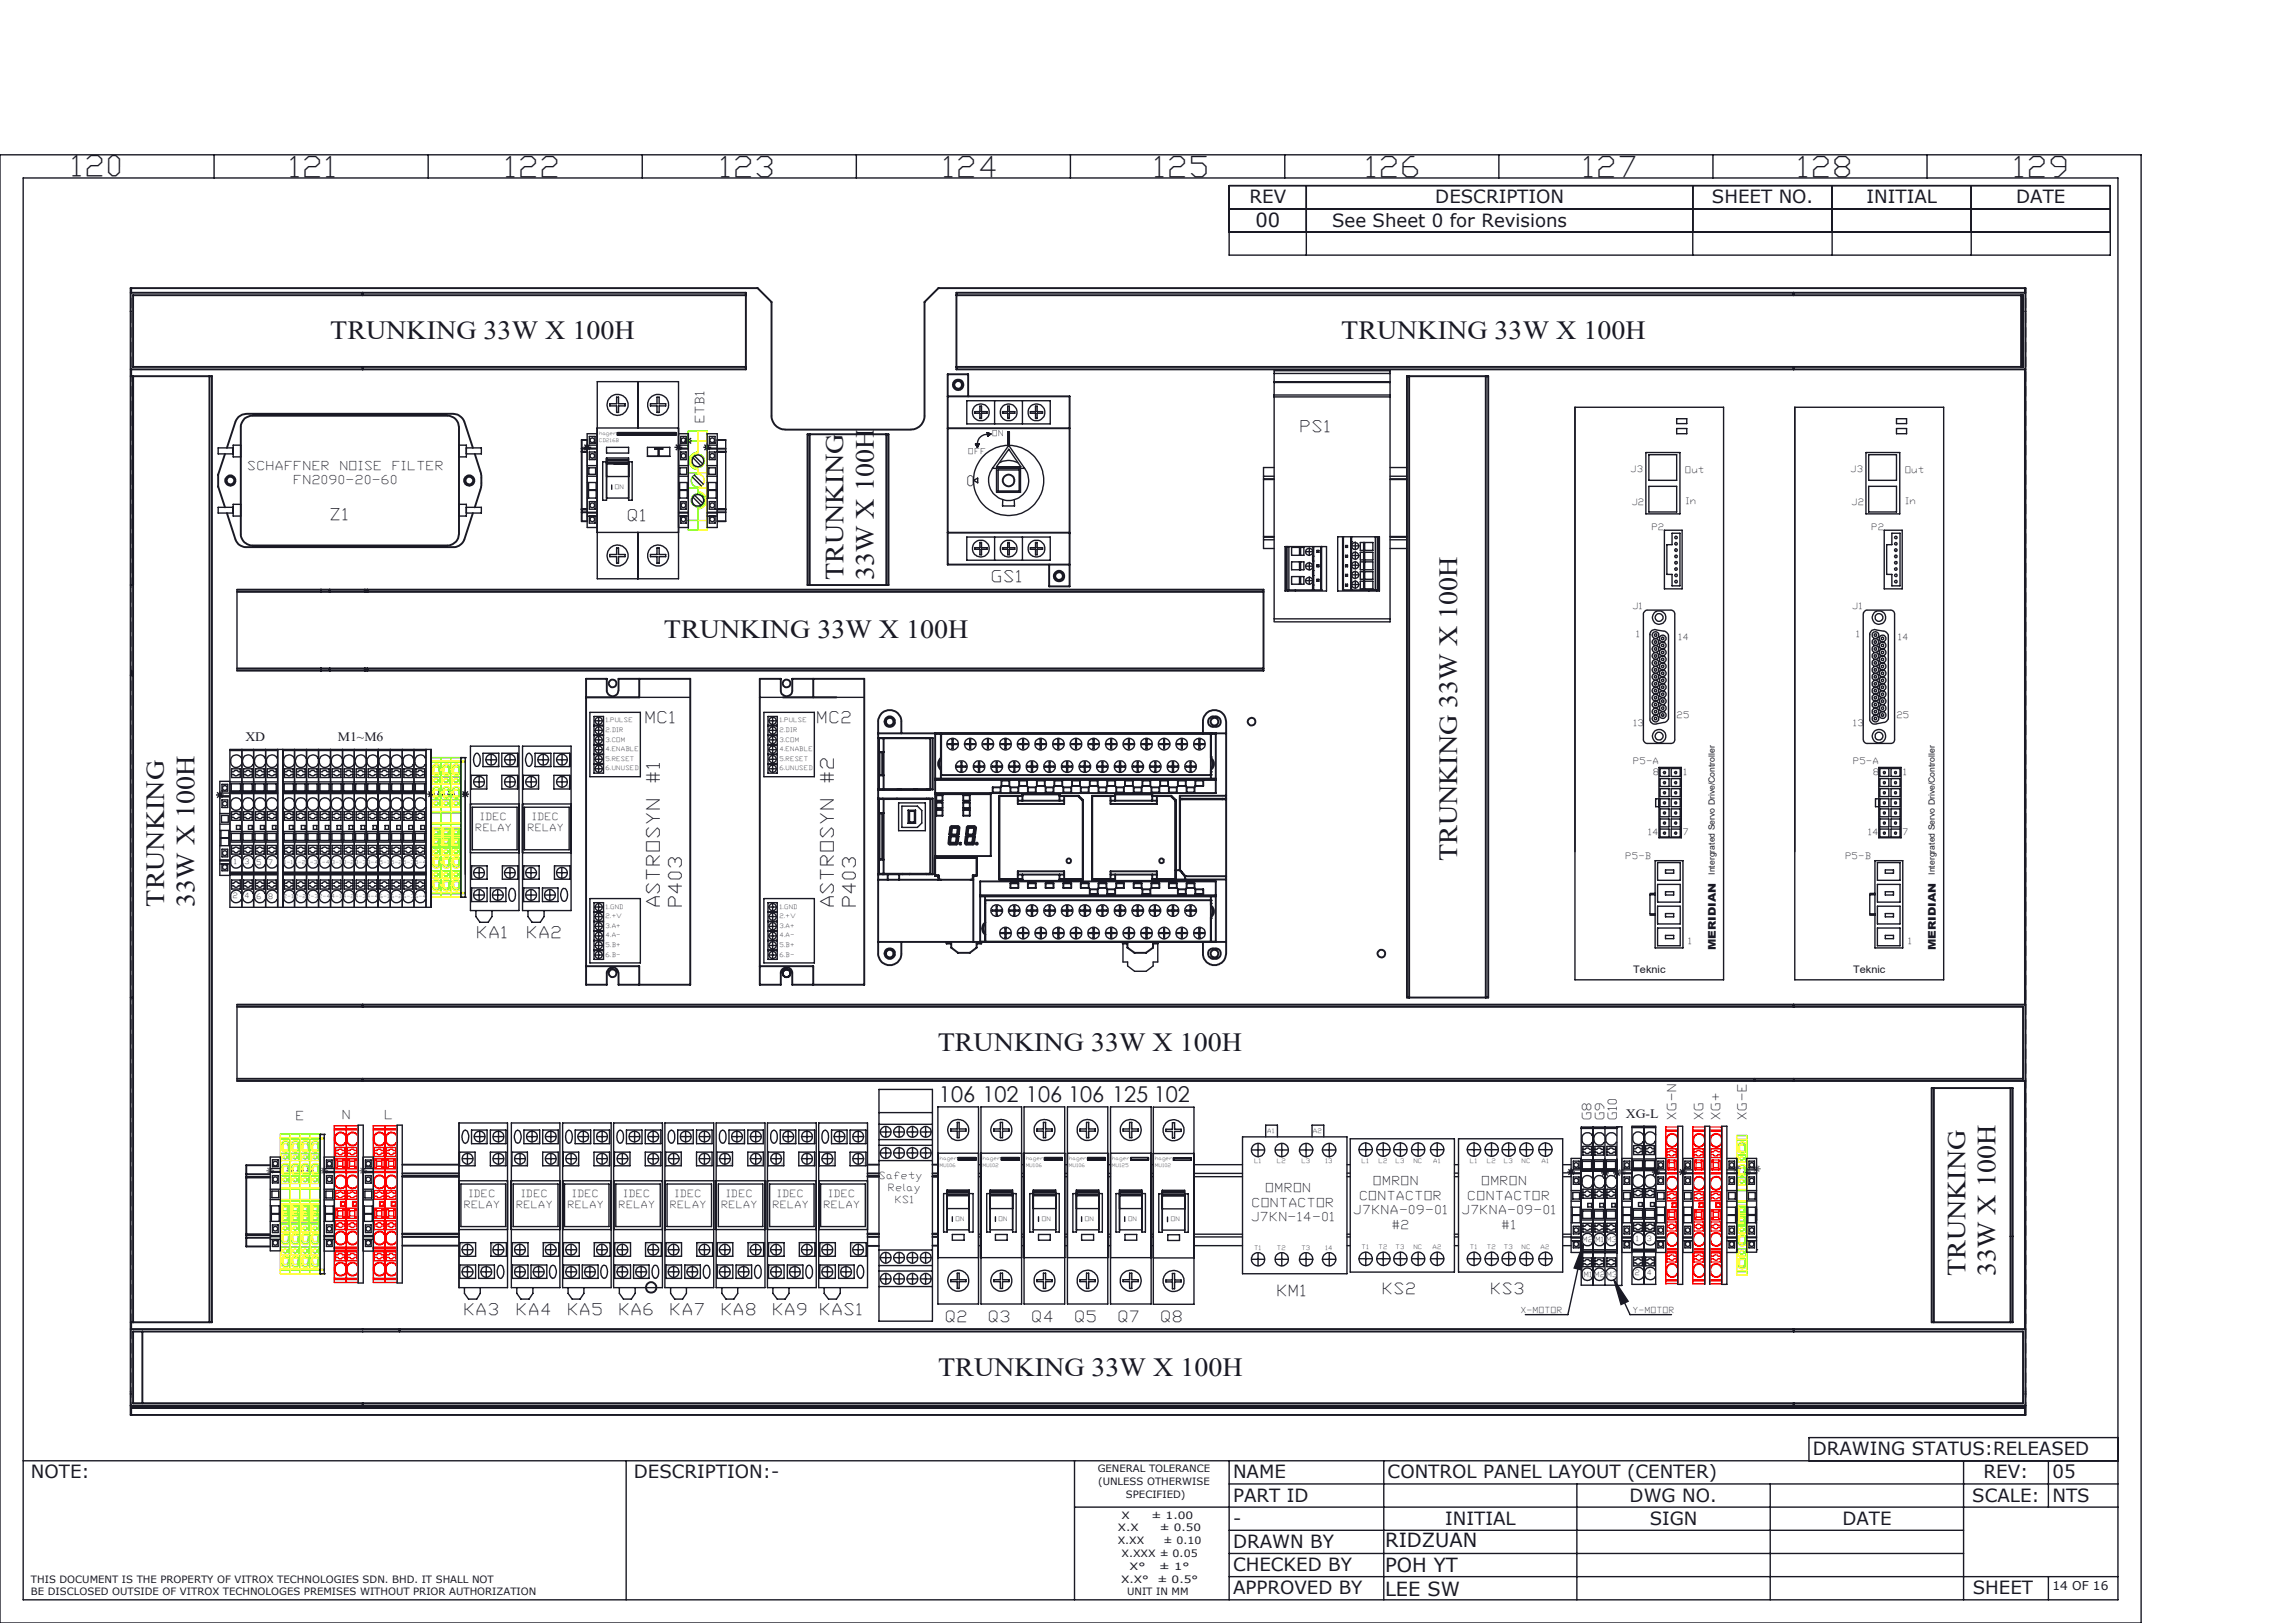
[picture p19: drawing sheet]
<svg xmlns="http://www.w3.org/2000/svg" width="297mm" height="210mm" viewBox="0 0 297 210" stroke-linecap="round" stroke-linejoin="round" font-family="sans-serif">
<defs><g id="words">
<g font-size="3.6" fill="#191924">
<text x="9.4" y="22.8">120</text>
<text x="37.6" y="22.9">121</text>
<text x="65.5" y="22.9">122</text>
<text x="93.4" y="22.9">123</text>
<text x="122.2" y="22.9">124</text>
<text x="149.5" y="22.9">125</text>
<text x="176.9" y="22.9">126</text>
<text x="205" y="22.9">127</text>
<text x="232.8" y="22.9">128</text>
<text x="260.7" y="22.9">129</text>
</g>
<g font-size="3.4" fill="#191924">
<text x="42.7" y="43.9">TRUNKING 33W X 100H</text>
<text x="173.5" y="43.9">TRUNKING 33W X 100H</text>
<text x="109.1" y="75.1" transform="rotate(-90 109.1 75.1)">TRUNKING</text>
<text x="113" y="75.1" transform="rotate(-90 113 75.1)">33W X 100H</text>
<text x="85.9" y="82.6">TRUNKING 33W X 100H</text>
<text x="188.5" y="111.4" transform="rotate(-90 188.5 111.4)">TRUNKING 33W X 100H</text>
<text x="21.3" y="117.3" transform="rotate(-90 21.3 117.3)">TRUNKING</text>
<text x="25.2" y="117.3" transform="rotate(-90 25.2 117.3)">33W X 100H</text>
<text x="121.3" y="136">TRUNKING 33W X 100H</text>
<text x="254.2" y="165.1" transform="rotate(-90 254.2 165.1)">TRUNKING</text>
<text x="258.1" y="165.1" transform="rotate(-90 258.1 165.1)">33W X 100H</text>
<text x="121.4" y="178">TRUNKING 33W X 100H</text>
</g>
<g font-size="2.8" fill="#191924">
<text x="121.5" y="142.6">106</text>
<text x="127.1" y="142.6">102</text>
<text x="132.7" y="142.6">106</text>
<text x="138.2" y="142.6">106</text>
<text x="143.9" y="142.6">125</text>
<text x="149.2" y="142.6">102</text>
</g>
<g font-size="2.5" fill="#191924">
<text x="162.4" y="29.4">00</text>
<text x="179.2" y="200.1">RIDZUAN</text>
<text x="179.2" y="203.3">POH YT</text>
<text x="179.2" y="206.6">LEE SW</text>
</g>
<g font-size="2.4" fill="#191924">
<text x="161.6" y="26.3">REV</text>
<text x="172.3" y="29.4">See Sheet 0 for Revisions</text>
<text x="185.7" y="26.3">DESCRIPTION</text>
<text x="221.4" y="26.3">SHEET NO.</text>
<text x="241.4" y="26.3">INITIAL</text>
<text x="260.8" y="26.3">DATE</text>
<text x="4" y="191.3">NOTE:</text>
<text x="82" y="191.3">DESCRIPTION:-</text>
<text x="159.5" y="191.3">NAME</text>
<text x="179.5" y="191.3">CONTROL PANEL LAYOUT (CENTER)</text>
<text x="234.5" y="188.3">DRAWING STATUS:RELEASED</text>
<text x="256.6" y="191.3">REV:</text>
<text x="265.5" y="191.3">05</text>
<text x="159.5" y="194.3">PART ID</text>
<text x="159.5" y="197.3">-</text>
<text x="186.9" y="197.3">INITIAL</text>
<text x="210.8" y="194.3">DWG NO.</text>
<text x="213.4" y="197.3">SIGN</text>
<text x="238.3" y="197.3">DATE</text>
<text x="255.1" y="194.3">SCALE:</text>
<text x="265.5" y="194.3">NTS</text>
<text x="159.5" y="200.3">DRAWN BY</text>
<text x="159.5" y="203.3">CHECKED BY</text>
<text x="159.5" y="206.3">APPROVED BY</text>
<text x="255.2" y="206.3">SHEET</text>
</g>
<g font-size="2.3" fill="#191924">
<text x="85.4" y="101.2" transform="rotate(-90 85.4 101.2)">#1</text>
<text x="107.9" y="101.2" transform="rotate(-90 107.9 101.2)">#2</text>
<text x="85.4" y="117.3" transform="rotate(-90 85.4 117.3)">ASTROSYN</text>
<text x="88.2" y="117.3" transform="rotate(-90 88.2 117.3)">P403</text>
<text x="107.9" y="117.3" transform="rotate(-90 107.9 117.3)">ASTROSYN</text>
<text x="110.7" y="117.3" transform="rotate(-90 110.7 117.3)">P403</text>
</g>
<g font-size="2.1" fill="#191924">
<text x="168.3" y="56">PS1</text>
<text x="42.8" y="67.3">Z1</text>
<text x="81.3" y="67.4">Q1</text>
<text x="128.4" y="75.3">GS1</text>
<text x="83.6" y="93.6">MC1</text>
<text x="105.8" y="93.6">MC2</text>
<text x="61.8" y="121.3">KA1</text>
<text x="68.3" y="121.3">KA2</text>
<text x="60.2" y="170.1">KA3</text>
<text x="67" y="170.1">KA4</text>
<text x="73.6" y="170.1">KA5</text>
<text x="80.2" y="170.1">KA6</text>
<text x="86.8" y="170.1">KA7</text>
<text x="93.5" y="170.1">KA8</text>
<text x="100.1" y="170.1">KA9 KAS1</text>
</g>
<g font-size="2" fill="#191924">
<text x="165.3" y="167.6">KM1</text>
<text x="179" y="167.4">KS2</text>
<text x="193" y="167.4">KS3</text>
<text x="122.4" y="171">Q2</text>
<text x="128" y="171">Q3</text>
<text x="133.6" y="171">Q4</text>
<text x="139.2" y="171">Q5</text>
<text x="144.8" y="171">Q7</text>
<text x="150.3" y="171">Q8</text>
</g>
<text font-size="1.8" fill="#191924" x="125.2" y="62.8">0</text>
<g font-size="1.7" fill="#191924">
<text x="31.7" y="95.8">XD</text>
<text x="43.7" y="95.8">M1~M6</text>
<text x="210.3" y="144.6">XG-L</text>
</g>
<g font-size="1.6" fill="#191924">
<text x="91.1" y="54.7" transform="rotate(-90 91.1 54.7)">ETB1</text>
<text x="32.1" y="60.8">SCHAFFNER</text>
<text x="38.1" y="62.7">FN2090-20-60</text>
<text x="44.1" y="60.8">NOISE</text>
<text x="50.8" y="60.8">FILTER</text>
<text x="38.4" y="144.9">E</text>
<text x="44.4" y="144.8">N</text>
<text x="49.8" y="144.8">L</text>
<text x="205.8" y="144.8" transform="rotate(-90 205.8 144.8)">G8</text>
<text x="207.5" y="144.8" transform="rotate(-90 207.5 144.8)">G9</text>
<text x="209.1" y="144.8" transform="rotate(-90 209.1 144.8)">G10</text>
<text x="216.8" y="144.8" transform="rotate(-90 216.8 144.8)">XG-N</text>
<text x="220.3" y="144.8" transform="rotate(-90 220.3 144.8)">XG</text>
<text x="222.5" y="144.8" transform="rotate(-90 222.5 144.8)">XG+</text>
<text x="225.9" y="144.8" transform="rotate(-90 225.9 144.8)">XG-E</text>
<text x="163.8" y="154.2">OMRON</text>
<text x="176" y="155.2">CONTACTOR</text>
<text x="177.8" y="153.3">OMRON</text>
<text x="190" y="155.2">CONTACTOR</text>
<text x="191.8" y="153.3">OMRON</text>
<text x="162" y="158">J7KN-14-01</text>
<text x="162.1" y="156.1">CONTACTOR</text>
<text x="175.2" y="157.1">J7KNA-09-01</text>
<text x="180.2" y="159">#2</text>
<text x="189.2" y="157.1">J7KNA-09-01</text>
<text x="194.4" y="159">#1</text>
<text x="265.5" y="205.7">14 OF 16</text>
</g>
<g font-size="1.4" fill="#191924">
<text x="222" y="122.9" transform="rotate(-90 222 122.9)">MERIDIAN</text>
<text x="250.4" y="122.9" transform="rotate(-90 250.4 122.9)">MERIDIAN</text>
</g>
<g font-size="1.3" fill="#191924">
<text x="61.6" y="107.6">RELAY</text>
<text x="62.3" y="106.1">IDEC</text>
<text x="68.3" y="107.6">RELAY</text>
<text x="69" y="106.1">IDEC</text>
<text x="211.3" y="125.9">Teknic</text>
<text x="239.7" y="125.9">Teknic</text>
<text x="60.8" y="154.8">IDEC</text>
<text x="67.5" y="154.8">IDEC</text>
<text x="74.2" y="154.8">IDEC</text>
<text x="80.8" y="154.8">IDEC</text>
<text x="87.4" y="154.8">IDEC</text>
<text x="94" y="154.8">IDEC</text>
<text x="100.7" y="154.8">IDEC</text>
<text x="107.3" y="154.8">IDEC</text>
<text x="113.8" y="152.5">Safety</text>
<text x="115" y="154.1">Relay</text>
<text x="115.9" y="155.6">KS1</text>
<text x="60.1" y="156.3">RELAY</text>
<text x="66.9" y="156.3">RELAY</text>
<text x="73.5" y="156.3">RELAY</text>
<text x="80.2" y="156.3">RELAY</text>
<text x="86.8" y="156.3">RELAY</text>
<text x="93.4" y="156.3">RELAY</text>
<text x="100" y="156.3">RELAY</text>
<text x="106.7" y="156.3">RELAY</text>
<text x="142" y="190.5">GENERAL TOLERANCE</text>
<text x="142" y="192.2">(UNLESS OTHERWISE</text>
<text x="145.1" y="196.5">X</text>
<text x="145.6" y="193.8">SPECIFIED)</text>
<text x="148.9" y="196.5">± 1.00</text>
<text x="144.6" y="199.8">X.XX</text>
<text x="144.6" y="198.1">X.X</text>
<text x="145.1" y="201.5">X.XXX ± 0.05</text>
<text x="146.1" y="203.1">X°</text>
<text x="149.9" y="203.1">± 1°</text>
<text x="150" y="198.1">± 0.50</text>
<text x="150.5" y="199.8">± 0.10</text>
<text x="4" y="204.8">THIS DOCUMENT IS THE PROPERTY OF VITROX TECHNOLOGIES SDN. BHD. IT SHALL NOT</text>
<text x="4" y="206.4">BE DISCLOSED OUTSIDE OF VITROX TECHNOLOGES PREMISES WITHOUT PRIOR AUTHORIZATION</text>
<text x="145" y="204.8">X.X°</text>
<text x="145.8" y="206.4">UNIT IN MM</text>
<text x="149.7" y="204.8">± 0.5°</text>
</g>
<g font-size="1.1" fill="#191924">
<text x="211" y="61">J3</text>
<text x="211.2" y="65.3">J2</text>
<text x="218.1" y="61.2">Out</text>
<text x="218.1" y="65.2">In</text>
<text x="239.5" y="61">J3</text>
<text x="239.6" y="65.3">J2</text>
<text x="246.5" y="61.2">Out</text>
<text x="246.6" y="65.2">In</text>
<text x="213.8" y="68.5">P2</text>
<text x="242.2" y="68.5">P2</text>
<text x="211.2" y="78.8">J1</text>
<text x="211.7" y="82.4">1</text>
<text x="217.2" y="82.8">14</text>
<text x="239.7" y="78.8">J1</text>
<text x="240.2" y="82.4">1</text>
<text x="245.6" y="82.8">14</text>
<text x="211.4" y="93.9">13</text>
<text x="217" y="92.9">25</text>
<text x="239.8" y="93.9">13</text>
<text x="245.4" y="92.9">25</text>
<text x="211.4" y="98.8">P5-A</text>
<text x="213.9" y="100.3">8</text>
<text x="217.8" y="100.3">1</text>
<text x="239.8" y="98.8">P5-A</text>
<text x="242.4" y="100.3">8</text>
<text x="246.3" y="100.3">1</text>
<text x="210.4" y="111.2">P5-B</text>
<text x="213.3" y="108.1">14</text>
<text x="217.8" y="108.1">7</text>
<text x="221.8" y="113.2" transform="rotate(-90 221.8 113.2)">Intergrated Servo Drive/Controller</text>
<text x="238.8" y="111.2">P5-B</text>
<text x="241.7" y="108.1">14</text>
<text x="246.2" y="108.1">7</text>
<text x="250.3" y="113.2" transform="rotate(-90 250.3 113.2)">Intergrated Servo Drive/Controller</text>
<text x="218.5" y="122.2">1</text>
<text x="246.9" y="122.2">1</text>
<text x="196.8" y="169.9">X-MOTOR</text>
<text x="211.3" y="169.9">Y-MOTOR</text>
</g>
<g font-size="1" fill="#191924">
<text x="125.3" y="58.8">OFF</text>
<text x="128.4" y="56.4">ON</text>
</g>
<g font-size=".9" fill="#191924">
<text x="30.3" y="111.8">1</text>
<text x="31.7" y="111.8">3</text>
<text x="33.3" y="111.9">5</text>
<text x="34.8" y="111.9">7</text>
<text x="30.2" y="116.2">2</text>
<text x="31.7" y="116.2">4</text>
<text x="33.3" y="116.3">6</text>
<text x="34.8" y="116.3">8</text>
<text x="204.8" y="160.7">M2</text>
<text x="206.5" y="160.7">M1</text>
<text x="207.9" y="160.7">M3</text>
<text x="211.7" y="160.6">1</text>
<text x="213.1" y="160.6">3</text>
<text x="204.9" y="165.2">M1</text>
<text x="206.4" y="165.2">M2</text>
<text x="207.9" y="165.2">M3</text>
<text x="211.6" y="165">2</text>
<text x="213.1" y="165">4</text>
</g>
<g font-size=".8" fill="#191924">
<text x="79.6" y="63.3">ON</text>
<text x="78.4" y="93.5">1.PULSE</text>
<text x="78.4" y="96">3.COM</text>
<text x="78.4" y="94.7">2.DIR</text>
<text x="100.9" y="94.7">2.DIR</text>
<text x="100.9" y="96">3.COM</text>
<text x="100.9" y="93.5">1.PULSE</text>
<text x="78.4" y="98.4">5.RESET</text>
<text x="78.4" y="99.7">6.UNUSED</text>
<text x="78.4" y="97.2">4.ENABLE</text>
<text x="100.9" y="97.2">4.ENABLE</text>
<text x="100.9" y="99.7">6.UNUSED</text>
<text x="100.9" y="98.4">5.RESET</text>
<text x="78.4" y="118.8">2.+V</text>
<text x="78.4" y="117.6">1.GND</text>
<text x="100.9" y="117.6">1.GND</text>
<text x="100.9" y="118.8">2.+V</text>
<text x="78.4" y="122.5">5.B+</text>
<text x="78.4" y="123.8">6.B-</text>
<text x="78.4" y="120.1">3.A+</text>
<text x="78.4" y="121.3">4.A-</text>
<text x="100.9" y="121.3">4.A-</text>
<text x="100.9" y="120.1">3.A+</text>
<text x="100.9" y="123.8">6.B-</text>
<text x="100.9" y="122.5">5.B+</text>
<text x="164" y="146.6">A1</text>
<text x="169.9" y="146.6">A2</text>
<text x="162.3" y="150.5">L1</text>
<text x="165.3" y="150.5">L2</text>
<text x="168.4" y="150.5">L3</text>
<text x="171.5" y="150.5">13</text>
<text x="176.2" y="150.5">L1</text>
<text x="178.4" y="150.5">L2</text>
<text x="180.6" y="150.5">L3</text>
<text x="182.9" y="150.5">NC</text>
<text x="185.5" y="150.5">A1</text>
<text x="190.2" y="150.5">L1</text>
<text x="192.4" y="150.5">L2</text>
<text x="194.6" y="150.5">L3</text>
<text x="196.9" y="150.5">NC</text>
<text x="199.5" y="150.5">A1</text>
<text x="123.7" y="158">ON</text>
<text x="129.3" y="158">ON</text>
<text x="134.8" y="158">ON</text>
<text x="140.4" y="158">ON</text>
<text x="146" y="158">ON</text>
<text x="151.5" y="158">ON</text>
<text x="162.3" y="161.7">T1</text>
<text x="165.3" y="161.7">T2</text>
<text x="168.4" y="161.7">T3</text>
<text x="171.5" y="161.7">14</text>
<text x="176.2" y="161.6">T1</text>
<text x="178.4" y="161.6">T2</text>
<text x="180.6" y="161.6">T3</text>
<text x="182.9" y="161.6">NC</text>
<text x="185.4" y="161.6">A2</text>
<text x="190.2" y="161.6">T1</text>
<text x="192.4" y="161.6">T2</text>
<text x="194.6" y="161.6">T3</text>
<text x="196.9" y="161.6">NC</text>
<text x="199.4" y="161.6">A2</text>
</g>
<g font-size=".7" fill="#191924">
<text x="36.8" y="111.7">1-1</text>
<text x="38.3" y="111.7">1-2</text>
<text x="39.8" y="111.7">1-3</text>
<text x="41.4" y="111.7">1-4</text>
<text x="42.9" y="111.7">3-1</text>
<text x="44.4" y="111.7">3-2</text>
<text x="45.9" y="111.7">3-3</text>
<text x="47.5" y="111.7">3-4</text>
<text x="49.1" y="111.7">5-1</text>
<text x="50.6" y="111.7">5-2</text>
<text x="52.1" y="111.7">5-3</text>
<text x="53.7" y="111.7">5-4</text>
<text x="36.7" y="116.2">2-1</text>
<text x="38.2" y="116.2">2-2</text>
<text x="39.7" y="116.2">2-3</text>
<text x="41.3" y="116.2">2-4</text>
<text x="42.9" y="116.2">4-1</text>
<text x="44.4" y="116.2">4-2</text>
<text x="45.9" y="116.2">4-3</text>
<text x="47.5" y="116.2">4-4</text>
<text x="49.1" y="116.2">6-1</text>
<text x="50.6" y="116.2">6-2</text>
<text x="52.1" y="116.2">6-3</text>
<text x="53.7" y="116.2">6-4</text>
</g>
<g font-size=".6" fill="#191924">
<text x="77.5" y="57.1">CD216B</text>
<text x="77.5" y="56.3">hager</text>
<text x="121.6" y="151">MU106</text>
<text x="121.6" y="150.1">hager</text>
<text x="127.2" y="151">MU102</text>
<text x="127.2" y="150.1">hager</text>
<text x="132.8" y="151">MU106</text>
<text x="132.8" y="150.1">hager</text>
<text x="138.3" y="151">MU106</text>
<text x="138.3" y="150.1">hager</text>
<text x="143.9" y="151">MU125</text>
<text x="143.9" y="150.1">hager</text>
<text x="149.5" y="151">MU102</text>
<text x="149.5" y="150.1">hager</text>
</g>
<g font-size=".4" fill="#191924">
<text x="62.7" y="102">8</text>
<text x="64.3" y="99.1">4</text>
<text x="66.7" y="102">5</text>
<text x="66.8" y="99.1">1</text>
<text x="69.4" y="102">8</text>
<text x="71" y="99.1">4</text>
<text x="73.4" y="102">5</text>
<text x="73.5" y="99.1">1</text>
<text x="61" y="112.4">12</text>
<text x="65.1" y="112.4">9</text>
<text x="67.8" y="112.4">12</text>
<text x="71.8" y="112.4">9</text>
<text x="61.1" y="115.3">14</text>
<text x="63.5" y="115.3">13</text>
<text x="67.8" y="115.3">14</text>
<text x="70.2" y="115.3">13</text>
<text x="62.8" y="147.9">4</text>
<text x="65.3" y="147.9">1</text>
<text x="69.5" y="147.9">4</text>
<text x="72.1" y="147.9">1</text>
<text x="76.2" y="147.9">4</text>
<text x="78.7" y="147.9">1</text>
<text x="82.8" y="147.9">4</text>
<text x="85.3" y="147.9">1</text>
<text x="89.4" y="147.9">4</text>
<text x="92" y="147.9">1</text>
<text x="96.1" y="147.9">4</text>
<text x="98.6" y="147.9">1</text>
<text x="102.7" y="147.9">4</text>
<text x="105.2" y="147.9">1</text>
<text x="109.3" y="147.9">4</text>
<text x="111.8" y="147.9">1</text>
<text x="61.2" y="150.7">8</text>
<text x="65.2" y="150.7">5</text>
<text x="68" y="150.7">8</text>
<text x="72" y="150.7">5</text>
<text x="74.6" y="150.7">8</text>
<text x="78.6" y="150.7">5</text>
<text x="81.2" y="150.7">8</text>
<text x="85.2" y="150.7">5</text>
<text x="87.9" y="150.7">8</text>
<text x="91.9" y="150.7">5</text>
<text x="94.5" y="150.7">8</text>
<text x="98.5" y="150.7">5</text>
<text x="101.1" y="150.7">8</text>
<text x="105.1" y="150.7">5</text>
<text x="107.7" y="150.7">8</text>
<text x="111.7" y="150.7">5</text>
<text x="59.5" y="161.1">12</text>
<text x="63.6" y="161.2">9</text>
<text x="66.3" y="161.1">12</text>
<text x="70.3" y="161.2">9</text>
<text x="72.9" y="161.1">12</text>
<text x="77" y="161.2">9</text>
<text x="79.6" y="161.1">12</text>
<text x="83.6" y="161.2">9</text>
<text x="86.2" y="161.1">12</text>
<text x="90.2" y="161.2">9</text>
<text x="92.8" y="161.1">12</text>
<text x="96.9" y="161.2">9</text>
<text x="99.5" y="161.1">12</text>
<text x="103.5" y="161.2">9</text>
<text x="106.1" y="161.1">12</text>
<text x="110.1" y="161.2">9</text>
<text x="59.6" y="164">14</text>
<text x="62" y="164">13</text>
<text x="66.3" y="164">14</text>
<text x="68.8" y="164">13</text>
<text x="73" y="164">14</text>
<text x="75.4" y="164">13</text>
<text x="79.6" y="164">14</text>
<text x="82" y="164">13</text>
<text x="86.2" y="164">14</text>
<text x="88.6" y="164">13</text>
<text x="92.9" y="164">14</text>
<text x="95.3" y="164">13</text>
<text x="99.5" y="164">14</text>
<text x="101.9" y="164">13</text>
<text x="106.1" y="164">14</text>
<text x="108.5" y="164">13</text>
</g>
</g></defs>
<g fill="none" stroke="#f00" stroke-width=".18">
<path d="M215.5 146.4h1.5M215.5 146.2h1.5M215.5 151.2h.4v.2M215.5 157.6h.4v.2M215.5 151.4h1.5M215.5 151.9h1.5M215.5 151.8h1.5M215.5 150.1h1.5M215.5 156.5h1.5M215.5 157.8h1.5M215.5 153.2a.79 .79 0 0 0 .7 .8 .79 .79 0 0 0 .8-.5M215.6 158.8h.3a.34 .34 0 0 0 .6 0h.4"/>
<path d="M215.6 158.6h.3a.34 .34 0 0 1 .6 0h.4M215.6 149h.3a.34 .34 0 0 1 .6 0h.4M215.6 149.4h.3a.34 .34 0 0 0 .6 0h.4M215.6 154.6h.3a.34 .34 0 0 1 .6 0h.4M215.6 155h.3a.34 .34 0 0 0 .6 0h.4M215.6 158.1h1.3v1.2h-1.3zM215.6 148.7h1.3v1.1h-1.3zM215.6 154.2h1.3v1.2h-1.3zM215.7 150.3h.1M215.7 150.3v.9M215.7 156.7v.9M215.9 150.1v.2h-.4"/>
<path d="M215.9 156.5v.2h-.4M215.9 150.4h.7v.7h-.7zM215.9 156.8h.7v.7h-.7zM216.3 155.6h.6v.6h-.6zM216.4 155.7h.4v.5h-.4zM216.6 150.1v.2h.4M216.6 156.5v.2h.4M216.9 150.3v.9M216.9 156.7v.9M217 147.5a.75 .75 0 0 0-.9-.7 .75 .75 0 0 0-.5 1 .72 .72 0 0 0 .8 .5 .72 .72 0 0 0 .6-.7M217 147.2a.84 .84 0 0 0-1.2-.3 .84 .84 0 0 0 0 1.3 .78 .78 0 0 0 1.2-.3M217 153a.76 .76 0 0 0-.9-.7 .76 .76 0 0 0-.5 1.1 .72 .72 0 0 0 .8 .5 .72 .72 0 0 0 .6-.7"/>
<path d="M217 152.7a.79 .79 0 0 0-.9-.4 .79 .79 0 0 0-.6 .7M217 160a.79 .79 0 0 0-.8-.5 .79 .79 0 0 0-.7 .8M217 151.2h-.4v.2M217 157.6h-.4v.2M219 146.4h1.5M219 146.2h1.5M219 151.4h1.5M219 151.2h.4v.2M219 157.6h.4v.2M219 151.9h1.5M219 151.8h1.5M219 145.8h1.5v20.3h-1.5z"/>
<path d="M219 150.1h1.5M219 156.5h1.5M219 157.8h1.5M219 153.2a.79 .79 0 0 0 .6 .8 .79 .79 0 0 0 .9-.5M219.1 155h.3a.34 .34 0 0 0 .6 0h.3M219.1 154.6h.3a.34 .34 0 0 1 .6 0h.3M219.1 149.4h.3a.34 .34 0 0 0 .6 0h.3M219.1 149h.3a.34 .34 0 0 1 .6 0h.3M219.1 158.6h.3a.34 .34 0 0 1 .6 0h.3M219.1 158.8h.3a.34 .34 0 0 0 .6 0h.3M219.1 158.1h1.2v1.2h-1.2zM219.1 148.7h1.2v1.1h-1.2z"/>
<path d="M219.1 154.2h1.2v1.2h-1.2zM219.1 150.3h.1M219.1 150.3v.9M219.1 156.7v.9M219.4 150.1v.2h-.4M219.4 156.5v.2h-.4M219.4 156.8h.7v.7h-.7zM219.4 150.4h.7v.7h-.7zM219.8 155.6h.6v.6h-.6zM219.9 155.7h.4v.5h-.4zM220.1 150.1v.2h.4M220.1 156.5v.2h.4"/>
<path d="M220.3 150.3v.9M220.3 156.7v.9M220.5 160a.79 .79 0 0 0-.9-.5 .79 .79 0 0 0-.6 .8M220.5 147.2a.84 .84 0 0 0-1.3-.3 .84 .84 0 0 0 .1 1.3 .78 .78 0 0 0 1.2-.3M220.5 152.7a.79 .79 0 0 0-.9-.4 .79 .79 0 0 0-.6 .7M220.5 153a.76 .76 0 0 0-.9-.7 .76 .76 0 0 0-.5 1.1 .72 .72 0 0 0 .8 .5 .72 .72 0 0 0 .6-.7M220.5 147.5a.75 .75 0 0 0-.9-.7 .75 .75 0 0 0-.5 1 .72 .72 0 0 0 .8 .5 .72 .72 0 0 0 .6-.7M220.5 151.2h-.4v.2M220.5 157.6h-.4v.2M221.2 146.4h1.5M221.2 146.2h1.5M221.2 151.4h1.5"/>
<path d="M221.2 151.2h.4v.2M221.2 157.6h.4v.2M221.2 151.9h1.5M221.2 151.8h1.5M221.2 145.8h1.5v20.3h-1.5zM221.2 150.1h1.5M221.2 156.5h1.5M221.2 157.8h1.5M221.2 153.2a.77 .77 0 0 0 .7 .8 .77 .77 0 0 0 .8-.5M221.3 155h.4a.34 .34 0 0 0 .5 0h.4M221.3 154.6h.4a.34 .34 0 0 1 .5 0h.4M221.3 149.4h.4a.34 .34 0 0 0 .5 0h.4"/>
<path d="M221.3 149h.4a.34 .34 0 0 1 .5 0h.4M221.3 158.6h.4a.34 .34 0 0 1 .5 0h.4M221.3 158.8h.4a.34 .34 0 0 0 .5 0h.4M221.3 158.1h1.3v1.2h-1.3zM221.3 148.7h1.3v1.1h-1.3zM221.3 154.2h1.3v1.2h-1.3zM221.3 150.3v.9M221.3 156.7v.9M221.6 150.1v.2h-.4M221.6 156.5v.2h-.4M221.6 156.8h.7v.7h-.7zM221.6 150.4h.7v.7h-.7z"/>
<path d="M222 155.6h.6v.6h-.6zM222 155.7h.5v.5h-.5zM222.3 150.1v.2h.4M222.3 156.5v.2h.4M222.5 150.3v.9M222.5 156.7v.9M222.7 160a.76 .76 0 0 0-.9-.5 .76 .76 0 0 0-.6 .8M222.7 147.2a.81 .81 0 0 0-1.1-.4 .81 .81 0 0 0-.3 1.1 .77 .77 0 0 0 .7 .5 .77 .77 0 0 0 .7-.5M222.7 152.7a.77 .77 0 0 0-.9-.4 .77 .77 0 0 0-.6 .7M222.7 153a.73 .73 0 0 0-.8-.7 .73 .73 0 0 0-.6 .9 .72 .72 0 0 0 .7 .7 .72 .72 0 0 0 .7-.7M222.7 147.5a.75 .75 0 0 0-.9-.7 .75 .75 0 0 0-.5 1 .72 .72 0 0 0 .8 .5 .72 .72 0 0 0 .6-.7M222.7 151.2h-.4v.2"/>
<path d="M222.7 157.6h-.4v.2M215.5 166.1h1.5M215.5 161.6h1.5M215.5 162h1.5M215.5 165.7h1.5M215.5 161.7h1.5M215.5 165.6h1.5M215.5 166.1v-20.3h1.5v20.3M215.5 160.4a.79 .79 0 0 0 .6 .8 .79 .79 0 0 0 .9-.4M215.6 162.6h.3a.34 .34 0 0 1 .6 0h.4M215.6 162.9h.3a.34 .34 0 0 0 .6 0h.4M215.6 162.1h1.3v1.2h-1.3z"/>
<path d="M217 160.3v-.2a.71 .71 0 0 0-.8-.6 .71 .71 0 0 0-.6 .8 .73 .73 0 0 0 .6 .9 .73 .73 0 0 0 .8-.8M217 164.3v-.1a.71 .71 0 0 0-.8-.6 .71 .71 0 0 0-.6 .7 .73 .73 0 0 0 .6 .9 .73 .73 0 0 0 .8-.7M217 164a.84 .84 0 0 0-1.2-.3 .84 .84 0 0 0 0 1.3 .78 .78 0 0 0 1.2-.2M219 161.6h1.5M219 162h1.5M219 165.7h1.5M219 161.7h1.5M219 165.6h1.5M219 160.4a.79 .79 0 0 0 .6 .8 .79 .79 0 0 0 .9-.4M219.1 162.9h.3a.34 .34 0 0 0 .6 0h.3M219.1 162.6h.3a.34 .34 0 0 1 .6 0h.3M219.1 162.1h1.2v1.2h-1.2z"/>
<path d="M220.5 164.3v-.1a.71 .71 0 0 0-.8-.6 .71 .71 0 0 0-.6 .7 .73 .73 0 0 0 .6 .9 .73 .73 0 0 0 .8-.7M220.5 164a.84 .84 0 0 0-1.3-.3 .84 .84 0 0 0 .1 1.3 .78 .78 0 0 0 1.2-.2M220.5 160.3v-.2a.71 .71 0 0 0-.8-.6 .71 .71 0 0 0-.6 .8 .73 .73 0 0 0 .6 .9 .73 .73 0 0 0 .8-.8M221.2 161.6h1.5M221.2 162h1.5M221.2 165.7h1.5M221.2 161.7h1.5M221.2 165.6h1.5M221.2 160.4a.77 .77 0 0 0 .6 .8 .77 .77 0 0 0 .9-.4M221.3 162.9h.4a.34 .34 0 0 0 .5 0h.4M221.3 162.6h.4a.34 .34 0 0 1 .5 0h.4M221.3 162.1h1.3v1.2h-1.3z"/>
<path d="M222.7 164.3v-.1a.72 .72 0 0 0-.7-.6 .72 .72 0 0 0-.7 .7 .73 .73 0 0 0 .6 .9 .73 .73 0 0 0 .8-.7M222.7 164a.81 .81 0 0 0-1.1-.4 .81 .81 0 0 0-.3 1.1 .77 .77 0 0 0 .7 .5 .77 .77 0 0 0 .7-.4M222.7 160.3v-.1a.73 .73 0 0 0-.7-.6 .73 .73 0 0 0-.7 .7 .73 .73 0 0 0 .6 .9 .73 .73 0 0 0 .8-.8"/>
</g>
<g fill="none" stroke="#0f0" stroke-width=".18">
<path d="M89 57h1.3M90.3 58.5a1.24 1.24 0 0 0-1.1 .7v.8a1.09 1.09 0 0 0 1.1 .7M91.5 57.3v-1.5h-2.5v12.8h1.3v-2.8a1.13 1.13 0 0 0 1-.7v-.8a1.03 1.03 0 0 0-1-.6v-.7a.85 .85 0 0 1-.9-.8 .85 .85 0 0 1 .9-.9M89 67.3h1.3M89 63.2h1.3M89 61.2h1.3M55.8 98.6h3.8M55.8 99.5a.6 .6 0 0 1 .6-.6 .6 .6 0 0 1 .6 .6h-.2M56.6 99.2l.2 .1v.2l.1 .6M56.8 99.7h.2v.1l-.1 .3M57 98v18.1M57.1 99.5a.6 .6 0 0 1 .6-.6 .6 .6 0 0 1 .6 .6h-.2"/>
<path d="M57.9 99.2l.2 .2v.6l.1 .1M58.1 99.7h.2l-.1 .4M58.3 98v18.1M58.4 99.5a.6 .6 0 0 1 .6-.6 .6 .6 0 0 1 .6 .6h-.2M59.2 99.2l.1 .1 .1 .2v.6M59.4 99.7h.2v.1l-.2 .3M55.8 116.1v-18.1h3.8v18.1M55.8 115.6h3.8M55.8 106.6h3.8M55.8 105.2h3.8M55.8 109.6h3.8M55.8 102.5a.6 .6 0 0 1 .6-.6 .6 .6 0 0 1 .6 .6h-.2"/>
<path d="M55.8 111.6a.6 .6 0 0 0 .6 .6 .6 .6 0 0 0 .6-.6h-.2M55.8 114.6a.6 .6 0 0 0 .6 .6 .6 .6 0 0 0 .6-.6h-.2M55.9 103.5h1v.9M55.9 100.5h1v1M55.9 109.7h1v1M55.9 112.7h1v.9M55.9 108.5h1M56 103a.6 .6 0 0 0 .9 0M56 111.1a.6 .6 0 0 1 .9 0M56 100.1a.6 .6 0 0 0 .9 0M56 114a.6 .6 0 0 1 .9 0M56.1 107.3h.9"/>
<path d="M56.2 101.1a.23 .23 0 0 0 .2 .1 .23 .23 0 0 0 .2-.1h.3M56.2 104a.23 .23 0 0 0 .2 .2 .23 .23 0 0 0 .2-.2h.3M56.2 113.2a.23 .23 0 0 0 .2 .2 .23 .23 0 0 0 .2-.2h.3M56.2 110.3a.23 .23 0 0 0 .2 .1 .23 .23 0 0 0 .2-.1h.3M56.6 102.2l.2 .1 .1 .7M56.6 100.9h.3M56.6 103.8h.3M56.6 113.1h.3M56.6 110.1h.3M56.7 107.5v.4h-.6M56.7 108.7v.4h-.6M56.7 108.1v.1"/>
<path d="M56.7 108.4v.1M56.7 109.3h.3M56.8 102.6h.2l-.1 .4M56.9 111.1l-.1 .7-.2 .1M56.9 111.1l.1 .2v.2h-.2M56.9 114l-.1 .6v.2l-.2 .1M56.9 114l.1 .2v.3h-.2M56.9 100.1h.1M56.9 103h.1M56.9 111.1h.1M56.9 114h.1M56.9 107.3v1h-1"/>
<path d="M56.9 108.3v1M57.1 102.5a.6 .6 0 0 1 .6-.6 .6 .6 0 0 1 .6 .6h-.2M57.1 111.6a.6 .6 0 0 0 .6 .6 .6 .6 0 0 0 .6-.6h-.2M57.1 114.6a.6 .6 0 0 0 .6 .6 .6 .6 0 0 0 .6-.6h-.2M57.2 103.5h1v.9M57.2 109.7h1v1M57.2 108.5h1M57.2 100.5h1v1M57.2 112.7h1v.9M57.3 103a.6 .6 0 0 0 .9 0M57.3 111.1a.6 .6 0 0 1 .9 0M57.3 100.1a.6 .6 0 0 0 .9 0"/>
<path d="M57.3 114a.6 .6 0 0 1 .9 0M57.4 107.3h.9M57.5 101.1a.26 .26 0 0 0 .2 .1 .26 .26 0 0 0 .2-.1h.3M57.5 104a.26 .26 0 0 0 .2 .2 .26 .26 0 0 0 .2-.2h.3M57.5 113.2a.26 .26 0 0 0 .2 .2 .26 .26 0 0 0 .2-.2h.3M57.5 110.3a.26 .26 0 0 0 .2 .1 .26 .26 0 0 0 .2-.1h.3M57.9 102.2l.2 .1v.7h.1M57.9 100.9h.3M57.9 103.8h.3M57.9 113.1h.3M57.9 110.1h.3M58 108.7v.4h-.6"/>
<path d="M58 107.5v.4h-.6M58 109.3h.3M58 108.1v.1M58 108.4v.1M58.1 102.6h.2l-.1 .4M58.1 111.1v.7l-.2 .1M58.1 111.1h.1M58.2 111.1l.1 .4h-.2M58.2 114l-.1 .1v.6l-.2 .2M58.2 114l.1 .5h-.2M58.2 100.1h.1M58.2 103h.1"/>
<path d="M58.2 111.1h.1M58.2 114h.1M58.2 111.1h-.1M58.2 107.3v1h-1M58.2 108.3v1M58.4 102.5a.6 .6 0 0 1 .6-.6 .6 .6 0 0 1 .6 .6h-.2M58.4 111.6a.6 .6 0 0 0 .6 .6 .6 .6 0 0 0 .6-.6h-.2M58.4 114.6a.6 .6 0 0 0 .6 .6 .6 .6 0 0 0 .6-.6h-.2M58.5 109.7h1v1M58.5 100.5h1v1M58.5 112.7h1v.9M58.5 103.5h1v.9"/>
<path d="M58.5 108.5h1M58.6 103a.6 .6 0 0 0 .8 0M58.6 111.1a.6 .6 0 0 1 .8 0M58.6 100.1a.6 .6 0 0 0 .8 0M58.6 114a.6 .6 0 0 1 .8 0M58.7 107.3h.9M58.8 101.1a.23 .23 0 0 0 .2 .1 .23 .23 0 0 0 .2-.1h.3M58.8 104a.23 .23 0 0 0 .2 .2 .23 .23 0 0 0 .2-.2h.3M58.8 113.2a.23 .23 0 0 0 .2 .2 .23 .23 0 0 0 .2-.2h.3M58.8 110.3a.23 .23 0 0 0 .2 .1 .23 .23 0 0 0 .2-.1h.3M59.2 102.2l.2 .1v.7M59.2 100.9h.3"/>
<path d="M59.2 103.8h.3M59.2 113.1h.3M59.2 110.1h.3M59.3 108.7v.4h-.6M59.3 107.5v.4h-.6M59.3 109.3h.3M59.3 108.1v.1M59.3 108.4v.1M59.4 102.6h.2l-.2 .4M59.4 111.1v.7l-.2 .1M59.4 111.1l.2 .2v.2h-.2M59.4 114v.6l-.1 .2-.1 .1"/>
<path d="M59.4 114l.2 .2v.3h-.2M59.4 100.1h.1M59.4 103h.1M59.4 111.1h.1M59.4 114h.1M59.5 107.3v1h-1M59.5 108.3v1"/>
<circle cx="90.3" cy="59.6" r=".85"/>
<circle cx="90.3" cy="64.7" r=".84"/>
</g>
<g fill="none" stroke="#ff0" stroke-width=".18">
<path d="M90.3 57h1.2M90.3 67.3h1.2M90.3 61.2h1.2M90.3 63.2h1.2M90.3 63a.85 .85 0 0 0 .8-.8 .85 .85 0 0 0-.8-.9v-.6a1.12 1.12 0 0 1-1-.7v-.8a1.12 1.12 0 0 1 1-.6v-2.8h1.2v12.8h-1.2M90.3 63.6a1 1 0 0 1 1 .7v.8a1.13 1.13 0 0 1-1 .8M55.8 98v18.1h4.4M55.8 99.5v.2M55.8 99.7h.3M55.8 99.5h.3M55.8 99.7a.64 .64 0 0 0 .5 .6 .64 .64 0 0 0 .7-.4M55.8 99.5l.1 .4 .2 .2"/>
<path d="M56.6 99.2l-.5 .1v.7M57 98v18.1M57 99.3a.64 .64 0 0 0-.7-.4 .64 .64 0 0 0-.5 .6M57.1 99.7h.3M57.1 99.5h.3M57.1 99.5v.2M57.1 99.7a.66 .66 0 0 0 .5 .6 .66 .66 0 0 0 .7-.4M57.1 99.5v.3l.2 .3M57.9 99.2h-.3l-.2 .1v.7M58.3 98v18.1M58.3 99.3a.66 .66 0 0 0-.7-.4 .66 .66 0 0 0-.5 .6M58.4 99.7h.3"/>
<path d="M58.4 99.5h.3M58.4 99.5v.2M58.4 99.7a.64 .64 0 0 0 .5 .6 .64 .64 0 0 0 .7-.4M58.4 99.5l.1 .4 .1 .2M59.2 99.2l-.5 .1v.7M59.6 98h.6M59.6 98.6h.6M59.6 99.3a.64 .64 0 0 0-.7-.4 .64 .64 0 0 0-.5 .6M60.2 98.5h-4.4M55.8 105h3.8M55.8 107.3h.3M55.8 106.5h3.8"/>
<path d="M55.8 107.1h3.8M55.8 109.3h.9M55.8 111.5h.3M55.8 102.5v.1M55.8 111.5v.1M55.8 114.5v.1M55.8 102.5h.3M55.8 102.6h.3M55.8 111.6h.3M55.8 114.5h.3M55.8 114.6h.3M55.8 111.6a.64 .64 0 0 0 .5 .7 .64 .64 0 0 0 .7-.4"/>
<path d="M55.8 102.6a.64 .64 0 0 0 .5 .7 .64 .64 0 0 0 .7-.4M55.8 114.6a.65 .65 0 0 0 .5 .6 .65 .65 0 0 0 .7-.3M55.8 102.5l.1 .4 .2 .1M55.9 101.1h.3M55.9 104h.3M55.9 113.2h.3M55.9 110.3h.3M55.9 103.5v.9h1M55.9 100.5v1h1M55.9 109.7v1h1M55.9 112.7v.9h1M55.9 107.3v1"/>
<path d="M55.9 108.1h1M56.1 111.1l-.2 .1-.1 .4M56.1 114l-.2 .2-.1 .4M56.1 100.1h.1M56.1 103h.1M56.1 111.1h.1M56.1 114h.1M56.1 114l.7 .1M56.1 103h.7M56.1 111.1h.7M56.1 111.1v.7l.1 .1h.4M56.1 114.1v.7l.5 .1"/>
<path d="M56.1 108.1v.1M56.1 108.4v.1M56.6 102.2h-.4l-.1 .1v.7M56.6 100.9a.23 .23 0 0 0-.2-.2 .23 .23 0 0 0-.2 .2h-.3M56.6 103.8a.23 .23 0 0 0-.2-.1 .23 .23 0 0 0-.2 .1h-.3M56.6 113.1a.23 .23 0 0 0-.2-.2 .23 .23 0 0 0-.2 .2h-.3M56.6 110.1a.23 .23 0 0 0-.2-.1 .23 .23 0 0 0-.2 .1h-.3M56.7 107.5h-.6v.4M56.7 108.7h-.6v.4M56.8 100l-.7 .1M56.9 108.3h-1v1M57 107.3h.4"/>
<path d="M57 109.3h1M57 102.2a.64 .64 0 0 0-.7-.4 .64 .64 0 0 0-.5 .7M57 111.3a.64 .64 0 0 0-.7-.4 .64 .64 0 0 0-.5 .6M57 114.2a.64 .64 0 0 0-.7-.4 .64 .64 0 0 0-.5 .7M57.1 111.5h.3M57.1 102.5h.3M57.1 102.6h.3M57.1 111.6h.3M57.1 114.5h.3M57.1 114.6h.3M57.1 102.5v.1M57.1 111.5v.1"/>
<path d="M57.1 114.5v.1M57.1 111.6a.66 .66 0 0 0 .5 .7 .66 .66 0 0 0 .7-.4M57.1 102.6a.66 .66 0 0 0 .5 .7 .66 .66 0 0 0 .7-.4M57.1 114.6a.67 .67 0 0 0 .5 .6 .67 .67 0 0 0 .7-.3M57.1 102.5l.1 .3 .1 .2M57.2 101.1h.3M57.2 104h.3M57.2 113.2h.3M57.2 110.3h.3M57.2 108.1h1M57.2 103.5v.9h1M57.2 109.7v1h1"/>
<path d="M57.2 100.5v1h1M57.2 112.7v.9h1M57.2 107.3v1M57.3 100.1h.1M57.3 103h.1M57.3 111.1h.1M57.3 114h.1M57.3 103h.8M57.3 111.1h.8M57.3 114l.8 .1M57.3 111.1l-.1 .2-.1 .3M57.3 114l-.2 .3v.3"/>
<path d="M57.4 111.1v.7l.1 .1h.4M57.4 114.1v.7l.2 .1h.3M57.4 108.1v.1M57.4 108.4v.1M57.9 102.2h-.4l-.1 .1v.7M57.9 100.9a.26 .26 0 0 0-.2-.2 .26 .26 0 0 0-.2 .2h-.3M57.9 103.8a.26 .26 0 0 0-.2-.1 .26 .26 0 0 0-.2 .1h-.3M57.9 113.1a.26 .26 0 0 0-.2-.2 .26 .26 0 0 0-.2 .2h-.3M57.9 110.1a.26 .26 0 0 0-.2-.1 .26 .26 0 0 0-.2 .1h-.3M58 107.5h-.6v.4M58 108.7h-.6v.4M58.1 100l-.8 .1"/>
<path d="M58.2 108.3h-1v1M58.3 107.3h.4M58.3 109.3h1M58.3 102.2a.66 .66 0 0 0-.7-.4 .66 .66 0 0 0-.5 .7M58.3 111.3a.66 .66 0 0 0-.7-.4 .66 .66 0 0 0-.5 .6M58.3 114.2a.66 .66 0 0 0-.7-.4 .66 .66 0 0 0-.5 .7M58.4 111.5h.3M58.4 102.5h.3M58.4 102.6h.3M58.4 111.6h.3M58.4 114.5h.3M58.4 114.6h.3"/>
<path d="M58.4 102.5v.1M58.4 111.5v.1M58.4 114.5v.1M58.4 111.6a.64 .64 0 0 0 .5 .7 .64 .64 0 0 0 .7-.4M58.4 102.6a.64 .64 0 0 0 .5 .7 .64 .64 0 0 0 .7-.4M58.4 114.6a.65 .65 0 0 0 .5 .6 .65 .65 0 0 0 .7-.3M58.4 102.5l.1 .4 .1 .1M58.5 101.1h.3M58.5 104h.3M58.5 113.2h.3M58.5 110.3h.3M58.5 103.5v.9h1"/>
<path d="M58.5 109.7v1h1M58.5 100.5v1h1M58.5 112.7v.9h1M58.5 108.1h1M58.5 107.3v1M58.6 111.1l-.1 .1-.1 .4M58.6 114l-.1 .2-.1 .4M58.6 100.1h.1M58.6 103h.1M58.6 111.1h.1M58.6 114h.1M58.6 103h.8"/>
<path d="M58.6 111.1h.8M58.6 114l.8 .1M58.7 111.1v.7l.1 .1h.4M58.7 114.1v.7l.5 .1M58.7 108.1v.1M58.7 108.4v.1M59.2 102.2h-.4l-.1 .1v.7M59.2 100.9a.23 .23 0 0 0-.2-.2 .23 .23 0 0 0-.2 .2h-.3M59.2 103.8a.23 .23 0 0 0-.2-.1 .23 .23 0 0 0-.2 .1h-.3M59.2 113.1a.23 .23 0 0 0-.2-.2 .23 .23 0 0 0-.2 .2h-.3M59.2 110.1a.23 .23 0 0 0-.2-.1 .23 .23 0 0 0-.2 .1h-.3M59.3 107.5h-.6v.4"/>
<path d="M59.3 108.7h-.6v.4M59.4 100l-.8 .1M59.5 108.3h-1v1M59.6 115.6h.6M59.6 102.2a.64 .64 0 0 0-.7-.4 .64 .64 0 0 0-.5 .7M59.6 111.3a.64 .64 0 0 0-.7-.4 .64 .64 0 0 0-.5 .6M59.6 114.2a.64 .64 0 0 0-.7-.4 .64 .64 0 0 0-.5 .7M60.2 115.5h-4.4"/>
<circle cx="90.3" cy="59.6" r=".85"/>
</g>
<g fill="none" stroke="#191924" stroke-width=".18">
<path d="M0 20h277v190h-277zM3 23h271v184h-271zM27.7 20v3M55.4 20v3M83.1 20v3M110.8 20v3M138.5 20v3M159 24h114v9h-114zM159 27h114M159 30h114M166.2 20v3M169 24v9"/>
<path d="M193.9 20v3M219 24v9M221.6 20v3M237 24v9M249.3 20v3M255 24v9M30.2 57.6h1v1.5h-1zM30.2 58h-2v.7h2M59.4 57.6h.9v1.5h-.9zM60.3 58h2v.7h-2M75.5 57.9h1M75.6 57.5l.7 .7"/>
<path d="M76 58.1h1.3M76 58h1.3M76 57.6h1.3M76.2 56.5h.8v.9h-.8zM76.2 58.5h.8v1h-.8zM76.3 57.5l-.7 .7M77.3 56.1h-1.3v12.2h1.3M77.3 49.4h10.5v25.5h-10.5zM77.3 55.4h10.5M78.5 57.9h2.8v.7h-2.8zM78.5 59.5h2.8M78.5 59.8h-.5v4.9h.5v-5.4h2.8v5.4h.5v-4.9h-.5"/>
<path d="M78.5 59.6h2.8M78.5 59.9h2.8M78.9 52.2h.9v-.8h.2v.8h.9v.3h-.9v.9h-.2v-.9h-.9zM79.9 56h7.5v.3h-7.5zM82.5 49.4v6M83.7 57.9h2.9v1.1h-2.9zM84.1 52.2h.9v-.8h.3v.8h.8v.3h-.8v.9h-.3v-.9h-.9zM84.7 58h1v.1h-.4v.9h-.2v-.9h-.4zM87.2 57.9h1.1M87.4 57.5l.7 .7M87.8 56.1h1.2v12.2h-1.2M87.8 58.1h1.2"/>
<path d="M87.8 58h1.2M87.8 57.6h1.2M88.1 56.5h.7v.9h-.7zM88.1 58.5h.7v1h-.7zM88.1 57.5l-.7 .7M88.5 57h1M88.7 56.7l.7 .7M89.4 56.7l-.7 .7M89.6 59.2l1.1 1.1M89.9 59l1 1M91 57.9h1M91.1 57.5l.7 .7"/>
<path d="M91.5 56.1h1.3v12.2h-1.3zM91.5 58.1h1.3M91.5 58h1.3M91.5 57.6h1.3M91.8 56.5h.7v.9h-.7zM91.8 58.5h.7v1h-.7zM91.8 57.5l-.7 .7M93.9 56.9v10.5M125.1 51.8h10.8v3h-10.8zM126.2 57.5h.4l-.2 .4zM126.8 52.6h.2v.7h.7v.2h-.7v.6h-.2v-.6h-.7v-.2h.7zM127.7 56l.5 .2-.4 .2z"/>
<path d="M127.7 56.2a1.2 1.2 0 0 0-1.3 1.3M128.7 51.8v3M129.3 59.9a2.47 2.47 0 0 1 2.4 0M130.4 52.6h.2v.7h.7v.2h-.7v.6h-.2v-.6h-.7v-.2h.7zM130.4 55.9h.2v1.7h-.2zM130.5 58.1l1.5 2.3h-3.1zM132.3 51.8v3M133.9 52.6h.3v.7h.7v.2h-.7v.6h-.3v-.6h-.6v-.2h.6zM164.8 48h15v32.5h-15zM164.8 48.3h15M164.8 49.4h15M164.8 49.5h15"/>
<path d="M164.8 51.4h15M164.8 51.1h15M203.7 52.7h19.3v74.1h-19.3zM212.9 58.6h4.4v7.9h-4.4zM213.3 58.8h3.6v3.4h-3.6zM216.9 55.4h1.3v.7h-1.3zM216.9 54.2h1.3v.6h-1.3zM232.2 52.7h19.2v74.1h-19.2zM241.4 58.6h4.3v7.9h-4.3zM241.7 58.8h3.6v3.4h-3.6zM245.3 55.4h1.3v.7h-1.3zM245.3 54.2h1.3v.6h-1.3z"/>
<path d="M30.2 65.6h-2v.8h2M30.2 65.3h1v1.5h-1zM30.7 76.3v10.5M59.4 65.3h.9v1.5h-.9zM60.3 65.6h2v.8h-2M76 62.4h1.3M76 66.4h1.3M76 66.3h1.3M76 66.8h1.3M76 64.4h1.3M76 60.2h1.3M76 61.6h1.3"/>
<path d="M76.1 62.4v1h1v-1M76.1 64.4v-.9h1v.9M76.2 60.5h.8v.9h-.8zM76.2 66.8h.8v.9h-.8zM76.2 64.9h.8v1h-.8zM77.3 68.9h10.5M78.5 64.4h2.8M78.5 60h2.8M78.5 61.7h2.8M78.9 71.7h.9v-.8h.2v.8h.9v.3h-.9v.9h-.2v-.9h-.9zM79.1 62.8v.5M82.5 68.9v6"/>
<path d="M84.1 71.7h.9v-.8h.3v.8h.8v.3h-.8v.9h-.3v-.9h-.9zM87.8 62.4h1.2M87.8 66.4h1.2M87.8 66.3h1.2M87.8 66.8h1.2M87.8 64.4h1.2M87.8 60.2h1.2M87.8 61.6h1.2M87.9 62.4v1h1v-1M87.9 64.4v-.9h1v.9M87.9 60.5h.9v.9h-.9zM88.1 64.9h.7v1h-.7z"/>
<path d="M88.1 66.8h.7v.9h-.7zM89.6 61.7l1.1 1.2M89.6 64.3l1.1 1.1M89.8 61.5l1.2 1.1M89.9 64.1l1 1M91.5 62.4h1.3M91.5 66.4h1.3M91.5 66.3h1.3M91.5 66.8h1.3M91.5 64.4h1.3M91.5 60.2h1.3M91.5 61.6h1.3"/>
<path d="M91.6 62.4v1h1v-1M91.6 64.4v-.9h1v.9M91.7 60.5h.9v.9h-.9zM91.8 66.8h.7v.9h-.7zM91.8 64.9h.7v1h-.7zM125.1 69.5h10.8v3h-10.8zM125.9 62.2l.6-.3v.6zM126.8 70.2h.2v.7h.7v.2h-.7v.7h-.2v-.7h-.7v-.2h.7zM128.4 60.6a2.6 2.6 0 0 0 .3 3.5 2.6 2.6 0 0 0 3.5 0 2.6 2.6 0 0 0 .3-3.5M128.4 60.6h4.1M128.4 60.6l2.1-3 2 3M128.7 69.5v3"/>
<path d="M128.9 60.6v3.1h3.1v-3.1M129.1 60.8h2.7v2.7h-2.7zM129.7 64.7v.8h1.5v-.8M130.4 70.2h.2v.7h.7v.2h-.7v.7h-.2v-.7h-.7v-.2h.7zM132.3 69.5v3M133.9 70.2h.3v.7h.7v.2h-.7v.7h-.3v-.7h-.6v-.2h.6zM163.4 61.6h1.4M163.4 62h1.4M163.4 69.4h1.4M163.4 69.5h1.4M163.4 69.8h1.4M164.8 60.5h-1.4v10.5h1.4"/>
<path d="M166.2 70.7h5.4v5.8h-5.4zM166.3 70.7v5.6h4.7v-5.6M166.4 76.3h.1M166.4 70.7h.1M166.4 70.7v5.6M166.6 76.3v.2M166.7 70.7v5.6M167.1 70.8h1.6v1.1h-1.6zM167.1 72.7h1.6v1h-1.6zM167.1 74.6h1.6v1h-1.6zM167.6 76.3v.2M168.1 70.8v1.1"/>
<path d="M168.1 72.7v1M168.1 74.6v1M168.2 70.8v1.1M168.2 72.7v1M168.2 74.6v1M169.8 70.7v1.3M169.8 72.6v1.2M169.8 74.5v1.2M169.9 70.7v5.6M169.9 72h-.1v.6h.1M169.9 73.8h-.1v.7h.1M169.9 75.7h-.1v.6"/>
<path d="M170.4 73.1h.2v.2h-.2zM170.4 75h.2v.2h-.2zM170.4 71.2h.2v.3h-.2zM170.9 76.3h.1M170.9 70.7h.1M170.9 70.7v5.6M173 69.5h5.4v7h-5.4zM173.7 69.5v6.8h4.6v-6.8M173.7 69.5v6.8M173.8 69.5v6.8M174.1 74.3h.2v.3h-.2zM174.1 71.9h.2v.2h-.2z"/>
<path d="M174.1 70.6h.2v.2h-.2zM174.1 75.6h.2v.2h-.2zM174.1 73.1h.2v.2h-.2zM174.7 69.5v6.8M174.7 70.1h.1M174.8 70.1h.1M174.8 69.5v6.8M176 75.2h1.6v1h-1.6zM176 70.2h1.6v1h-1.6zM176 72.7h1.6v1h-1.6zM176 71.5h1.6v1h-1.6zM176 74h1.6v1h-1.6z"/>
<path d="M176.4 70.2v1M176.4 71.5v1M176.4 72.7v1M176.4 74v1M176.4 75.2v1M176.5 70.2v1M176.5 71.5v1M176.5 72.7v1M176.5 74v1M176.5 75.2v1M177.1 76.3v.2M177.9 69.5v6.8"/>
<path d="M178.1 76.3v.2M178.2 76.3h.1M178.2 69.5h.1M178.2 69.5v6.8M179.8 61.6h2.2M179.8 60.5h2.2M179.8 62h2.2M179.8 69.4h2.2M179.8 69.5h2.2M179.8 69.8h2.2M179.8 71h2.2M212.8 79.1l.2-.2h3.1a.49 .49 0 0 1 .5 .6v16.2a.49 .49 0 0 1-.5 .5h-3a.54 .54 0 0 1-.5-.5v-16.3z"/>
<path d="M213.3 62.9h3.6v3.3h-3.6zM215.3 68.6h2.3v7.6h-2.3zM216.3 69h1v6.8h-1v-1.5h-.7v-3.8h.7zM241.2 79.1l.2-.2h3.1a.49 .49 0 0 1 .6 .6v16.2a.49 .49 0 0 1-.6 .5h-3a.54 .54 0 0 1-.5-.5v-16.2zM241.7 62.9h3.6v3.3h-3.6zM243.7 68.6h2.4v7.6h-2.4zM244.7 69h1.1v6.8h-1.1v-1.5h-.6v-3.8h.6zM29.7 97h26.1v20.4h-26.1zM29.7 97.1h6.2M30 99.5h1.1v1.1h-1.1zM30 99.9h.2a.34 .34 0 0 1 .6 0h.3M31.3 97v20.4"/>
<path d="M31.3 98.1a.8 .8 0 0 0-1.1-.3 .8 .8 0 0 0-.3 1 .8 .8 0 0 0 1 .4l.4-.3M31.5 99.9h.3a.34 .34 0 0 1 .6 0h.2M31.5 99.5h1.1v1.1h-1.1zM32.8 98.1a.78 .78 0 0 0-1.1-.3 .78 .78 0 0 0-.2 1.1 .78 .78 0 0 0 1 .3l.3-.3M32.8 97v20.4M33.1 99.9h.2a.34 .34 0 0 1 .6 0h.3M33.1 99.5h1.1v1.1h-1.1zM34.4 97v20.4M34.4 98.1a.8 .8 0 0 0-1.3-.2 .8 .8 0 0 0 .2 1.3 .84 .84 0 0 0 1.1-.3M34.6 99.5h1.1v1.1h-1.1zM34.6 99.9h.3a.34 .34 0 0 1 .6 0h.2M35.9 97v20.4"/>
<path d="M35.9 98.1a.79 .79 0 0 0-1-.3 .79 .79 0 0 0-.4 1 .79 .79 0 0 0 1 .4l.4-.3M36.6 97.1h18.5M36.6 97v20.4M36.8 99.9h.3a.34 .34 0 0 1 .6 0h.2M36.8 99.5h1.1v1.1h-1.1zM38.1 98.1a.78 .78 0 0 0-1.1-.3 .78 .78 0 0 0-.2 1.1 .78 .78 0 0 0 1.1 .2l.2-.2M38.1 97v20.4M38.3 99.9h.3a.34 .34 0 0 1 .6 0h.3M38.3 99.5h1.2v1.1h-1.2zM39.7 97v20.4M39.7 98.1a.78 .78 0 0 0-1.1-.3 .78 .78 0 0 0-.3 1.1 .78 .78 0 0 0 1.1 .3l.3-.3M39.9 99.9h.2a.34 .34 0 0 1 .6 0h.3"/>
<path d="M39.9 99.5h1.1v1.1h-1.1zM41.2 97v20.4M41.2 98.1a.81 .81 0 0 0-1.4-.1 .81 .81 0 0 0 .5 1.3 .88 .88 0 0 0 .9-.4M41.4 99.5h1.2v1.1h-1.2zM41.4 99.9h.3a.34 .34 0 0 1 .6 0h.3M42.8 97v20.4M42.8 98.1a.79 .79 0 0 0-1.1-.3 .79 .79 0 0 0-.3 1 .79 .79 0 0 0 1 .4l.4-.3M43 99.9h.3a.34 .34 0 0 1 .6 0h.2M43 99.5h1.1v1.1h-1.1zM44.3 97v20.4M44.3 98.1a.8 .8 0 0 0-1-.3 .8 .8 0 0 0-.4 1 .8 .8 0 0 0 1 .4l.4-.3M44.5 99.9h.3a.34 .34 0 0 1 .6 0h.2"/>
<path d="M44.5 99.5h1.1v1.1h-1.1zM45.8 97v20.4M45.8 98.1a.78 .78 0 0 0-1.1-.3 .78 .78 0 0 0-.2 1.1 .78 .78 0 0 0 1.1 .2l.2-.2M46.1 99.9h.2a.34 .34 0 0 1 .6 0h.3M46.1 99.5h1.1v1.1h-1.1zM47.4 97v20.4M47.4 98.1a.78 .78 0 0 0-1.1-.3 .78 .78 0 0 0-.3 1.1 .78 .78 0 0 0 1.1 .3l.3-.3M47.6 99.5h1.2v1.1h-1.2zM47.6 99.9h.3a.34 .34 0 0 1 .6 0h.3M48.9 97v20.4M48.9 98.1a.81 .81 0 0 0-1.3-.1 .81 .81 0 0 0 .4 1.3 .88 .88 0 0 0 .9-.4M49.1 99.9h.3a.34 .34 0 0 1 .6 0h.3"/>
<path d="M49.1 99.5h1.2v1.1h-1.2zM50.5 98.1a.79 .79 0 0 0-1.1-.3 .79 .79 0 0 0-.3 1 .79 .79 0 0 0 1.1 .4l.3-.3M50.5 97v20.4M50.7 99.9h.3a.34 .34 0 0 1 .6 0h.2M50.7 99.5h1.1v1.1h-1.1zM52 98.1a.8 .8 0 0 0-1-.3 .8 .8 0 0 0-.4 1 .8 .8 0 0 0 1 .4l.4-.3M52 97v20.4M52.2 99.9h.3a.34 .34 0 0 1 .6 0h.3M52.2 99.5h1.2v1.1h-1.2zM53.6 97v20.4M53.6 98.1a.78 .78 0 0 0-1.2-.3 .78 .78 0 0 0-.2 1.2 .78 .78 0 0 0 1.2 .1l.2-.2M53.8 99.5h1.1v1.1h-1.1z"/>
<path d="M53.8 99.9h.2a.34 .34 0 0 1 .6 0h.3M55.1 97v20.4M55.1 98.1a.78 .78 0 0 0-1.1-.3 .78 .78 0 0 0-.3 1.1 .78 .78 0 0 0 1.1 .3l.3-.3M59.6 98h.1M59.6 98v18.1M59.6 98h.6M60.2 98h.1M60.2 98v18.1M60.9 96.5h6.2v21.3h-6.2zM61.5 97.6a.32 .32 0 0 1 .4-.1 .32 .32 0 0 1 .2 .3v.4a.79 .79 0 0 1-.5 1 1.24 1.24 0 0 1-.1-1.6zM62.5 97.5h2v1.7h-2zM62.8 98.3h1.4"/>
<path d="M63.5 97.6v1.4M64.9 97.5h2.1v1.7h-2.1zM65.3 98.3h1.4M66 97.6v1.4M67.6 96.5h6.3v21.3h-6.3zM68.2 97.6a.34 .34 0 0 1 .3-.1 .34 .34 0 0 1 .3 .3l.1 .4a.79 .79 0 0 1-.5 1 1.18 1.18 0 0 1-.2-1.6zM69.2 97.5h2.1v1.7h-2.1zM69.6 98.3h1.4M70.3 97.6v1.4M71.6 97.5h2.1v1.7h-2.1zM72 98.3h1.4M72.7 97.6v1.4"/>
<path d="M75.8 90.2h13.5M76.3 92.2h6.5v8.3h-6.5zM76.8 92.7h1.3v1.1h-1.3zM76.8 93.9h1.3v1.2h-1.3zM76.8 95.2h1.3v1.1h-1.3zM76.8 96.4h1.3v1.2h-1.3zM76.8 97.6h1.3v1.2h-1.3zM76.8 98.9h1.3v1.1h-1.3zM77 99.5h.9M77 93.3h.9M77 94.5h.9M77 97h.9"/>
<path d="M77 95.7h.9M77 98.2h.9M77.4 92.8v.9M77.4 94v1M77.4 95.3v.9M77.4 96.5v1M77.4 97.8v.9M77.4 99v.9M98.3 90.2h13.5M98.8 92.2h6.5v8.3h-6.5zM99.3 92.7h1.2v1.1h-1.2zM99.3 93.9h1.2v1.2h-1.2z"/>
<path d="M99.3 95.2h1.2v1.1h-1.2zM99.3 96.4h1.2v1.2h-1.2zM99.3 97.6h1.2v1.2h-1.2zM99.3 98.9h1.2v1.1h-1.2zM99.5 99.5h.9M99.5 93.3h.9M99.5 94.5h.9M99.5 97h.9M99.5 95.7h.9M99.5 98.2h.9M99.9 92.8v.9M99.9 94v1"/>
<path d="M99.9 95.3v.9M99.9 96.5v1M99.9 97.8v.9M99.9 99v.9M123.2 95.7h.1v.5h.5v.1h-.5v.6h-.1v-.6h-.6v-.1h.6zM123.8 99.1h.5v-.5h.1v.5h.6v.2h-.6v.5h-.1v-.5h-.5zM125.4 95.7h.2v.5h.5v.1h-.5v.6h-.2v-.6h-.5v-.1h.5zM126 99.1h.6v-.5h.1v.5h.5v.2h-.5v.5h-.1v-.5h-.6zM127.2 96.2h.5v-.5h.1v.5h.6v.1h-.6v.6h-.1v-.6h-.5zM128.3 99.1h.6v-.5h.1v.5h.5v.2h-.5v.5h-.1v-.5h-.6zM130 95.7h.1v.5h.6v.1h-.6v.6h-.1v-.6h-.5v-.1h.5zM130.6 99.1h.6v-.5h.1v.5h.5v.2h-.5v.5h-.1v-.5h-.6z"/>
<path d="M132.3 95.7h.1v.5h.6v.1h-.6v.6h-.1v-.6h-.5v-.1h.5zM132.9 99.1h.5v-.5h.2v.5h.5v.2h-.5v.5h-.2v-.5h-.5zM134.5 95.7h.2v.5h.5v.1h-.5v.6h-.2v-.6h-.5v-.1h.5zM135.1 99.1h.6v-.5h.1v.5h.5v.2h-.5v.5h-.1v-.5h-.6zM136.8 95.7h.1v.5h.6v.1h-.6v.6h-.1v-.6h-.5v-.1h.5zM137.4 99.1h.6v-.5h.1v.5h.5v.2h-.5v.5h-.1v-.5h-.6zM138.6 96.2h.5v-.5h.1v.5h.6v.1h-.6v.6h-.1v-.6h-.5zM139.7 99.1h.6v-.5h.1v.5h.5v.2h-.5v.5h-.1v-.5h-.6zM141.4 95.7h.1v.5h.6v.1h-.6v.6h-.1v-.6h-.5v-.1h.5zM142 99.1h.6v-.5h.1v.5h.5v.2h-.5v.5h-.1v-.5h-.6zM143.7 95.7h.1v.5h.6v.1h-.6v.6h-.1v-.6h-.5v-.1h.5zM144.3 99.1h.5v-.5h.2v.5h.5v.2h-.5v.5h-.2v-.5h-.5z"/>
<path d="M145.4 96.2h.6v-.5h.1v.5h.5v.1h-.5v.6h-.1v-.6h-.6zM146.6 99.1h.5v-.5h.1v.5h.6v.2h-.6v.5h-.1v-.5h-.5zM148.2 95.7h.2v.5h.5v.1h-.5v.6h-.2v-.6h-.5v-.1h.5zM148.8 99.1h.6v-.5h.1v.5h.5v.2h-.5v.5h-.1v-.5h-.6zM150.5 95.7h.1v.5h.6v.1h-.6v.6h-.1v-.6h-.5v-.1h.5zM151.1 99.1h.6v-.5h.1v.5h.5v.2h-.5v.5h-.1v-.5h-.6zM152.8 95.7h.1v.5h.6v.1h-.6v.6h-.1v-.6h-.5v-.1h.5zM153.4 99.1h.6v-.5h.1v.5h.5v.2h-.5v.5h-.1v-.5h-.6zM155.1 95.7h.1v.5h.6v.1h-.6v.6h-.1v-.6h-.5v-.1h.5zM164.8 80.1h15M213.4 82.1v10.9a.67 .67 0 0 0 .9 .7l.9-.2a.7 .7 0 0 0 .6-.5v-10.8a.68 .68 0 0 0-.6-.5l-.9-.2a.62 .62 0 0 0-.9 .7M214.6 99.3h2.9v9.1h-2.9z"/>
<path d="M214.7 99.4h1.2v1.1h-1.2zM216.2 99.4h1.1v1.1h-1.1zM241.9 82.1v10.9a.67 .67 0 0 0 .8 .7l.9-.2a.7 .7 0 0 0 .7-.5v-10.8a.68 .68 0 0 0-.7-.5l-.9-.2a.62 .62 0 0 0-.8 .7M243 99.3h2.9v9.1h-2.9zM243.2 99.4h1.1v1.1h-1.1zM244.6 99.4h1.2v1.1h-1.2zM27.9 102.9h1M28.1 102.5l.7 .7M28.4 106.6h1.3M28.4 102.6h7.5M28.4 105.3h1.3M28.4 103h1.3"/>
<path d="M28.4 109.4h1.3M28.4 103.1h1.3M28.4 111.8h1.3M28.4 111.3h1.3M28.4 111.4h1.3M28.4 107.4h1.3M28.6 105.5h.9v.9h-.9zM28.7 111.8v.9h.8v-.9M28.7 109.9h.8v1h-.8zM28.7 101.5h.8v.9h-.8zM28.7 103.5h.8v1h-.8zM28.8 102.5l-.7 .7"/>
<path d="M29.6 109.4v-.9h-1v.9M29.6 107.4v1h-1v-1M29.7 101.1h-1.3v12.2h1.3M29.7 107.8h6.2M29.7 108.8h6.2M29.7 112.8h6.2M29.7 113h6.2M29.7 109h6.2M29.7 101.2h6.2M29.7 101.4h6.2M29.7 102.3h6.2M29.7 107.6h6.2"/>
<path d="M29.7 102.5h6.2M29.7 102.7h6.2M29.7 113.2h6.2M29.9 101.4v.9M29.9 107.8v1M30 109.4h1.1v1.1h-1.1zM30 105h1.1v1.1h-1.1zM30 113.9h1.1v1.1h-1.1zM30 114.6h.2a.32 .32 0 0 0 .3 .2 .32 .32 0 0 0 .3-.2h.3M30 114.3h.2a.32 .32 0 0 1 .3-.2 .32 .32 0 0 1 .3 .2h.3M30 110.1h.2a.32 .32 0 0 0 .3 .2 .32 .32 0 0 0 .3-.2h.3M30 109.8h.2a.34 .34 0 0 1 .6 0h.3"/>
<path d="M30 105.8h.2a.34 .34 0 0 0 .6 0h.3M30 105.4h.2a.34 .34 0 0 1 .6 0h.3M30 100.2h.2a.34 .34 0 0 0 .6 0h.3M30.6 106.8h.5v.5h-.5zM31.1 101.4v.9M31.1 107.8v1M31.3 115.6a.78 .78 0 0 0-1.2-.3 .78 .78 0 0 0-.2 1.2 .78 .78 0 0 0 1.2 .1l.2-.2M31.3 103.6a.78 .78 0 0 0-1.2-.2 .78 .78 0 0 0-.1 1.1 .78 .78 0 0 0 1.2 .1l.1-.2M31.3 111.1a.8 .8 0 0 0-1.1-.3 .8 .8 0 0 0-.3 1 .8 .8 0 0 0 1 .4l.4-.3M31.4 101.4v.9M31.4 107.8v1M31.5 114.6h.3a.32 .32 0 0 0 .3 .2 .32 .32 0 0 0 .3-.2h.2"/>
<path d="M31.5 114.3h.3a.32 .32 0 0 1 .3-.2 .32 .32 0 0 1 .3 .2h.2M31.5 110.1h.3a.32 .32 0 0 0 .3 .2 .32 .32 0 0 0 .3-.2h.2M31.5 109.8h.3a.34 .34 0 0 1 .6 0h.2M31.5 105.8h.3a.34 .34 0 0 0 .6 0h.2M31.5 105.4h.3a.34 .34 0 0 1 .6 0h.2M31.5 100.2h.3a.34 .34 0 0 0 .6 0h.2M31.5 109.4h1.1v1.1h-1.1zM31.5 105h1.1v1.1h-1.1zM31.5 113.9h1.1v1.1h-1.1zM32.1 106.8h.5v.5h-.5zM32.6 101.4v.9M32.6 107.8v1"/>
<path d="M32.8 115.6a.8 .8 0 0 0-1.3-.2 .8 .8 0 0 0 .2 1.3 .84 .84 0 0 0 1.1-.3M32.8 103.6a.78 .78 0 0 0-1.1-.3 .78 .78 0 0 0-.2 1.1 .78 .78 0 0 0 1 .3l.3-.3M32.8 111.1a.78 .78 0 0 0-1.1-.3 .78 .78 0 0 0-.2 1.1 .78 .78 0 0 0 1 .3l.3-.3M33 101.4v.9M33 107.8v1M33.1 114.6h.2a.32 .32 0 0 0 .3 .2 .32 .32 0 0 0 .3-.2h.3M33.1 114.3h.2a.32 .32 0 0 1 .3-.2 .32 .32 0 0 1 .3 .2h.3M33.1 110.1h.2a.32 .32 0 0 0 .3 .2 .32 .32 0 0 0 .3-.2h.3M33.1 109.8h.2a.34 .34 0 0 1 .6 0h.3M33.1 105.8h.2a.34 .34 0 0 0 .6 0h.3M33.1 105.4h.2a.34 .34 0 0 1 .6 0h.3M33.1 100.2h.2a.34 .34 0 0 0 .6 0h.3"/>
<path d="M33.1 109.4h1.1v1.1h-1.1zM33.1 105h1.1v1.1h-1.1zM33.1 113.9h1.1v1.1h-1.1zM33.7 106.8h.5v.5h-.5zM34.2 101.4v.9M34.2 107.8v1M34.4 115.6a.8 .8 0 0 0-1.3-.2 .8 .8 0 0 0 .2 1.3 .84 .84 0 0 0 1.1-.3M34.4 103.6a.78 .78 0 0 0-1.1-.3 .78 .78 0 0 0-.3 1.1 .78 .78 0 0 0 1.1 .3l.3-.3M34.4 111.1a.8 .8 0 0 0-1.3-.2 .8 .8 0 0 0 .2 1.3 .84 .84 0 0 0 1.1-.3M34.5 101.4v.9M34.5 107.8v1M34.6 109.4h1.1v1.1h-1.1z"/>
<path d="M34.6 105h1.1v1.1h-1.1zM34.6 113.9h1.1v1.1h-1.1zM34.6 114.6h.3a.32 .32 0 0 0 .3 .2 .32 .32 0 0 0 .3-.2h.2M34.6 114.3h.3a.32 .32 0 0 1 .3-.2 .32 .32 0 0 1 .3 .2h.2M34.6 110.1h.3a.32 .32 0 0 0 .3 .2 .32 .32 0 0 0 .3-.2h.2M34.6 109.8h.3a.34 .34 0 0 1 .6 0h.2M34.6 105.8h.3a.34 .34 0 0 0 .6 0h.2M34.6 105.4h.3a.34 .34 0 0 1 .6 0h.2M34.6 100.2h.3a.34 .34 0 0 0 .6 0h.2M35.2 106.8h.5v.5h-.5zM35.7 101.4v.9M35.7 107.8v1"/>
<path d="M35.9 115.6a.79 .79 0 0 0-1-.3 .79 .79 0 0 0-.4 1 .79 .79 0 0 0 1 .4l.4-.3M35.9 103.6a.83 .83 0 0 0-1.3-.1 .79 .79 0 0 0 .1 1.2 .79 .79 0 0 0 1.2-.3M35.9 111.1a.79 .79 0 0 0-1-.3 .79 .79 0 0 0-.4 1 .79 .79 0 0 0 1 .4l.4-.3M36.6 102.6h18.5M36.6 107.8h18.5M36.6 108.8h18.5M36.6 112.8h18.5M36.6 113h18.5M36.6 109h18.5M36.6 101.2h18.5M36.6 101.4h18.5M36.6 102.3h18.5"/>
<path d="M36.6 107.6h18.5M36.6 102.5h18.5M36.6 102.7h18.5M36.6 113.2h18.5M36.8 101.4v.9M36.8 107.8v1M36.8 100.2h.3a.34 .34 0 0 0 .6 0h.2M36.8 105.4h.3a.34 .34 0 0 1 .6 0h.2M36.8 105.8h.3a.34 .34 0 0 0 .6 0h.2M36.8 109.8h.3a.34 .34 0 0 1 .6 0h.2M36.8 110.1h.3a.32 .32 0 0 0 .3 .2 .32 .32 0 0 0 .3-.2h.2M36.8 114.3h.3a.32 .32 0 0 1 .3-.2 .32 .32 0 0 1 .3 .2h.2"/>
<path d="M36.8 114.6h.3a.32 .32 0 0 0 .3 .2 .32 .32 0 0 0 .3-.2h.2M36.8 109.4h1.1v1.1h-1.1zM36.8 105h1.1v1.1h-1.1zM36.8 113.9h1.1v1.1h-1.1zM37.4 106.8h.5v.5h-.5zM38 101.4v.9M38 107.8v1M38.1 111.1a.78 .78 0 0 0-1.1-.2 .78 .78 0 0 0-.2 1.1 .78 .78 0 0 0 1.1 .1l.2-.2M38.1 103.6a.78 .78 0 0 0-1.1-.3 .78 .78 0 0 0-.3 1.1 .77 .77 0 0 0 .7 .4 .77 .77 0 0 0 .7-.4M38.1 115.6a.78 .78 0 0 0-1.1-.3 .78 .78 0 0 0-.3 1 .76 .76 0 0 0 .7 .5 .76 .76 0 0 0 .7-.4M38.3 101.4v.9M38.3 107.8v1"/>
<path d="M38.3 100.2h.3a.34 .34 0 0 0 .6 0h.3M38.3 105.4h.3a.34 .34 0 0 1 .6 0h.3M38.3 105.8h.3a.34 .34 0 0 0 .6 0h.3M38.3 109.8h.3a.34 .34 0 0 1 .6 0h.3M38.3 110.1h.3a.32 .32 0 0 0 .3 .2 .32 .32 0 0 0 .3-.2h.3M38.3 114.3h.3a.32 .32 0 0 1 .3-.2 .32 .32 0 0 1 .3 .2h.3M38.3 114.6h.3a.32 .32 0 0 0 .3 .2 .32 .32 0 0 0 .3-.2h.3M38.3 109.4h1.2v1.1h-1.2zM38.3 105h1.2v1.1h-1.2zM38.3 113.9h1.2v1.1h-1.2zM39 106.8h.5v.5h-.5zM39.5 101.4v.9"/>
<path d="M39.5 107.8v1M39.7 111.1a.78 .78 0 0 0-1.1-.3 .78 .78 0 0 0-.3 1.1 .78 .78 0 0 0 1.1 .3l.3-.3M39.7 103.6a.78 .78 0 0 0-1.1-.3 .78 .78 0 0 0-.3 1.1 .78 .78 0 0 0 1.1 .3l.3-.3M39.7 115.6a.8 .8 0 0 0-1.3-.2 .8 .8 0 0 0 .2 1.3 .84 .84 0 0 0 1.1-.3M39.8 101.4v.9M39.8 107.8v1M39.9 100.2h.2a.34 .34 0 0 0 .6 0h.3M39.9 105.4h.2a.34 .34 0 0 1 .6 0h.3M39.9 105.8h.2a.34 .34 0 0 0 .6 0h.3M39.9 109.8h.2a.34 .34 0 0 1 .6 0h.3M39.9 110.1h.2a.32 .32 0 0 0 .3 .2 .32 .32 0 0 0 .3-.2h.3M39.9 114.3h.2a.32 .32 0 0 1 .3-.2 .32 .32 0 0 1 .3 .2h.3"/>
<path d="M39.9 114.6h.2a.32 .32 0 0 0 .3 .2 .32 .32 0 0 0 .3-.2h.3M39.9 109.4h1.1v1.1h-1.1zM39.9 105h1.1v1.1h-1.1zM39.9 113.9h1.1v1.1h-1.1zM40.5 106.8h.5v.5h-.5zM41 101.4v.9M41 107.8v1M41.2 111.1a.81 .81 0 0 0-1.4-.1 .81 .81 0 0 0 .5 1.3 .88 .88 0 0 0 .9-.4M41.2 103.6a.78 .78 0 0 0-1.1-.3 .78 .78 0 0 0-.3 1.1 .78 .78 0 0 0 1.1 .3l.3-.3M41.2 115.6a.78 .78 0 0 0-1.1-.3 .78 .78 0 0 0-.3 1.1 .78 .78 0 0 0 1.1 .3l.3-.3M41.4 101.4v.9M41.4 107.8v1"/>
<path d="M41.4 109.4h1.2v1.1h-1.2zM41.4 105h1.2v1.1h-1.2zM41.4 113.9h1.2v1.1h-1.2zM41.4 100.2h.3a.34 .34 0 0 0 .6 0h.3M41.4 105.4h.3a.34 .34 0 0 1 .6 0h.3M41.4 105.8h.3a.34 .34 0 0 0 .6 0h.3M41.4 109.8h.3a.34 .34 0 0 1 .6 0h.3M41.4 110.1h.3a.32 .32 0 0 0 .3 .2 .32 .32 0 0 0 .3-.2h.3M41.4 114.3h.3a.32 .32 0 0 1 .3-.2 .32 .32 0 0 1 .3 .2h.3M41.4 114.6h.3a.32 .32 0 0 0 .3 .2 .32 .32 0 0 0 .3-.2h.3M42.1 106.8h.4v.5h-.4zM42.6 101.4v.9"/>
<path d="M42.6 107.8v1M42.8 111.1a.79 .79 0 0 0-1.1-.3 .79 .79 0 0 0-.3 1.1 .79 .79 0 0 0 1 .3l.4-.3M42.8 103.6a.88 .88 0 0 0-1.3-.1 .79 .79 0 0 0 0 1.2 .79 .79 0 0 0 1.2-.2l.1-.1M42.8 115.6a.78 .78 0 0 0-1.1-.3 .78 .78 0 0 0-.3 1 .78 .78 0 0 0 .9 .4l.5-.3M42.9 101.4v.9M42.9 107.8v1M43 114.6h.3a.32 .32 0 0 0 .3 .2 .32 .32 0 0 0 .3-.2h.2M43 114.3h.3a.32 .32 0 0 1 .3-.2 .32 .32 0 0 1 .3 .2h.2M43 110.1h.3a.32 .32 0 0 0 .3 .2 .32 .32 0 0 0 .3-.2h.2M43 109.8h.3a.34 .34 0 0 1 .6 0h.2M43 105.8h.3a.34 .34 0 0 0 .6 0h.2M43 105.4h.3a.34 .34 0 0 1 .6 0h.2"/>
<path d="M43 100.2h.3a.34 .34 0 0 0 .6 0h.2M43 109.4h1.1v1.1h-1.1zM43 105h1.1v1.1h-1.1zM43 113.9h1.1v1.1h-1.1zM43.6 106.8h.5v.5h-.5zM44.1 101.4v.9M44.1 107.8v1M44.3 115.6a.78 .78 0 0 0-1.1-.3 .78 .78 0 0 0-.2 1.1 .78 .78 0 0 0 1.1 .2l.2-.2M44.3 103.6a.77 .77 0 0 0-1.2-.2 .77 .77 0 0 0-.1 1.2 .77 .77 0 0 0 1.2-.1l.1-.1M44.3 111.1a.8 .8 0 0 0-1-.3 .8 .8 0 0 0-.4 1 .8 .8 0 0 0 1 .4l.4-.3M44.4 101.4v.9M44.5 107.8v1"/>
<path d="M44.5 114.6h.3a.32 .32 0 0 0 .3 .2 .32 .32 0 0 0 .3-.2h.2M44.5 114.3h.3a.32 .32 0 0 1 .3-.2 .32 .32 0 0 1 .3 .2h.2M44.5 110.1h.3a.32 .32 0 0 0 .3 .2 .32 .32 0 0 0 .3-.2h.2M44.5 109.8h.3a.34 .34 0 0 1 .6 0h.2M44.5 105.8h.3a.34 .34 0 0 0 .6 0h.2M44.5 105.4h.3a.34 .34 0 0 1 .6 0h.2M44.5 100.2h.3a.34 .34 0 0 0 .6 0h.2M44.5 109.4h1.1v1.1h-1.1zM44.5 105h1.1v1.1h-1.1zM44.5 113.9h1.1v1.1h-1.1zM45.2 106.8h.4v.5h-.4zM45.6 101.4v.9"/>
<path d="M45.6 107.8v1M45.8 115.6a.78 .78 0 0 0-1-.3 .78 .78 0 0 0-.4 1 .76 .76 0 0 0 .7 .5 .76 .76 0 0 0 .7-.4M45.8 103.6a.78 .78 0 0 0-1-.3 .78 .78 0 0 0-.4 1.1 .77 .77 0 0 0 .7 .4 .77 .77 0 0 0 .7-.4M45.8 111.1a.78 .78 0 0 0-1.1-.2 .78 .78 0 0 0-.2 1.1 .78 .78 0 0 0 1.1 .1l.2-.2M46 101.4v.9M46 107.8v1M46.1 114.6h.2a.32 .32 0 0 0 .3 .2 .32 .32 0 0 0 .3-.2h.3M46.1 114.3h.2a.32 .32 0 0 1 .3-.2 .32 .32 0 0 1 .3 .2h.3M46.1 110.1h.2a.32 .32 0 0 0 .3 .2 .32 .32 0 0 0 .3-.2h.3M46.1 109.8h.2a.34 .34 0 0 1 .6 0h.3M46.1 105.8h.2a.34 .34 0 0 0 .6 0h.3M46.1 105.4h.2a.34 .34 0 0 1 .6 0h.3"/>
<path d="M46.1 100.2h.2a.34 .34 0 0 0 .6 0h.3M46.1 109.4h1.1v1.1h-1.1zM46.1 105h1.1v1.1h-1.1zM46.1 113.9h1.1v1.1h-1.1zM46.7 106.8h.5v.5h-.5zM47.2 101.4v.9M47.2 107.8v1M47.4 115.6a.8 .8 0 0 0-1.3-.2 .8 .8 0 0 0 .2 1.3 .84 .84 0 0 0 1.1-.3M47.4 103.6a.78 .78 0 0 0-1.1-.3 .78 .78 0 0 0-.3 1.1 .78 .78 0 0 0 1.1 .3l.3-.3M47.4 111.1a.78 .78 0 0 0-1.1-.3 .78 .78 0 0 0-.3 1.1 .78 .78 0 0 0 1.1 .3l.3-.3M47.6 101.4v.9M47.6 107.8v1"/>
<path d="M47.6 109.4h1.2v1.1h-1.2zM47.6 105h1.2v1.1h-1.2zM47.6 113.9h1.2v1.1h-1.2zM47.6 114.6h.3a.32 .32 0 0 0 .3 .2 .32 .32 0 0 0 .3-.2h.3M47.6 114.3h.3a.32 .32 0 0 1 .3-.2 .32 .32 0 0 1 .3 .2h.3M47.6 110.1h.3a.32 .32 0 0 0 .3 .2 .32 .32 0 0 0 .3-.2h.3M47.6 109.8h.3a.34 .34 0 0 1 .6 0h.3M47.6 105.8h.3a.34 .34 0 0 0 .6 0h.3M47.6 105.4h.3a.34 .34 0 0 1 .6 0h.3M47.6 100.2h.3a.34 .34 0 0 0 .6 0h.3M48.3 106.8h.4v.5h-.4zM48.8 101.4v.9"/>
<path d="M48.8 107.8v1M48.9 115.6a.78 .78 0 0 0-1-.3 .78 .78 0 0 0-.3 1.1 .78 .78 0 0 0 1 .3l.3-.3M48.9 103.6a.78 .78 0 0 0-1-.3 .78 .78 0 0 0-.3 1.1 .78 .78 0 0 0 1 .3l.3-.3M48.9 111.1a.81 .81 0 0 0-1.3-.1 .81 .81 0 0 0 .4 1.3 .88 .88 0 0 0 .9-.4M49.1 101.4v.9M49.1 107.8v1M49.1 114.6h.3a.32 .32 0 0 0 .3 .2 .32 .32 0 0 0 .3-.2h.3M49.1 114.3h.3a.32 .32 0 0 1 .3-.2 .32 .32 0 0 1 .3 .2h.3M49.1 110.1h.3a.32 .32 0 0 0 .3 .2 .32 .32 0 0 0 .3-.2h.3M49.1 109.8h.3a.34 .34 0 0 1 .6 0h.3M49.1 105.8h.3a.34 .34 0 0 0 .6 0h.3M49.1 105.4h.3a.34 .34 0 0 1 .6 0h.3"/>
<path d="M49.1 100.2h.3a.34 .34 0 0 0 .6 0h.3M49.1 109.4h1.2v1.1h-1.2zM49.1 105h1.2v1.1h-1.2zM49.1 113.9h1.2v1.1h-1.2zM49.8 106.8h.5v.5h-.5zM50.3 101.4v.9M50.3 107.8v1M50.5 115.6a.78 .78 0 0 0-1-.3 .78 .78 0 0 0-.4 1 .78 .78 0 0 0 1 .4l.4-.3M50.5 103.6a.88 .88 0 0 0-1.3-.1 .79 .79 0 0 0 .1 1.2 .79 .79 0 0 0 1.1-.2l.1-.1M50.5 111.1a.79 .79 0 0 0-1.1-.3 .79 .79 0 0 0-.3 1.1 .79 .79 0 0 0 1.1 .3l.3-.3M50.7 101.4v.9M50.7 107.8v1"/>
<path d="M50.7 114.6h.3a.32 .32 0 0 0 .3 .2 .32 .32 0 0 0 .3-.2h.2M50.7 114.3h.3a.32 .32 0 0 1 .3-.2 .32 .32 0 0 1 .3 .2h.2M50.7 110.1h.3a.32 .32 0 0 0 .3 .2 .32 .32 0 0 0 .3-.2h.2M50.7 109.8h.3a.34 .34 0 0 1 .6 0h.2M50.7 105.8h.3a.34 .34 0 0 0 .6 0h.2M50.7 105.4h.3a.34 .34 0 0 1 .6 0h.2M50.7 100.2h.3a.34 .34 0 0 0 .6 0h.2M50.7 109.4h1.1v1.1h-1.1zM50.7 105h1.1v1.1h-1.1zM50.7 113.9h1.1v1.1h-1.1zM51.3 106.8h.5v.5h-.5zM51.9 101.4v.9"/>
<path d="M51.9 107.8v1M52 115.6a.78 .78 0 0 0-1.1-.3 .78 .78 0 0 0-.2 1.1 .78 .78 0 0 0 1.1 .2l.2-.2M52 103.6a.77 .77 0 0 0-1.1-.2 .77 .77 0 0 0-.1 1.2 .77 .77 0 0 0 1.1-.1l.1-.1M52 111.1a.8 .8 0 0 0-1-.3 .8 .8 0 0 0-.4 1 .8 .8 0 0 0 1 .4l.4-.3M52.2 101.4v.9M52.2 107.8v1M52.2 114.6h.3a.32 .32 0 0 0 .3 .2 .32 .32 0 0 0 .3-.2h.3M52.2 114.3h.3a.32 .32 0 0 1 .3-.2 .32 .32 0 0 1 .3 .2h.3M52.2 110.1h.3a.32 .32 0 0 0 .3 .2 .32 .32 0 0 0 .3-.2h.3M52.2 109.8h.3a.34 .34 0 0 1 .6 0h.3M52.2 105.8h.3a.34 .34 0 0 0 .6 0h.3M52.2 105.4h.3a.34 .34 0 0 1 .6 0h.3"/>
<path d="M52.2 100.2h.3a.34 .34 0 0 0 .6 0h.3M52.2 109.4h1.2v1.1h-1.2zM52.2 105h1.2v1.1h-1.2zM52.2 113.9h1.2v1.1h-1.2zM52.9 106.8h.5v.5h-.5zM53.4 101.4v.9M53.4 107.8v1M53.6 115.6a.78 .78 0 0 0-1.1-.3 .78 .78 0 0 0-.3 1 .74 .74 0 0 0 .6 .5 .74 .74 0 0 0 .7-.4h.1M53.6 103.6a.78 .78 0 0 0-1.2-.2 .78 .78 0 0 0-.2 1.1 .78 .78 0 0 0 1.2 .1l.2-.2M53.6 111.1a.78 .78 0 0 0-1.2-.3 .78 .78 0 0 0-.2 1.2 .78 .78 0 0 0 1.2 .1l.2-.2M53.7 101.4v.9M53.7 107.8v1"/>
<path d="M53.8 109.4h1.1v1.1h-1.1zM53.8 105h1.1v1.1h-1.1zM53.8 113.9h1.1v1.1h-1.1zM53.8 114.6h.2a.32 .32 0 0 0 .3 .2 .32 .32 0 0 0 .3-.2h.3M53.8 114.3h.2a.32 .32 0 0 1 .3-.2 .32 .32 0 0 1 .3 .2h.3M53.8 110.1h.2a.32 .32 0 0 0 .3 .2 .32 .32 0 0 0 .3-.2h.3M53.8 109.8h.2a.34 .34 0 0 1 .6 0h.3M53.8 105.8h.2a.34 .34 0 0 0 .6 0h.3M53.8 105.4h.2a.34 .34 0 0 1 .6 0h.3M53.8 100.2h.2a.34 .34 0 0 0 .6 0h.3M54.4 106.8h.5v.5h-.5zM54.9 101.4v.9"/>
<path d="M54.9 107.8v1M55.1 115.6a.8 .8 0 0 0-1.3-.2 .8 .8 0 0 0 .2 1.3 .84 .84 0 0 0 1.1-.3M55.1 103.6a.78 .78 0 0 0-1.1-.3 .78 .78 0 0 0-.3 1.1 .78 .78 0 0 0 1.1 .3l.3-.3M55.1 111.1a.78 .78 0 0 0-1.1-.3 .78 .78 0 0 0-.3 1.1 .78 .78 0 0 0 1.1 .3l.3-.3M55.3 102.8h1M55.4 102.4l.7 .7M56.1 102.4l-.7 .7M56.6 102.8h1M56.7 102.4l.7 .7M57 102.3v.9M57.4 102.4l-.7 .7M57.9 102.8h.9"/>
<path d="M58 102.4l.7 .7M58.3 102.3v.9M58.7 102.4l-.7 .7M59.6 116.1h.1M59.6 116.1h.6M59.7 102.8h1M59.8 102.4l.7 .7M60.2 116.1h.1M60.5 102.4l-.7 .7M60.9 110.3h6.2M60.9 104h6.2M60.9 100.3h2.1v1.8h-2.1z"/>
<path d="M61 114.9h2v1.8h-2zM61 112h2v1.8h-2zM61.1 104.4h5.8v5.6h-5.8zM61.3 101.2h1.4M61.3 115.8h1.4M61.3 112.9h1.4M61.6 117.8v.8l.5 .7h1l.5-.7v-.8M62 100.5v1.4M62 112.2v1.4M62 115.1v1.4M63.4 114.9h2v1.8h-2zM63.7 115.8h1.4"/>
<path d="M64.4 115.1v1.4M64.9 100.3h2.1v1.8h-2.1zM65 112h2v1.8h-2zM65.3 101.2h1.4M65.3 112.9h1.3M66 100.5v1.4M66 112.2v1.4M66 115a.35 .35 0 0 1 .6 .3l.1 .4a.78 .78 0 0 1-.5 .9 1.18 1.18 0 0 1-.2-1.5zM67.6 110.3h6.3M67.6 104h6.3M67.7 100.3h2v1.8h-2zM67.7 114.9h2v1.8h-2z"/>
<path d="M67.7 112h2v1.8h-2zM67.8 104.4h5.8v5.6h-5.8zM68 101.2h1.4M68 115.8h1.4M68 112.9h1.4M68.3 117.8v.8l.5 .7h1.1l.5-.7v-.8M68.7 112.2v1.4M68.7 115.1v1.4M68.7 100.5v1.4M70.2 114.9h2v1.8h-2zM70.4 115.8h1.4M71.1 115.1v1.4"/>
<path d="M71.6 100.3h2.1v1.8h-2.1zM71.7 112h2v1.8h-2zM72 101.2h1.4M72 112.9h1.4M72.7 112.2v1.4M72.7 100.5v1.4M72.8 115a.32 .32 0 0 1 .3 0 .32 .32 0 0 1 .2 .3 .98 .98 0 0 1-.3 1.3 .9 .9 0 0 1-.4-1.2zM76.3 116.3h6.5v8.3h-6.5zM76.8 116.8h1.3v1.2h-1.3zM76.8 118h1.3v1.2h-1.3zM76.8 119.3h1.3v1.1h-1.3zM77 119.9h.9"/>
<path d="M77 118.6h.9M77 117.4h.9M77.4 116.9v.9M77.4 118.1v1M77.4 119.4v.9M98.8 116.3h6.5v8.3h-6.5zM99.3 116.8h1.2v1.2h-1.2zM99.3 118h1.2v1.2h-1.2zM99.3 119.3h1.2v1.1h-1.2zM99.5 119.9h.9M99.5 118.6h.9M99.5 117.4h.9"/>
<path d="M99.9 116.9v.9M99.9 118.1v1M99.9 119.4v.9M116.2 103.9h3.5v3.6h-3.5zM116.7 104.3h2l.5 .6v1.6l-.5 .6h-2zM117.5 104.8l.2 .2M117.5 104.8v1.7M117.5 104.8h.9M117.5 106.5h.9M117.7 106.4l-.2 .1M117.7 105v1.4M117.7 105h.6"/>
<path d="M117.7 106.4h.6M118.3 106.4l.1 .1M118.3 105v1.4M118.4 104.8l-.1 .2M118.4 104.8v1.7M128.3 117.7h.6v-.5h.1v.5h.5v.2h-.5v.5h-.1v-.5h-.6zM130.6 117.7h.6v-.5h.1v.5h.5v.2h-.5v.5h-.1v-.5h-.6zM132.9 117.7h.5v-.5h.2v.5h.5v.2h-.5v.5h-.2v-.5h-.5zM135.2 117.7h.5v-.5h.1v.5h.6v.2h-.6v.5h-.1v-.5h-.5zM137.4 117.7h.6v-.5h.1v.5h.5v.2h-.5v.5h-.1v-.5h-.6zM139.7 117.7h.6v-.5h.1v.5h.5v.2h-.5v.5h-.1v-.5h-.6zM142 117.7h.6v-.5h.1v.5h.5v.2h-.5v.5h-.1v-.5h-.6z"/>
<path d="M144.3 117.7h.5v-.5h.2v.5h.5v.2h-.5v.5h-.2v-.5h-.5zM146.6 117.7h.5v-.5h.1v.5h.6v.2h-.6v.5h-.1v-.5h-.5zM148.8 117.7h.5v-.5h.1v.5h.6v.2h-.6v.5h-.1v-.5h-.5zM151.1 117.7h.6v-.5h.1v.5h.5v.2h-.5v.5h-.1v-.5h-.6zM153.4 117.7h.6v-.5h.1v.5h.5v.2h-.5v.5h-.1v-.5h-.6zM213.4 115.6h.7M213.4 118.4h.7M214.1 111.4h3.6v11.3h-3.6zM214.1 115.8h-.7v2.4h.7M214.4 111.6h2.9v2.3h-2.9zM214.4 114.4h2.9v2.3h-2.9zM214.4 117.3h2.9v2.2h-2.9z"/>
<path d="M214.6 103.4h-.4v1h.4M214.7 103.4h1.2v1h-1.2zM214.7 107.3h1.2v1h-1.2zM214.7 106h1.2v1h-1.2zM214.7 104.7h1.2v1h-1.2zM214.7 102.1h1.2v1h-1.2zM214.7 100.7h1.2v1.1h-1.2zM215.4 112.6h1.1v.4h-1.1zM215.4 115.4h1.1v.4h-1.1zM215.4 118.2h1.1v.4h-1.1zM216.2 103.4h1.1v1h-1.1zM216.2 100.7h1.1v1.1h-1.1z"/>
<path d="M216.2 102.1h1.1v1h-1.1zM216.2 104.7h1.1v1h-1.1zM216.2 106h1.1v1h-1.1zM216.2 107.3h1.1v1h-1.1zM241.9 115.6h.6M241.9 118.4h.6M242.5 111.4h3.6v11.3h-3.6zM242.5 115.8h-.6v2.4h.6M242.9 117.3h2.9v2.2h-2.9zM242.9 111.6h2.9v2.3h-2.9zM242.9 114.4h2.9v2.3h-2.9zM243 103.4h-.4v1h.4"/>
<path d="M243.2 103.4h1.1v1h-1.1zM243.2 107.3h1.1v1h-1.1zM243.2 106h1.1v1h-1.1zM243.2 104.7h1.1v1h-1.1zM243.2 102.1h1.1v1h-1.1zM243.2 100.7h1.1v1.1h-1.1zM243.9 118.2h1v.4h-1zM243.9 115.4h1v.4h-1zM243.9 112.6h1v.4h-1zM244.6 103.4h1.2v1h-1.2zM244.6 107.3h1.2v1h-1.2zM244.6 106h1.2v1h-1.2z"/>
<path d="M244.6 104.7h1.2v1h-1.2zM244.6 102.1h1.2v1h-1.2zM244.6 100.7h1.2v1.1h-1.2zM30.7 130v9.9M76.8 120.5h1.3v1.2h-1.3zM76.8 121.7h1.3v1.2h-1.3zM76.8 123h1.3v1.1h-1.3zM77 121.1h.9M77 123.6h.9M77 122.3h.9M77.4 120.6v1M77.4 121.9v.9"/>
<path d="M77.4 123.1v.9M99.3 120.5h1.2v1.2h-1.2zM99.3 121.7h1.2v1.2h-1.2zM99.3 123h1.2v1.1h-1.2zM99.5 121.1h.9M99.5 123.6h.9M99.5 122.3h.9M99.9 120.6v1M99.9 121.9v.9M99.9 123.1v.9M129.5 120.7h.5v-.6h.1v.6h.6v.1h-.6v.5h-.1v-.5h-.5zM131.7 120.7v.1"/>
<path d="M131.8 120.7h.5v-.6h.1v.6h.6v.1h-.6v.5h-.1v-.5h-.5M134 120.7h.6v-.6h.1v.6h.5v.1h-.5v.5h-.1v-.5h-.6zM136.3 120.7h.5v-.6h.2v.6h.5v.1h-.5v.5h-.2v-.5h-.5zM138.6 120.7h.5v-.6h.1v.6h.6v.1h-.6v.5h-.1v-.5h-.5zM140.9 120.7h.5v-.6h.1v.6h.6v.1h-.6v.5h-.1v-.5h-.5zM143.2 120.7h.5v-.6h.1v.6h.6v.1h-.6v.5h-.1v-.5h-.5zM145.4 120.7h.6v-.6h.1v.6h.5v.1h-.5v.5h-.1v-.5h-.6zM147.7 120.7h.5v-.6h.2v.6h.5v.1h-.5v.5h-.2v-.5h-.5zM150 120.7h.5v-.6h.1v.6h.6v.1h-.6v.5h-.1v-.5h-.5zM152.3 120.7h.5v-.6h.1v.6h.6v.1h-.6v.5h-.1v-.5h-.5zM154.6 120.7h.5v-.6h.1v.6h.6v.1h-.6v.5h-.1v-.5h-.5zM214.4 120.1h2.9v2.3h-2.9z"/>
<path d="M215.4 121h1.1v.5h-1.1zM242.9 120.1h2.9v2.3h-2.9zM243.9 121h1v.5h-1zM59.4 145.3v21.3M66.1 145.3h6.3v21.3h-6.3zM66.1 159.1h6.3M66.1 152.8h6.3M66.2 149.1h2v1.7h-2zM66.4 153.2h5.8v5.5h-5.8zM66.6 149.9h1.3M66.7 146.4a.36 .36 0 0 1 .4-.1 .36 .36 0 0 1 .2 .4 1.12 1.12 0 0 1-.3 1.2 .47 .47 0 0 1-.4-.6l-.1-.3zM67.3 149.3v1.3"/>
<path d="M67.8 146.2h2v1.8h-2zM68.1 147.1h1.4M68.8 146.4v1.4M70.2 149.1h2v1.7h-2zM70.2 146.2h2v1.8h-2zM70.6 149.9h1.3M70.6 147.1h1.3M71.3 146.4v1.4M71.3 149.3v1.3M72.8 145.3h6.3v21.3h-6.3zM72.8 159.1h6.3M72.8 152.8h6.3"/>
<path d="M72.8 149.1h2.1v1.7h-2.1zM73 153.2h5.8v5.5h-5.8zM73.2 149.9h1.4M73.3 146.4a.36 .36 0 0 1 .5-.1 .36 .36 0 0 1 .2 .4v.4a.71 .71 0 0 1-.5 .8 1.22 1.22 0 0 1-.2-1.5zM73.9 149.3v1.3M74.4 146.2h2v1.8h-2zM74.8 147.1h1.3M75.5 146.4v1.4M76.8 149.1h2v1.7h-2zM76.8 146.2h2v1.8h-2zM77.2 149.9h1.4M77.2 147.1h1.4"/>
<path d="M77.9 146.4v1.4M77.9 149.3v1.3M79.4 145.3h6.3v21.3h-6.3zM79.4 159.1h6.3M79.4 152.8h6.3M79.5 149.1h2v1.7h-2zM79.7 153.2h5.7v5.5h-5.7zM79.8 149.9h1.4M80 146.3a.37 .37 0 0 1 .4 0 .37 .37 0 0 1 .2 .4v.4a.66 .66 0 0 1-.4 .8 1.18 1.18 0 0 1-.2-1.6zM80.5 149.3v1.3M81 146.2h2v1.8h-2zM81.4 147.1h1.4"/>
<path d="M82.1 146.4v1.4M83.5 149.1h2v1.7h-2zM83.5 146.2h2v1.8h-2zM83.8 149.9h1.4M83.8 147.1h1.4M84.5 146.4v1.4M84.5 149.3v1.3M86 145.3h6.3v21.3h-6.3zM86 159.1h6.3M86 152.8h6.3M86.1 149.1h2v1.7h-2zM86.3 153.2h5.7v5.5h-5.7z"/>
<path d="M86.5 149.9h1.3M86.5 146.5a.37 .37 0 0 1 .5-.2 .37 .37 0 0 1 .2 .4l.1 .4a.66 .66 0 0 1-.5 .8 1.17 1.17 0 0 1-.3-1.4zM87.1 149.3v1.3M87.7 146.2h2v1.8h-2zM88 147.1h1.4M88.7 146.4v1.4M90.1 149.1h2v1.7h-2zM90.1 146.2h2v1.8h-2zM90.5 149.9h1.3M90.5 147.1h1.3M91.1 146.4v1.4M91.1 149.3v1.3"/>
<path d="M92.6 145.3h6.4v21.3h-6.4zM92.6 159.1h6.4M92.6 152.8h6.4M92.7 149.1h2.1v1.7h-2.1zM92.9 153.2h5.8v5.5h-5.8zM93.1 149.9h1.4M93.3 146.3a.43 .43 0 0 1 .5 .1 .43 .43 0 0 1 .1 .4v.3a.66 .66 0 0 1-.5 .8 1.24 1.24 0 0 1-.1-1.6zM93.8 149.3v1.3M94.3 146.2h2v1.8h-2zM94.7 147.1h1.3M95.3 146.4v1.4M96.7 149.1h2v1.7h-2z"/>
<path d="M96.7 146.2h2v1.8h-2zM97 149.9h1.5M97 147.1h1.5M97.8 146.4v1.4M97.8 149.3v1.3M99.3 145.3h6.3v21.3h-6.3zM99.3 159.1h6.3M99.3 152.8h6.3M99.3 149.1h2.1v1.7h-2.1zM99.6 153.2h5.7v5.5h-5.7zM99.7 149.9h1.4M99.9 146.3a.43 .43 0 0 1 .5 .1 .43 .43 0 0 1 .1 .4v.2a.71 .71 0 0 1-.5 .9 1.24 1.24 0 0 1-.1-1.6z"/>
<path d="M100.4 149.3v1.3M100.9 146.2h2v1.8h-2zM101.3 147.1h1.4M102 146.4v1.4M103.3 149.1h2.1v1.7h-2.1zM103.3 146.2h2.1v1.8h-2.1zM103.7 149.9h1.4M103.7 147.1h1.4M104.4 146.4v1.4M104.4 149.3v1.3M105.9 145.3h6.3v21.3h-6.3zM105.9 159.1h6.3"/>
<path d="M105.9 152.8h6.3M106 149.1h2v1.7h-2zM106.2 153.2h5.7v5.5h-5.7zM106.3 149.9h1.4M106.5 146.3a.41 .41 0 0 1 .5 .1 .41 .41 0 0 1 .1 .4l.1 .2a.78 .78 0 0 1-.5 .9 1.24 1.24 0 0 1-.2-1.6zM107 149.3v1.3M107.6 146.2h2v1.8h-2zM107.9 147.1h1.4M108.6 146.4v1.4M110 149.1h2v1.7h-2zM110 146.2h2v1.8h-2zM110.3 149.9h1.4"/>
<path d="M110.3 147.1h1.4M111 146.4v1.4M111 149.3v1.3M113.7 150.2h6.9M113.7 148.2h6.9M113.7 147.5h6.9M113.7 145.5h6.9M113.7 144h6.9M113.7 141h6.9v29.9h-6.9zM113.9 149.2h1.4M113.9 146.5h1.4M114.6 145.8v1.3"/>
<path d="M114.6 148.5v1.4M115.6 149.2h1.4M115.6 146.5h1.4M116.3 145.8v1.3M116.3 148.5v1.4M117.3 149.2h1.4M117.3 146.5h1.4M118 145.8v1.3M118 148.5v1.4M119.1 149.2h1.3M119.1 146.5h1.3M119.7 145.8v1.3"/>
<path d="M119.7 148.5v1.4M121.3 143.2h5.3v25.5h-5.3zM121.3 149.2h5.3M122.5 156.4h2.9M122.5 154.4h-.4v5h.4v-5.4h2.9v5.4h.5v-5h-.5M122.5 154.3h2.9M122.5 159.1h2.9M122.5 154.7h2.9M122.5 154.5h2.9M122.5 154.2h2.9M123 146.1h.8v-.9h.3v.9h.9v.3h-.9v.8h-.3v-.8h-.8zM123.2 159.7h1.5v.8h-1.5z"/>
<path d="M123.2 157.4v.6M124 149.8h2.2v.3h-2.2zM126.6 150.7h.3M126.6 151.8h.3M126.6 152.3h.3M126.6 159.7h.3M126.9 143.2h5.3v25.5h-5.3zM126.9 149.2h5.3M128.1 156.4h2.9M128.1 154.4h-.5v5h.5v-5.4h2.9v5.4h.4v-5h-.4M128.1 154.3h2.9M128.1 159.1h2.9"/>
<path d="M128.1 154.7h2.9M128.1 154.5h2.9M128.1 154.2h2.9M128.6 146.1h.8v-.9h.3v.9h.8v.3h-.8v.8h-.3v-.8h-.8zM128.8 159.7h1.5v.8h-1.5zM128.8 157.4v.6M129.5 149.8h2.3v.3h-2.3zM132.2 150.7h.3M132.2 151.8h.3M132.2 152.3h.3M132.2 159.7h.3M132.5 143.2h5.2v25.5h-5.2z"/>
<path d="M132.5 149.2h5.2M133.7 156.4h2.9M133.7 154.4h-.5v5h.5v-5.4h2.9v5.4h.4v-5h-.4M133.7 154.3h2.9M133.7 159.1h2.9M133.7 154.7h2.9M133.7 154.5h2.9M133.7 154.2h2.9M134.1 146.1h.9v-.9h.3v.9h.8v.3h-.8v.8h-.3v-.8h-.9zM134.3 159.7h1.6v.8h-1.6zM134.3 157.4v.6M135.1 149.8h2.3v.3h-2.3z"/>
<path d="M137.7 150.7h.4M137.7 151.8h.4M137.7 152.3h.4M137.7 159.7h.4M138.1 143.2h5.2v25.5h-5.2zM138.1 149.2h5.2M139.2 156.4h2.9M139.2 154.4h-.4v5h.4v-5.4h2.9v5.4h.5v-5h-.5M139.2 154.3h2.9M139.2 159.1h2.9M139.2 154.7h2.9M139.2 154.5h2.9"/>
<path d="M139.2 154.2h2.9M139.7 146.1h.8v-.9h.3v.9h.9v.3h-.9v.8h-.3v-.8h-.8zM139.9 157.4v.6M139.9 159.7h1.6v.8h-1.6zM140.7 149.8h2.3v.3h-2.3zM143.3 150.7h.4M143.3 151.8h.4M143.3 152.3h.4M143.3 159.7h.4M148.9 150.7h.3M148.9 151.8h.3M148.9 152.3h.3"/>
<path d="M148.9 159.7h.3M149.2 143.3h5.2v25.5h-5.2zM149.2 149.3h5.2M150.4 154.4h2.8M150.4 154.5h-.5v4.9h.5v-5.4h2.8v5.4h.5v-4.9h-.5M150.4 159.2h2.8M150.4 154.8h2.8M150.4 154.6h2.8M150.4 154.2h2.8M150.4 156.4h2.8M150.8 146.1h.9v-.8h.2v.8h.9v.3h-.9v.8h-.2v-.8h-.9zM151 157.5v.6"/>
<path d="M151.1 159.8h1.5v.7h-1.5zM151.8 149.8h2.3v.3h-2.3zM154.4 150.7h6.3M154.4 151.8h6.3M154.4 152.3h6.3M154.4 159.7h6.3M160.7 147.1h13.5v17.7h-13.5zM161.9 148.8h1.7M162.7 147.9v1.8M163.7 147.1v-1.5h1.5v1.5M165 148.8h1.7M165.8 147.9v1.8"/>
<path d="M168.1 148.8h1.7M168.9 147.9v1.8M169.7 147.1v-1.5h1.5v1.5M171.1 148.8h1.7M171.9 147.9v1.8M174.2 150.7h.5M174.2 152.3h.5M174.2 159.7h.5M174.2 151.8h.5M174.7 147.3h13.4v17.3h-13.4zM175.8 148.8h1.7M176.7 147.9v1.7"/>
<path d="M178.1 148.8h1.7M178.9 147.9v1.7M180.3 148.8h1.7M181.2 147.9v1.7M182.6 148.8h1.7M183.4 147.9v1.7M185 148.8h1.8M185.9 147.9v1.7M188.1 150.7h.6M188.1 152.3h.6M188.1 159.7h.6M188.1 151.8h.6"/>
<path d="M188.7 147.3h13.4v17.3h-13.4zM189.8 148.8h1.7M190.7 147.9v1.7M192.1 148.8h1.7M192.9 147.9v1.7M194.3 148.8h1.7M195.2 147.9v1.7M196.6 148.8h1.7M197.4 147.9v1.7M199 148.8h1.8M199.9 147.9v1.7M202.1 151.8h2.4"/>
<path d="M202.1 150.7h1.1M202.1 152.3h1.1M202.1 159.7h1.1M202.7 151.7h1M202.9 151.3l.7 .7M203.2 155.4h1.3M203.2 151.4h6M203.2 154h1.3M203.2 158.2h1.3M203.2 151.9h1.3M203.2 156.2h1.3M203.4 158.2v-.9h1v.9"/>
<path d="M203.4 156.2v1h1v-1M203.4 154.3h.9v.8h-.9zM203.5 158.7h.8v1h-.8zM203.5 150.2h.8v1h-.8zM203.5 152.3h.8v.9h-.8zM203.6 151.3l-.7 .7M204.5 149.9h-1.3v12.2h1.3M204.5 156.7h4.7M204.5 157.6h4.7M204.5 157.9h4.7M204.5 150.1h4.7M204.5 150.3h4.7"/>
<path d="M204.5 146h4.7M204.5 151.2h4.7M204.5 156.5h4.7M204.5 151.5h4.7M204.6 152.7a.76 .76 0 0 0 .5 1 .76 .76 0 0 0 1-.4M204.7 150.3v.9M204.7 156.7v.9M204.8 149.1h.2a.34 .34 0 0 0 .6 0h.3M204.8 148.7h.2a.34 .34 0 0 1 .6 0h.3M204.8 154.3h.2a.32 .32 0 0 1 .3-.2 .32 .32 0 0 1 .3 .2h.3M204.8 154.6h.2a.32 .32 0 0 0 .3 .2 .32 .32 0 0 0 .3-.2h.3M204.8 158.7h.2a.32 .32 0 0 1 .3-.2 .32 .32 0 0 1 .3 .2h.3"/>
<path d="M204.8 159h.2a.34 .34 0 0 0 .6 0h.3M204.8 158.3h1.1v1.1h-1.1zM204.8 148.3h1.1v1.2h-1.1zM204.8 153.9h1.1v1.1h-1.1zM205.4 155.7h.5v.5h-.5zM205.9 150.3v.9M205.9 156.7v.9M206.1 160a.75 .75 0 0 0-.9-.4 .75 .75 0 0 0-.6 .7M206.1 147a.79 .79 0 0 0-1.1-.3 .79 .79 0 0 0-.3 1.1 .78 .78 0 0 0 1.4-.1M206.1 152.5a.74 .74 0 0 0-.9-.4 .74 .74 0 0 0-.6 .7M206.1 145.8v20.5M206.2 150.3v.9"/>
<path d="M206.2 156.7v.9M206.3 149.1h.3a.34 .34 0 0 0 .6 0h.2M206.3 148.7h.3a.34 .34 0 0 1 .6 0h.2M206.3 154.3h.3a.32 .32 0 0 1 .3-.2 .32 .32 0 0 1 .3 .2h.2M206.3 154.6h.3a.32 .32 0 0 0 .3 .2 .32 .32 0 0 0 .3-.2h.2M206.3 158.7h.3a.32 .32 0 0 1 .3-.2 .32 .32 0 0 1 .3 .2h.2M206.3 159h.3a.34 .34 0 0 0 .6 0h.2M206.3 158.3h1.1v1.1h-1.1zM206.3 148.3h1.1v1.2h-1.1zM206.3 153.9h1.1v1.1h-1.1zM206.9 155.7h.5v.5h-.5zM207.1 151.8h1"/>
<path d="M207.3 151.4l.7 .7M207.4 150.3v.9M207.4 156.7v.9M207.6 160a.79 .79 0 0 0-1.1-.3 .79 .79 0 0 0-.3 1.1 .79 .79 0 0 0 1.1 .3l.3-.3M207.6 147a.79 .79 0 0 0-1.1-.3 .79 .79 0 0 0-.3 1.1 .79 .79 0 0 0 1.1 .3l.3-.4M207.6 152.5a.78 .78 0 0 0-1.1-.3 .78 .78 0 0 0-.2 1.1 .78 .78 0 0 0 1.1 .2l.2-.2M207.6 145.8v20.5M207.8 150.3v.9M207.8 156.7v.9M207.9 149.1h.2a.34 .34 0 0 0 .6 0h.3M207.9 148.7h.2a.34 .34 0 0 1 .6 0h.3M207.9 154.3h.2a.32 .32 0 0 1 .3-.2 .32 .32 0 0 1 .3 .2h.3"/>
<path d="M207.9 154.6h.2a.32 .32 0 0 0 .3 .2 .32 .32 0 0 0 .3-.2h.3M207.9 158.7h.2a.32 .32 0 0 1 .3-.2 .32 .32 0 0 1 .3 .2h.3M207.9 159h.2a.34 .34 0 0 0 .6 0h.3M207.9 158.3h1.1v1.1h-1.1zM207.9 148.3h1.1v1.2h-1.1zM207.9 153.9h1.1v1.1h-1.1zM208 151.4l-.7 .7M208.5 155.7h.5v.5h-.5zM208.7 151.8h1M208.8 151.4l.7 .7M209 150.3v.9M209 156.7v.9"/>
<path d="M209.2 160a.79 .79 0 0 0-1.1-.3 .79 .79 0 0 0-.3 1.1 .79 .79 0 0 0 1.1 .3l.3-.3M209.2 147a.79 .79 0 0 0-1.1-.3 .79 .79 0 0 0-.3 1.1 .79 .79 0 0 0 1.1 .3l.3-.4M209.2 152.5a.79 .79 0 0 0-1.2-.3 .79 .79 0 0 0-.1 1.2 .77 .77 0 0 0 1.3-.1M209.2 145.8h.6v20.5h-.6zM209.2 145.8h-4.7v20.5h4.7M209.5 151.4l-.7 .7M211.1 156.6h3.1M211.1 157.5h3.1M211.1 157.8h3.1M211.1 150h3.1M211.1 150.2h3.1M211.1 145.9h3.1"/>
<path d="M211.1 151.1h3.1M211.1 156.4h3.1M211.1 151.3h3.1M211.1 151.5h3.1M211.1 151.4h3.1M211.2 152.9a.76 .76 0 0 0 .6 .7 .76 .76 0 0 0 .9-.4M211.3 150.2v.9M211.3 156.6v.9M211.3 158.2h1.1v1.1h-1.1zM211.3 148.2h1.1v1.2h-1.1zM211.3 153.8h1.1v1.1h-1.1zM211.3 149h.3a.32 .32 0 0 0 .3 .2 .32 .32 0 0 0 .3-.2h.2"/>
<path d="M211.3 148.7h.3a.32 .32 0 0 1 .3-.3 .32 .32 0 0 1 .3 .3h.2M211.3 154.2h.3a.34 .34 0 0 1 .6 0h.2M211.3 154.5h.3a.34 .34 0 0 0 .6 0h.2M211.3 158.6h.3a.34 .34 0 0 1 .6 0h.2M211.3 158.9h.3a.34 .34 0 0 0 .6 0h.2M211.9 155.6h.5v.5h-.5zM212.5 150.2v.9M212.5 156.6v.9M212.7 145.7v20.5M212.7 159.9a.77 .77 0 0 0-.9-.4 .77 .77 0 0 0-.6 .7M212.7 146.9a.79 .79 0 0 0-1.1-.4 .79 .79 0 0 0-.4 1.1 .74 .74 0 0 0 .7 .5 .74 .74 0 0 0 .7-.4h.1M212.7 152.4a.76 .76 0 0 0-.9-.4 .76 .76 0 0 0-.6 .7"/>
<path d="M212.8 150.2v.9M212.8 156.6v.9M212.9 158.2h1.1v1.1h-1.1zM212.9 148.2h1.1v1.2h-1.1zM212.9 153.8h1.1v1.1h-1.1zM212.9 149h.2a.32 .32 0 0 0 .3 .2 .32 .32 0 0 0 .3-.2h.3M212.9 148.7h.2a.32 .32 0 0 1 .3-.3 .32 .32 0 0 1 .3 .3h.3M212.9 154.2h.2a.34 .34 0 0 1 .6 0h.3M212.9 154.5h.2a.34 .34 0 0 0 .6 0h.3M212.9 158.6h.2a.34 .34 0 0 1 .6 0h.3M212.9 158.9h.2a.34 .34 0 0 0 .6 0h.3M213.5 155.6h.5v.5h-.5z"/>
<path d="M213.7 151.7h1M213.8 151.3l.7 .7M214 150.2v.9M214 156.6v.9M214.2 151.8h1.3M214.2 155.4h1.3M214.2 151.4h1.3M214.2 154h1.3M214.2 149.9h1.3v12.2h-1.3M214.2 158.2h1.3M214.2 151.9h1.3M214.2 156.2h1.3"/>
<path d="M214.2 159.9a.77 .77 0 0 0-1.1-.3 .77 .77 0 0 0-.3 1.1 .77 .77 0 0 0 1.1 .3l.3-.3M214.2 146.9a.77 .77 0 0 0-1.1-.4 .77 .77 0 0 0-.3 1.1 .76 .76 0 0 0 .7 .5 .76 .76 0 0 0 .7-.4M214.2 152.4a.78 .78 0 0 0-1.1-.2 .78 .78 0 0 0-.2 1.1 .78 .78 0 0 0 1.1 .1l.2-.2M214.3 158.2v-.9h1v.9M214.3 156.2v1h1v-1M214.4 154.3h.9v.8h-.9zM214.5 158.7h.7v1h-.7zM214.5 152.3h.7v.9h-.7zM214.5 150.2h.7v1h-.7zM214.5 151.3l-.7 .7M217 145.7h.7v20.5h-.7zM217.2 151.7h1"/>
<path d="M217.3 151.3l.7 .7M217.7 151.8h1.3M217.7 155.4h1.3M217.7 151.4h1.3M217.7 154h1.3M217.7 149.9h1.3v12.2h-1.3M217.7 158.2h1.3M217.7 151.9h1.3M217.7 156.2h1.3M217.8 158.2v-.9h1v.9M217.8 156.2v1h1v-1M217.9 154.3h.9v.8h-.9z"/>
<path d="M217.9 158.7h.8v1h-.8zM217.9 152.3h.8v.9h-.8zM217.9 150.2h.8v1h-.8zM218 151.3l-.7 .7M222.7 145.7h.7v20.5h-.7zM66.3 160.8h2v1.8h-2zM66.3 163.7h2v1.7h-2zM66.6 164.6h1.3M66.6 161.7h1.3M66.9 166.6v.7l.5 .8h1l.5-.8v-.7M67.2 161v1.4M67.2 163.9v1.4"/>
<path d="M68.7 163.7h2v1.7h-2zM69 164.6h1.4M69.7 163.9v1.4M70.3 160.8h2v1.8h-2zM70.6 161.7h1.3M71.2 161v1.4M71.3 163.8a.37 .37 0 0 1 .4 0 .37 .37 0 0 1 .2 .4 1 1 0 0 1-.4 1.2 1.16 1.16 0 0 1-.2-1.6zM72.9 163.7h2v1.7h-2zM72.9 160.8h2v1.8h-2zM73.2 164.6h1.4M73.2 161.7h1.4M73.5 166.6v.7l.5 .8h1l.5-.8v-.7"/>
<path d="M73.9 161v1.4M73.9 163.9v1.4M75.3 163.7h2.1v1.7h-2.1zM75.6 164.6h1.4M76.3 163.9v1.4M76.9 160.8h2v1.8h-2zM77.2 161.7h1.4M77.9 161v1.4M77.9 163.9a.36 .36 0 0 1 .4-.1 .36 .36 0 0 1 .2 .4l.1 .5a.53 .53 0 0 1-.6 .7 1.28 1.28 0 0 1-.1-1.5zM79.5 163.7h2.1v1.7h-2.1zM79.5 160.8h2.1v1.8h-2.1zM79.8 164.6h1.4"/>
<path d="M79.8 161.7h1.4M80.1 166.6v.7l.5 .8h1.1l.5-.8v-.7M80.5 161v1.4M80.5 163.9v1.4M82 163.7h2v1.7h-2zM82.2 164.6h1.4M82.9 163.9v1.4M83.5 160.8h2v1.8h-2zM83.8 161.7h1.4M84.5 161v1.4M84.6 163.8a.39 .39 0 0 1 .6 .4v.4a.6 .6 0 0 1-.6 .8 1.31 1.31 0 0 1 0-1.6zM86.1 163.7h2.1v1.7h-2.1z"/>
<path d="M86.1 160.8h2.1v1.8h-2.1zM86.4 164.6h1.4M86.4 161.7h1.4M86.7 166.6v.7l.6 .8h1l.5-.8v-.7M87.1 161v1.4M87.1 163.9v1.4M88.6 163.7h2v1.7h-2zM88.9 164.6h1.3M89.6 163.9v1.4M90.1 160.8h2.1v1.8h-2.1zM90.4 161.7h1.4M91.1 161v1.4"/>
<path d="M91.2 163.9a.36 .36 0 0 1 .4-.1 .36 .36 0 0 1 .2 .4v.4a.6 .6 0 0 1-.5 .8 1.36 1.36 0 0 1-.1-1.5zM92.8 160.8h2v1.8h-2zM92.8 163.7h2v1.7h-2zM93.1 164.6h1.3M93.1 161.7h1.3M93.4 166.6v.7l.5 .8h1l.5-.8v-.7M93.8 161v1.4M93.8 163.9v1.4M95.2 163.7h2v1.7h-2zM95.5 164.6h1.4M96.2 163.9v1.4M96.8 160.8h2v1.8h-2z"/>
<path d="M97 161.7h1.5M97.8 161v1.4M97.8 163.8a.39 .39 0 0 1 .4 0 .39 .39 0 0 1 .2 .4l.1 .4a.6 .6 0 0 1-.6 .8 1.38 1.38 0 0 1-.1-1.6zM99.4 163.7h2v1.7h-2zM99.4 160.8h2v1.8h-2zM99.7 164.6h1.4M99.7 161.7h1.4M100 166.6v.7l.5 .8h1.1l.5-.8v-.7M100.4 161v1.4M100.4 163.9v1.4M101.8 163.7h2.1v1.7h-2.1zM102.1 164.6h1.4"/>
<path d="M102.8 163.9v1.4M103.4 160.8h2v1.8h-2zM103.7 161.7h1.4M104.4 161v1.4M104.5 163.8a.39 .39 0 0 1 .4 0 .39 .39 0 0 1 .2 .4v.2a.86 .86 0 0 1-.4 1 1.12 1.12 0 0 1-.2-1.6zM106 163.7h2.1v1.7h-2.1zM106 160.8h2.1v1.8h-2.1zM106.3 164.6h1.4M106.3 161.7h1.4M106.6 166.6v.7l.6 .8h1l.5-.8v-.7M107 161v1.4M107 163.9v1.4"/>
<path d="M108.5 163.7h2v1.7h-2zM108.8 164.6h1.3M109.4 163.9v1.4M110 160.8h2v1.8h-2zM110.3 161.7h1.4M111 161v1.4M111.1 163.8a.35 .35 0 0 1 .4-.1 .35 .35 0 0 1 .2 .4v.3a.86 .86 0 0 1-.4 1 1.12 1.12 0 0 1-.2-1.6zM113.7 166.5h6.9M113.7 164.5h6.9M113.7 163.8h6.9M113.7 161.7h6.9M113.9 165.5h1.4"/>
<path d="M113.9 162.7h1.4M114.6 162.1v1.3M114.6 164.8v1.3M115.6 165.5h1.4M115.6 162.7h1.4M116.3 162.1v1.3M116.3 164.8v1.3M117.3 165.5h1.4M117.3 162.7h1.4M118 162.1v1.3M118 164.8v1.3M119.1 165.5h1.3"/>
<path d="M119.1 162.7h1.3M119.7 162.1v1.3M119.7 164.8v1.3M121.3 162.7h5.3M123 165.6h.8v-.9h.3v.9h.9v.2h-.9v.9h-.3v-.9h-.8zM126.6 160h.3M126.6 161.2h.3M126.9 162.7h5.3M128.6 165.6h.8v-.9h.3v.9h.8v.2h-.8v.9h-.3v-.9h-.8zM132.2 160h.3M132.2 161.2h.3M132.5 162.7h5.2"/>
<path d="M134.1 165.6h.9v-.9h.3v.9h.8v.2h-.8v.9h-.3v-.9h-.9zM137.7 160h.4M137.7 161.2h.4M138.1 162.7h5.2M139.7 165.6h.8v-.9h.3v.9h.9v.2h-.9v.9h-.3v-.9h-.8zM143.3 160h.4M143.3 161.2h.4M148.9 160h.3M148.9 161.2h.3M149.2 162.8h5.2M150.8 165.6h.9v-.8h.2v.8h.9v.3h-.9v.8h-.2v-.8h-.9zM154.4 160h6.3"/>
<path d="M154.4 161.2h6.3M161.9 162.9h1.7M162.7 162.1v1.7M165 162.9h1.7M165.8 162.1v1.7M168.1 162.9h1.7M168.9 162.1v1.7M171.1 162.9h1.7M171.9 162.1v1.7M174.2 160h.5M174.2 161.2h.5M175.8 162.9h1.7"/>
<path d="M176.7 162v1.8M178.1 162.9h1.7M178.9 162v1.8M180.3 162.9h1.7M181.2 162v1.8M182.6 162.9h1.7M183.4 162v1.8M185 162.9h1.8M185.9 162v1.8M188.1 160h.6M188.1 161.2h.6M189.8 162.9h1.7"/>
<path d="M190.7 162v1.8M192.1 162.9h1.7M192.9 162v1.8M194.3 162.9h1.7M195.2 162v1.8M196.6 162.9h1.7M197.4 162v1.8M199 162.9h1.8M199.9 162v1.8M202.1 160h2.4M202.1 161.2h1.1M203.2 160.5h1.3"/>
<path d="M203.2 160.2h1.3M203.5 160.6h.8v.9h-.8zM204.5 161.7h4.7M204.5 161.9h4.7M204.5 162.1h4.7M204.6 160.2a.74 .74 0 0 0 .4 .9 .74 .74 0 0 0 1-.3h.1M204.8 163.2h.2a.34 .34 0 0 1 .6 0h.3M204.8 163.5h.2a.34 .34 0 0 0 .6 0h.3M204.8 162.8h1.1v1.1h-1.1zM206.1 164.5a.77 .77 0 0 0-1.1-.3 .77 .77 0 0 0-.3 1 .76 .76 0 0 0 .6 .5 .76 .76 0 0 0 .8-.4M206.3 163.2h.3a.34 .34 0 0 1 .6 0h.2M206.3 163.5h.3a.34 .34 0 0 0 .6 0h.2"/>
<path d="M206.3 162.8h1.1v1.1h-1.1zM207.6 164.5a.79 .79 0 0 0-1.1-.3 .79 .79 0 0 0-.3 1.1 .79 .79 0 0 0 1.1 .3l.3-.3M207.9 163.2h.2a.34 .34 0 0 1 .6 0h.3M207.9 163.5h.2a.34 .34 0 0 0 .6 0h.3M207.9 162.8h1.1v1.1h-1.1zM209.2 164.5a.79 .79 0 0 0-1.1-.3 .79 .79 0 0 0-.3 1.1 .79 .79 0 0 0 1.1 .3l.3-.3M211.1 161.6h3.1M211.1 161.8h3.1M211.1 162h3.1M211.2 160.4a.76 .76 0 0 0 .6 .7 .76 .76 0 0 0 .9-.4M211.3 162.7h1.1v1.1h-1.1zM211.3 163h.3a.34 .34 0 0 1 .6 0h.2"/>
<path d="M211.3 163.4h.3a.34 .34 0 0 0 .6 0h.2M212.7 164.4a.79 .79 0 0 0-1.2-.3 .79 .79 0 0 0-.2 1.1 .79 .79 0 0 0 1.1 .2l.3-.2M212.9 162.7h1.1v1.1h-1.1zM212.9 163h.2a.34 .34 0 0 1 .6 0h.3M212.9 163.4h.2a.34 .34 0 0 0 .6 0h.3M214.2 160.5h1.3M214.2 160h1.3M214.2 160.2h1.3M214.2 164.4a.78 .78 0 0 0-1.1-.3 .78 .78 0 0 0-.2 1.1 .78 .78 0 0 0 1.1 .2l.2-.2M214.2 166.2h-3.1v-20.5h3.1v20.5M214.5 160.6h.7v.9h-.7zM217.7 160.5h1.3"/>
<path d="M217.7 160h1.3M217.7 160.2h1.3M217.9 160.6h.8v.9h-.8zM220.5 166.2v-20.5h.7v20.5M3 189h271M81 189v18M139 189v18M139 195h135M159 189v18M159 192h115M159 198h95M179 189v18"/>
<path d="M204 192v15M229 192v15M254 189v18M265 189v6M274 186h-40v3M159 201h95M159 204h115M265 204v3"/>
<circle cx="76.6" cy="59" r=".31"/>
<circle cx="76.6" cy="57" r=".3"/>
<circle cx="79.9" cy="52.4" r="1.35"/>
<circle cx="85.1" cy="52.4" r="1.35"/>
<circle cx="88.4" cy="59" r=".29"/>
<circle cx="88.4" cy="57" r=".28"/>
<circle cx="90.3" cy="59.6" r=".75"/>
<circle cx="92.1" cy="59" r=".31"/>
<circle cx="92.1" cy="57" r=".3"/>
<circle cx="126.9" cy="53.3" r="1.09"/>
<circle cx="130.5" cy="53.3" r="1.09"/>
<circle cx="134.1" cy="53.3" r="1.09"/>
<circle cx="76.6" cy="65.4" r=".31"/>
<circle cx="76.6" cy="67.2" r=".3"/>
<circle cx="79.9" cy="71.9" r="1.35"/>
<circle cx="85.1" cy="71.9" r="1.35"/>
<circle cx="88.4" cy="65.4" r=".29"/>
<circle cx="88.4" cy="67.2" r=".28"/>
<circle cx="90.3" cy="64.7" r=".75"/>
<circle cx="92.1" cy="65.4" r=".31"/>
<circle cx="92.1" cy="67.2" r=".3"/>
<circle cx="126.9" cy="71" r="1.08"/>
<circle cx="130.5" cy="71" r="1.08"/>
<circle cx="130.5" cy="62.2" r="4.5"/>
<circle cx="134.1" cy="71" r="1.08"/>
<circle cx="169.3" cy="73.3" r=".46"/>
<circle cx="169.3" cy="71.4" r=".46"/>
<circle cx="169.3" cy="75.2" r=".44"/>
<circle cx="175.3" cy="71.9" r=".46"/>
<circle cx="175.3" cy="74.4" r=".46"/>
<circle cx="175.3" cy="70.6" r=".45"/>
<circle cx="175.3" cy="75.6" r=".45"/>
<circle cx="175.3" cy="73.1" r=".45"/>
<circle cx="214.6" cy="79.9" r=".86"/>
<circle cx="214.6" cy="79.9" r=".5"/>
<circle cx="216.8" cy="71.2" r=".17"/>
<circle cx="216.8" cy="73.6" r=".16"/>
<circle cx="216.8" cy="72.8" r=".16"/>
<circle cx="216.8" cy="74.4" r=".16"/>
<circle cx="216.8" cy="72" r=".16"/>
<circle cx="216.8" cy="75.2" r=".16"/>
<circle cx="216.8" cy="70.3" r=".16"/>
<circle cx="216.8" cy="69.5" r=".16"/>
<circle cx="243" cy="79.9" r=".86"/>
<circle cx="243.1" cy="79.9" r=".5"/>
<circle cx="245.2" cy="71.2" r=".17"/>
<circle cx="245.2" cy="72.8" r=".16"/>
<circle cx="245.2" cy="73.6" r=".16"/>
<circle cx="245.2" cy="74.4" r=".16"/>
<circle cx="245.2" cy="72" r=".16"/>
<circle cx="245.2" cy="75.3" r=".16"/>
<circle cx="245.2" cy="70.3" r=".16"/>
<circle cx="245.2" cy="69.5" r=".16"/>
<circle cx="63.5" cy="98.3" r=".7"/>
<circle cx="66" cy="98.3" r=".7"/>
<circle cx="70.3" cy="98.3" r=".7"/>
<circle cx="72.7" cy="98.3" r=".69"/>
<circle cx="77.4" cy="97" r=".46"/>
<circle cx="77.4" cy="94.5" r=".46"/>
<circle cx="77.4" cy="99.5" r=".46"/>
<circle cx="77.4" cy="98.2" r=".46"/>
<circle cx="77.4" cy="95.8" r=".46"/>
<circle cx="77.4" cy="93.3" r=".45"/>
<circle cx="99.9" cy="97" r=".46"/>
<circle cx="99.9" cy="99.5" r=".46"/>
<circle cx="99.9" cy="95.8" r=".46"/>
<circle cx="99.9" cy="98.2" r=".46"/>
<circle cx="99.9" cy="94.5" r=".46"/>
<circle cx="100" cy="93.3" r=".45"/>
<circle cx="123.2" cy="96.3" r=".75"/>
<circle cx="124.4" cy="99.2" r=".76"/>
<circle cx="125.5" cy="96.3" r=".75"/>
<circle cx="126.6" cy="99.2" r=".76"/>
<circle cx="127.8" cy="96.3" r=".75"/>
<circle cx="128.9" cy="99.2" r=".76"/>
<circle cx="130.1" cy="96.3" r=".75"/>
<circle cx="131.2" cy="99.2" r=".75"/>
<circle cx="132.4" cy="96.3" r=".75"/>
<circle cx="133.5" cy="99.2" r=".76"/>
<circle cx="134.6" cy="96.3" r=".74"/>
<circle cx="135.8" cy="99.2" r=".76"/>
<circle cx="136.9" cy="96.3" r=".75"/>
<circle cx="138" cy="99.2" r=".76"/>
<circle cx="139.2" cy="96.3" r=".75"/>
<circle cx="140.3" cy="99.2" r=".76"/>
<circle cx="141.5" cy="96.3" r=".74"/>
<circle cx="142.6" cy="99.2" r=".76"/>
<circle cx="143.7" cy="96.3" r=".75"/>
<circle cx="144.9" cy="99.2" r=".76"/>
<circle cx="146" cy="96.3" r=".75"/>
<circle cx="147.2" cy="99.2" r=".76"/>
<circle cx="148.3" cy="96.3" r=".75"/>
<circle cx="149.5" cy="99.2" r=".76"/>
<circle cx="150.6" cy="96.3" r=".75"/>
<circle cx="151.7" cy="99.2" r=".76"/>
<circle cx="152.9" cy="96.3" r=".74"/>
<circle cx="154" cy="99.2" r=".76"/>
<circle cx="155.1" cy="96.3" r=".75"/>
<circle cx="214.1" cy="91.2" r=".17"/>
<circle cx="214.1" cy="93" r=".17"/>
<circle cx="214.2" cy="86.7" r=".16"/>
<circle cx="214.2" cy="90.3" r=".16"/>
<circle cx="214.2" cy="83.1" r=".16"/>
<circle cx="214.2" cy="88.5" r=".16"/>
<circle cx="214.2" cy="92.1" r=".16"/>
<circle cx="214.2" cy="84.9" r=".16"/>
<circle cx="214.2" cy="87.6" r=".16"/>
<circle cx="214.2" cy="89.4" r=".16"/>
<circle cx="214.2" cy="84" r=".16"/>
<circle cx="214.2" cy="82.2" r=".16"/>
<circle cx="214.2" cy="85.8" r=".16"/>
<circle cx="214.2" cy="85.8" r=".44"/>
<circle cx="214.2" cy="84" r=".44"/>
<circle cx="214.2" cy="89.4" r=".44"/>
<circle cx="214.2" cy="82.2" r=".44"/>
<circle cx="214.2" cy="87.6" r=".44"/>
<circle cx="214.2" cy="90.3" r=".43"/>
<circle cx="214.2" cy="84.9" r=".43"/>
<circle cx="214.2" cy="86.7" r=".43"/>
<circle cx="214.2" cy="93" r=".43"/>
<circle cx="214.2" cy="91.2" r=".43"/>
<circle cx="214.2" cy="88.5" r=".43"/>
<circle cx="214.2" cy="92.1" r=".43"/>
<circle cx="214.2" cy="83.1" r=".43"/>
<circle cx="214.6" cy="95.2" r=".51"/>
<circle cx="214.6" cy="95.3" r=".86"/>
<circle cx="215.1" cy="92.5" r=".17"/>
<circle cx="215.1" cy="88.9" r=".17"/>
<circle cx="215.1" cy="90.7" r=".17"/>
<circle cx="215.1" cy="82.6" r=".16"/>
<circle cx="215.1" cy="86.2" r=".16"/>
<circle cx="215.1" cy="91.6" r=".16"/>
<circle cx="215.1" cy="84.4" r=".16"/>
<circle cx="215.1" cy="88" r=".16"/>
<circle cx="215.1" cy="89.8" r=".16"/>
<circle cx="215.1" cy="85.3" r=".16"/>
<circle cx="215.1" cy="87.1" r=".16"/>
<circle cx="215.1" cy="83.5" r=".16"/>
<circle cx="215.1" cy="87.1" r=".44"/>
<circle cx="215.1" cy="85.3" r=".44"/>
<circle cx="215.1" cy="83.5" r=".44"/>
<circle cx="215.1" cy="82.6" r=".43"/>
<circle cx="215.1" cy="89.8" r=".43"/>
<circle cx="215.1" cy="90.7" r=".43"/>
<circle cx="215.1" cy="86.2" r=".43"/>
<circle cx="215.1" cy="91.6" r=".43"/>
<circle cx="215.1" cy="88.9" r=".43"/>
<circle cx="215.1" cy="88" r=".43"/>
<circle cx="215.1" cy="92.5" r=".43"/>
<circle cx="215.1" cy="84.4" r=".43"/>
<circle cx="215.3" cy="100" r=".14"/>
<circle cx="216.8" cy="100" r=".14"/>
<circle cx="242.6" cy="91.2" r=".17"/>
<circle cx="242.6" cy="93" r=".17"/>
<circle cx="242.6" cy="90.3" r=".16"/>
<circle cx="242.6" cy="86.7" r=".16"/>
<circle cx="242.6" cy="83.1" r=".16"/>
<circle cx="242.6" cy="88.5" r=".16"/>
<circle cx="242.6" cy="92.1" r=".16"/>
<circle cx="242.6" cy="84.9" r=".16"/>
<circle cx="242.6" cy="82.2" r=".16"/>
<circle cx="242.6" cy="87.6" r=".16"/>
<circle cx="242.6" cy="84" r=".16"/>
<circle cx="242.6" cy="89.4" r=".16"/>
<circle cx="242.6" cy="85.8" r=".16"/>
<circle cx="242.6" cy="85.8" r=".44"/>
<circle cx="242.6" cy="89.4" r=".44"/>
<circle cx="242.6" cy="87.6" r=".44"/>
<circle cx="242.6" cy="82.2" r=".44"/>
<circle cx="242.6" cy="84" r=".44"/>
<circle cx="242.6" cy="90.3" r=".43"/>
<circle cx="242.6" cy="84.9" r=".43"/>
<circle cx="242.6" cy="86.7" r=".43"/>
<circle cx="242.6" cy="93" r=".43"/>
<circle cx="242.6" cy="88.5" r=".43"/>
<circle cx="242.6" cy="91.2" r=".43"/>
<circle cx="242.6" cy="92.1" r=".43"/>
<circle cx="242.6" cy="83.1" r=".43"/>
<circle cx="243" cy="95.3" r=".86"/>
<circle cx="243" cy="95.3" r=".51"/>
<circle cx="243.5" cy="87.1" r=".44"/>
<circle cx="243.5" cy="85.3" r=".44"/>
<circle cx="243.5" cy="83.5" r=".44"/>
<circle cx="243.5" cy="89.8" r=".43"/>
<circle cx="243.5" cy="82.6" r=".43"/>
<circle cx="243.5" cy="91.6" r=".43"/>
<circle cx="243.5" cy="88.9" r=".43"/>
<circle cx="243.5" cy="90.7" r=".43"/>
<circle cx="243.5" cy="86.2" r=".43"/>
<circle cx="243.5" cy="88" r=".43"/>
<circle cx="243.5" cy="84.4" r=".43"/>
<circle cx="243.5" cy="92.5" r=".43"/>
<circle cx="243.5" cy="92.5" r=".18"/>
<circle cx="243.5" cy="90.7" r=".18"/>
<circle cx="243.5" cy="88.9" r=".18"/>
<circle cx="243.5" cy="85.3" r=".17"/>
<circle cx="243.5" cy="83.5" r=".17"/>
<circle cx="243.5" cy="87.1" r=".17"/>
<circle cx="243.5" cy="86.2" r=".17"/>
<circle cx="243.5" cy="82.6" r=".17"/>
<circle cx="243.5" cy="91.6" r=".17"/>
<circle cx="243.5" cy="84.4" r=".17"/>
<circle cx="243.5" cy="88" r=".17"/>
<circle cx="243.5" cy="89.8" r=".17"/>
<circle cx="243.7" cy="100" r=".14"/>
<circle cx="245.2" cy="100" r=".15"/>
<circle cx="29.1" cy="112.2" r=".31"/>
<circle cx="29.1" cy="110.4" r=".31"/>
<circle cx="29.1" cy="102" r=".31"/>
<circle cx="29.1" cy="104" r=".3"/>
<circle cx="62" cy="112.9" r=".7"/>
<circle cx="62" cy="101.2" r=".69"/>
<circle cx="62" cy="115.8" r=".69"/>
<circle cx="64.4" cy="115.8" r=".69"/>
<circle cx="65.9" cy="112.9" r=".7"/>
<circle cx="66" cy="101.2" r=".7"/>
<circle cx="68.7" cy="112.9" r=".7"/>
<circle cx="68.7" cy="101.2" r=".69"/>
<circle cx="68.7" cy="115.8" r=".69"/>
<circle cx="71.1" cy="115.8" r=".7"/>
<circle cx="72.7" cy="112.9" r=".7"/>
<circle cx="72.7" cy="101.2" r=".69"/>
<circle cx="77.4" cy="119.8" r=".46"/>
<circle cx="77.4" cy="117.4" r=".46"/>
<circle cx="77.4" cy="118.6" r=".46"/>
<circle cx="99.9" cy="119.8" r=".46"/>
<circle cx="99.9" cy="117.4" r=".46"/>
<circle cx="99.9" cy="118.6" r=".46"/>
<circle cx="128.9" cy="117.8" r=".75"/>
<circle cx="131.2" cy="117.8" r=".75"/>
<circle cx="133.5" cy="117.8" r=".75"/>
<circle cx="135.8" cy="117.8" r=".75"/>
<circle cx="138" cy="117.8" r=".74"/>
<circle cx="140.3" cy="117.8" r=".75"/>
<circle cx="142.6" cy="117.8" r=".75"/>
<circle cx="144.9" cy="117.8" r=".74"/>
<circle cx="147.2" cy="117.8" r=".75"/>
<circle cx="149.4" cy="117.8" r=".75"/>
<circle cx="151.7" cy="117.8" r=".75"/>
<circle cx="154" cy="117.8" r=".75"/>
<circle cx="215.3" cy="106.5" r=".14"/>
<circle cx="215.3" cy="107.8" r=".14"/>
<circle cx="215.3" cy="102.6" r=".14"/>
<circle cx="215.3" cy="101.3" r=".14"/>
<circle cx="215.3" cy="103.9" r=".14"/>
<circle cx="215.3" cy="105.2" r=".14"/>
<circle cx="216.8" cy="106.5" r=".14"/>
<circle cx="216.8" cy="101.3" r=".14"/>
<circle cx="216.8" cy="107.8" r=".14"/>
<circle cx="216.8" cy="102.6" r=".14"/>
<circle cx="216.8" cy="103.9" r=".14"/>
<circle cx="216.8" cy="105.2" r=".14"/>
<circle cx="243.7" cy="106.5" r=".14"/>
<circle cx="243.7" cy="107.8" r=".14"/>
<circle cx="243.7" cy="101.3" r=".14"/>
<circle cx="243.7" cy="102.6" r=".14"/>
<circle cx="243.7" cy="103.9" r=".14"/>
<circle cx="243.7" cy="105.2" r=".14"/>
<circle cx="245.2" cy="106.5" r=".15"/>
<circle cx="245.2" cy="102.6" r=".15"/>
<circle cx="245.2" cy="107.8" r=".15"/>
<circle cx="245.2" cy="103.9" r=".15"/>
<circle cx="245.2" cy="101.3" r=".15"/>
<circle cx="245.2" cy="105.2" r=".15"/>
<circle cx="77.4" cy="121.1" r=".46"/>
<circle cx="77.4" cy="122.3" r=".46"/>
<circle cx="77.4" cy="123.6" r=".45"/>
<circle cx="99.9" cy="121.1" r=".46"/>
<circle cx="99.9" cy="122.3" r=".46"/>
<circle cx="100" cy="123.6" r=".45"/>
<circle cx="130.1" cy="120.7" r=".75"/>
<circle cx="132.4" cy="120.7" r=".75"/>
<circle cx="134.6" cy="120.7" r=".74"/>
<circle cx="136.9" cy="120.7" r=".75"/>
<circle cx="139.2" cy="120.7" r=".75"/>
<circle cx="141.5" cy="120.7" r=".74"/>
<circle cx="143.7" cy="120.7" r=".75"/>
<circle cx="146" cy="120.7" r=".75"/>
<circle cx="148.3" cy="120.7" r=".75"/>
<circle cx="150.6" cy="120.7" r=".75"/>
<circle cx="152.9" cy="120.7" r=".75"/>
<circle cx="155.1" cy="120.7" r=".75"/>
<circle cx="67.3" cy="149.9" r=".69"/>
<circle cx="68.8" cy="147.1" r=".69"/>
<circle cx="71.2" cy="147.1" r=".69"/>
<circle cx="71.2" cy="149.9" r=".69"/>
<circle cx="73.9" cy="149.9" r=".69"/>
<circle cx="75.4" cy="147.1" r=".69"/>
<circle cx="77.9" cy="147.1" r=".69"/>
<circle cx="77.9" cy="149.9" r=".69"/>
<circle cx="80.5" cy="149.9" r=".7"/>
<circle cx="82.1" cy="147.1" r=".69"/>
<circle cx="84.5" cy="147.1" r=".69"/>
<circle cx="84.5" cy="149.9" r=".69"/>
<circle cx="87.1" cy="149.9" r=".7"/>
<circle cx="88.7" cy="147.1" r=".69"/>
<circle cx="91.1" cy="147.1" r=".7"/>
<circle cx="91.1" cy="149.9" r=".7"/>
<circle cx="93.8" cy="149.9" r=".7"/>
<circle cx="95.3" cy="147.1" r=".7"/>
<circle cx="97.8" cy="147.1" r=".7"/>
<circle cx="97.8" cy="149.9" r=".7"/>
<circle cx="100.4" cy="149.9" r=".7"/>
<circle cx="102" cy="147.1" r=".7"/>
<circle cx="104.4" cy="147.1" r=".7"/>
<circle cx="104.4" cy="149.9" r=".7"/>
<circle cx="107" cy="149.9" r=".7"/>
<circle cx="108.6" cy="147.1" r=".7"/>
<circle cx="111" cy="147.1" r=".7"/>
<circle cx="111" cy="149.9" r=".7"/>
<circle cx="114.6" cy="149.2" r=".69"/>
<circle cx="114.6" cy="146.5" r=".69"/>
<circle cx="116.3" cy="149.2" r=".69"/>
<circle cx="116.3" cy="146.5" r=".69"/>
<circle cx="118" cy="149.2" r=".69"/>
<circle cx="118" cy="146.5" r=".69"/>
<circle cx="119.8" cy="149.2" r=".69"/>
<circle cx="119.8" cy="146.5" r=".69"/>
<circle cx="123.9" cy="146.2" r="1.36"/>
<circle cx="129.5" cy="146.2" r="1.35"/>
<circle cx="135.1" cy="146.2" r="1.35"/>
<circle cx="140.7" cy="146.2" r="1.36"/>
<circle cx="151.8" cy="146.2" r="1.36"/>
<circle cx="162.7" cy="148.8" r=".86"/>
<circle cx="165.8" cy="148.8" r=".86"/>
<circle cx="169" cy="148.8" r=".87"/>
<circle cx="171.9" cy="148.8" r=".86"/>
<circle cx="176.7" cy="148.7" r=".86"/>
<circle cx="178.9" cy="148.7" r=".86"/>
<circle cx="181.1" cy="148.7" r=".86"/>
<circle cx="183.4" cy="148.7" r=".86"/>
<circle cx="185.9" cy="148.7" r=".86"/>
<circle cx="190.7" cy="148.7" r=".86"/>
<circle cx="192.9" cy="148.7" r=".86"/>
<circle cx="195.1" cy="148.7" r=".86"/>
<circle cx="197.4" cy="148.7" r=".86"/>
<circle cx="199.9" cy="148.7" r=".86"/>
<circle cx="203.9" cy="159.2" r=".29"/>
<circle cx="203.9" cy="150.7" r=".29"/>
<circle cx="203.9" cy="152.8" r=".3"/>
<circle cx="214.8" cy="159.1" r=".3"/>
<circle cx="214.8" cy="150.7" r=".3"/>
<circle cx="214.8" cy="152.8" r=".31"/>
<circle cx="218.3" cy="159.1" r=".3"/>
<circle cx="218.3" cy="150.7" r=".3"/>
<circle cx="218.3" cy="152.8" r=".31"/>
<circle cx="67.2" cy="164.6" r=".7"/>
<circle cx="67.2" cy="161.7" r=".7"/>
<circle cx="69.7" cy="164.6" r=".7"/>
<circle cx="71.2" cy="161.7" r=".69"/>
<circle cx="73.9" cy="164.6" r=".7"/>
<circle cx="73.9" cy="161.7" r=".7"/>
<circle cx="76.3" cy="164.6" r=".7"/>
<circle cx="77.9" cy="161.7" r=".7"/>
<circle cx="80.5" cy="164.6" r=".7"/>
<circle cx="80.5" cy="161.7" r=".7"/>
<circle cx="82.9" cy="164.6" r=".7"/>
<circle cx="84.5" cy="161.7" r=".7"/>
<circle cx="87.1" cy="164.6" r=".7"/>
<circle cx="87.1" cy="161.7" r=".7"/>
<circle cx="89.6" cy="164.6" r=".69"/>
<circle cx="91.1" cy="161.7" r=".7"/>
<circle cx="93.8" cy="164.6" r=".69"/>
<circle cx="93.8" cy="161.7" r=".69"/>
<circle cx="96.2" cy="164.6" r=".69"/>
<circle cx="97.8" cy="161.7" r=".7"/>
<circle cx="100.4" cy="164.6" r=".69"/>
<circle cx="100.4" cy="161.7" r=".69"/>
<circle cx="102.8" cy="164.6" r=".69"/>
<circle cx="104.4" cy="161.7" r=".69"/>
<circle cx="107" cy="164.6" r=".69"/>
<circle cx="107" cy="161.7" r=".69"/>
<circle cx="109.4" cy="164.6" r=".69"/>
<circle cx="111" cy="161.7" r=".69"/>
<circle cx="114.6" cy="165.5" r=".69"/>
<circle cx="114.6" cy="162.7" r=".69"/>
<circle cx="116.3" cy="162.7" r=".69"/>
<circle cx="116.3" cy="165.5" r=".69"/>
<circle cx="118" cy="162.7" r=".69"/>
<circle cx="118" cy="165.5" r=".69"/>
<circle cx="119.8" cy="165.5" r=".69"/>
<circle cx="119.8" cy="162.7" r=".69"/>
<circle cx="123.9" cy="165.7" r="1.36"/>
<circle cx="129.5" cy="165.7" r="1.35"/>
<circle cx="135.1" cy="165.7" r="1.35"/>
<circle cx="140.7" cy="165.7" r="1.36"/>
<circle cx="151.8" cy="165.7" r="1.36"/>
<circle cx="162.7" cy="162.9" r=".85"/>
<circle cx="165.8" cy="162.9" r=".85"/>
<circle cx="169" cy="162.9" r=".86"/>
<circle cx="171.9" cy="162.9" r=".85"/>
<circle cx="176.7" cy="162.9" r=".86"/>
<circle cx="178.9" cy="162.9" r=".87"/>
<circle cx="181.1" cy="162.9" r=".86"/>
<circle cx="183.4" cy="162.9" r=".86"/>
<circle cx="185.9" cy="162.9" r=".86"/>
<circle cx="190.7" cy="162.9" r=".86"/>
<circle cx="193" cy="162.9" r=".87"/>
<circle cx="195.2" cy="162.9" r=".86"/>
<circle cx="197.4" cy="162.9" r=".86"/>
<circle cx="199.9" cy="162.9" r=".86"/>
<circle cx="203.9" cy="161" r=".3"/>
<circle cx="214.8" cy="161" r=".31"/>
<circle cx="218.3" cy="161" r=".31"/>
</g>
<path d="M262 183.1h.1" fill="none" stroke="#191924" stroke-width=".18" stroke-dasharray="1.3 .6" stroke-linecap="butt"/>
<g fill="none" stroke="#191924" stroke-width=".25">
<path d="M16.9 37.3h81.1l1.8 1.8v14.7a1.81 1.81 0 0 0 1.8 1.8h16.2a1.81 1.81 0 0 0 1.8-1.8v-14.7l1.8-1.8h140.6v145.8h-245.1zM16.9 37.9h79.6v9.9h-79.6M17 37.3v.6M46.9 37.9v.3M96.5 38.2h-79.3v9.3h79.3M123.7 38.2h138v9.3h-138M232 37.9v.3M261.4 38.2v9.3M261.9 37.3v.6M262 37.9h-138.3v9.9h138.3M16.9 48.7h10.5v122.4h-10.5M17 47.8v.9"/>
<path d="M17.2 48.7v122.4M27.1 48.7v122.4M29.1 58.7l-.9 2.7v1.6l.9 2.6M29.4 58l1-3.4a1.55 1.55 0 0 1 1.5-1.1h26.7a1.65 1.65 0 0 1 1.5 1.1l1.1 3.4M31.6 54.1l.9-.3h25.4a1.49 1.49 0 0 1 1.5 1.5v13.8a1.5 1.5 0 0 1-1.5 1.5h-25.2a1.5 1.5 0 0 1-1.5-1.5v-14l.1-.5zM46.9 47.5v.3M61.4 58.7l.9 2.8-.1 1.6-.8 2.5M75.2 58.1h.8M75.2 58.5h.8M75.2 58.4h.8M76 56.9h-.8v10.5h.8M92.8 56.9h1.1"/>
<path d="M92.8 58.1h1.1M92.8 58.5h1.1M92.8 58.4h1.1M104.5 56.2h10.4v19.5h-10.4zM104.7 56.2v19.5M114.7 56.2v19.5M122.6 51.3h15.8v4.1h-15.8M125.2 51.3v-2.9h-2.6v24.7h15.8M138.4 55.6v20.3h-2.7v-2.8M182 48.7h10.5v80.4h-10.5zM182.3 48.7v80.4M192.2 48.7v80.4"/>
<path d="M232 47.5v.3M261.9 47.8v82.2M16.9 75.7h.3M29.4 66.4l1 3.4a1.46 1.46 0 0 0 1.5 1h26.7a1.55 1.55 0 0 0 1.5-1l1.1-3.4M30.7 76.3h132.7v10.5h-132.7M30.7 76.6h132.7M41.5 76.3v.3M42.7 76.3v.3M47.2 76.3v.3M47.5 76.3v.3M75.2 65.9h.8M75.2 66.3h.8"/>
<path d="M92.8 65.9h1.1M92.8 66.3h1.1M92.8 67.4h1.1M122.6 68.9h15.8M16.9 87.4h.3M17 86.8v.6M30.7 86.5h132.7M41.5 86.5v.3M42.7 86.5v.3M47.2 86.5v.3M47.5 86.5v.3M75.8 87.8h2.7v1.5a.76 .76 0 0 0 .8 .8 .76 .76 0 0 0 .7-.8v-1.5h9.3v39.6h-9.3v-1.5a.76 .76 0 0 0-.7-.7 .76 .76 0 0 0-.8 .7v1.5h-2.7z"/>
<path d="M82.7 87.8v2.4h-6.9M98.3 87.8h2.7v1.5a.74 .74 0 0 0 .7 .8 .74 .74 0 0 0 .8-.8v-1.5h9.3v39.6h-9.3v-1.5a.74 .74 0 0 0-.8-.7 .74 .74 0 0 0-.7 .7v1.5h-2.7zM101.3 90.2h6.9M105.2 87.8v2.4M113.6 94.9h45M113.6 95.5h7v6.7h-7M113.7 95.5v1.8h.6M113.8 97.3v3M113.8 95.5h6.5v6.7M114.1 97.3v3M114.2 95.5h.1M114.3 95.5v6.7"/>
<path d="M116.6 94.9v-1.5a1.5 1.5 0 0 0-1.5-1.5 1.5 1.5 0 0 0-1.5 1.5v30a1.5 1.5 0 0 0 1.5 1.5 1.5 1.5 0 0 0 1.5-1.5v-1.5M119.7 95.5h.1M119.9 95.5h.1M120.2 95.5h.1M121 94.9h36.3M121 94.9v15.9h7.2v-8.2M121.7 94.9v3.2a1.03 1.03 0 0 0 0 1.5v1.1M121.7 98h.1M121.7 99.9h.1M121.7 98.2a.85 .85 0 0 0 0 1.2M121.7 94.9v5.4h34.9M155.6 94.9v-1.5a1.5 1.5 0 0 1 1.5-1.5 1.5 1.5 0 0 1 1.5 1.5v30a1.5 1.5 0 0 1-1.5 1.5 1.5 1.5 0 0 1-1.5-1.5v-1.5"/>
<path d="M156.4 92.9a.83 .83 0 0 1 1-.2 .83 .83 0 0 1 .5 .8 .88 .88 0 0 1-.8 .6 .88 .88 0 0 1-.8-.6zM156.6 98.2a.85 .85 0 0 1 0 1.2M156.6 98.1a.97 .97 0 0 1 0 1.5M156.6 94.9h.1M156.6 98h.1M156.6 99.9h.1M156.6 94.9v5.8M157.3 94.9v7.7h-36.3M113.6 113.8h12.3M113.6 103.3h7v9.8h-7M113.7 103.3v1.9h.6M113.8 105.2v6"/>
<path d="M113.8 103.4h6.5v9.7h-6.5M114.1 105.2v6M114.2 102.2h.1M114.2 103.3v.1M114.2 113.1h.1M114.3 100.3h-.6v1.9M114.3 103.4v9.7M114.3 111.2h-.6v1.9M114.4 113.1h.1M114.8 113.1v.7M116 103.3v.1M116.1 102.2h.1"/>
<path d="M116.3 113.1v.7M116.4 102.2h.1M116.8 113.1h.1M117.7 113.1h.1M117.8 113.1h1.9M118.2 102.2h.1M118.5 102.2h.1M119.9 102.2h.1M119.9 103.3v.1M119.9 113.1h.1M120.2 102.2h.1M120.2 103.3v.1"/>
<path d="M120.2 113.1h.1M121 100.7h36.3M121 100.9h36.3M121 102.8h7.2M121.1 102.9h.8v.7h-.8zM121.1 103.8h.8v.8h-.8zM121.1 104.8h.8v.7h-.8zM121.4 113.5h.1M121.4 113.3v.5M121.4 113.3h-.5v-2.3h5.5v2.3h-.6M121.7 100.3h.1M121.7 113.8l-.2-.1-.1-.4h-.4v-2.3h5.3v2.3h-.5v.3a.25 .25 0 0 1-.2 .2"/>
<path d="M123 107l.9-.1 .2 .2-.1 .8-.2 .2 .2 .1-.1 .9-.2 .2h-.9l-.1-.1 .1-.9 .1-.2-.1-.2zM123 108.2h.8l-.2 .8h-.7zM123.2 107.1h.7l-.1 .9h-.8zM124.6 102.9h.8v.7h-.8zM124.6 103.8h.8v.8h-.8zM124.6 104.8h.8v.7h-.8zM125.1 107l.1-.1h.8l.3 .2-.1 .8-.2 .2 .1 .1-.1 .9-.1 .2h-.9l-.2-.2 .1-.8 .2-.2-.1-.2zM125.2 108.2h.7l-.1 .8h-.7zM125.3 107.1h.7l-.1 .9h-.7zM125.8 113.5h.1M125.9 113.3v8.6M126.8 116h30.5"/>
<path d="M126.8 115.8h30.5M127.4 119.4h.1M127.4 116v3.4M127.4 116.9h.1M127.4 116.5h.1M127.4 119.4a.94 .94 0 0 0 0 1.5M127.5 119.5a.78 .78 0 0 0 0 1.2M128.4 101.9h1v.6h-1zM129.3 113.8h3M129.3 103h3M129.5 101h1.1v.7h-1.1zM130.7 101.9h1v.6h-1z"/>
<path d="M130.7 114.3h1v.6h-1zM131.7 103.6h6M131.7 113.2h6M131.7 103v1h6v-1M131.7 113.8v-1.1h6v1.1M131.8 101h1.1v.7h-1.1zM132.3 103h-3v10.8h3M132.3 113.2v.8h4.8v-.8M132.3 103.6v-.8h4.8v.8M133 101.9h1v.6h-1zM133 114.3h1v.6h-1zM134.1 101h1v.7h-1z"/>
<path d="M135.3 101.9h1v.6h-1zM135.3 114.3h1v.6h-1zM136.4 101h1v.7h-1zM137.1 103h2.4l.6 .5v10.3h-3M137.1 103h2.4l.6 .6v10.2h-3M137.5 101.9h1.1v.6h-1.1zM137.5 114.3h1.1v.6h-1.1zM138.7 101h1v.7h-1zM139.8 101.9h1v.6h-1zM139.8 114.3h1v.6h-1zM141 101h1v.7h-1zM141 115.1h1v.6h-1z"/>
<path d="M142.1 101.9h1v.6h-1zM142.1 114.3h1v.6h-1zM143.2 101h1.1v.7h-1.1zM143.2 115.1h1.1v.6h-1.1zM143.7 103.6h5.9M143.7 113.2h5.9M143.7 103v1h5.9v-1M143.7 113.8v-1.1h5.9v1.1M144.3 103.6v-.8h4.7v.8M144.3 113.2v.8h4.7v-.8M144.3 103h-3v10.8h3M144.4 101.9h1v.6h-1z"/>
<path d="M144.4 114.3h1v.6h-1zM145.5 101h1v.7h-1zM146.6 101.9h1.1v.6h-1.1zM146.6 114.3h1.1v.6h-1.1zM147.8 101h1v.7h-1zM147.8 115.1h1v.6h-1zM148.9 101.9h1.1v.6h-1.1zM148.9 114.3h1.1v.6h-1.1zM149 103h2.5l.6 .5v10.3M149 113.8h9.6M149 103h2.4l.6 .6v10.2h-3M150.1 101h1v.7h-1z"/>
<path d="M151.2 101.9h1v.6h-1zM151.2 114.3h1v.6h-1zM152.1 112.6h.5M152.4 101h1v.7h-1zM152.4 115.1h1v.6h-1zM152.6 112.6l.7 .8v.4M152.6 103.4h6M152.9 103.4h.1M152.9 112.8v.2M153.2 113.4h5.4M153.3 113.8h.1M153.5 101.9h1v.6h-1z"/>
<path d="M153.5 114.3h1v.6h-1zM154.6 101h1v.7h-1zM154.6 115.1h1v.6h-1zM156.6 117.3a.85 .85 0 0 1 0 1.2M156.6 117.1a.94 .94 0 0 1 0 1.6M156.6 118.8h.1M156.6 116.5h.1M156.6 116.9h.1M156.6 100.3h.1M156.6 116v5.8M156.6 116.5h-29.1v5.3M158.1 103.4h.1"/>
<path d="M158.6 103h-6v9.6M158.6 103.4h-6v9.2l.8 .8M16.9 129.1h.3M30.7 130h231.3M30.7 130.3h231v9.3h-231M30.7 139.9h231.3M46.9 130v.3M46.9 139.6v.3M75.8 125h6.9v2.4M98.3 125h6.9v2.4M113.6 121.9h45M122.4 121.9v.2h.6v.5l.9 .7h1.5l.9-.7v-.5h.6v-.2"/>
<path d="M126.8 121.8h30.5M126.8 121.9v-7.9h30.5v7.9M127.4 120.9h.1M127.4 120.9v.9M145.2 121.9v.2h.6v.5l1 .7h1.4l1-.7v-.5h.6v-.2M156.4 122.9a.86 .86 0 0 1 .9-.2 .86 .86 0 0 1 .6 .7 .8 .8 0 0 1-1 .7 .8 .8 0 0 1-.5-1.1zM156.6 121.8h.1M226.9 139.6v.3M232 130v.3M261.9 139.9v32.1M52 152.2h7.4M52 151.8h7.4"/>
<path d="M52 159.6h7.4M52 159.7h7.4M52 152.3h7.4M52 150.7h7.4M112.2 152.2h1.5M112.2 151.8h1.5M112.2 159.6h1.5M112.2 159.7h1.5M112.2 152.3h1.5M112.2 150.7h1.5M120.6 152.2h.7M120.6 151.8h.7"/>
<path d="M120.6 159.6h.7M120.6 159.7h.7M120.6 152.3h.7M120.6 150.7h.7M249.9 140.8h10.5v30.3h-10.5zM250.2 140.8v30.3M260.1 140.8v30.3M16.9 172h245.1M17 171.1v.9M17.2 172.3h244.5v9.3h-244.5zM18.4 172.3v9.3M51.7 172v.3"/>
<path d="M52 160h7.4M52 161.2h7.4M112.2 160h1.5M112.2 161.2h1.5M120.6 160h.7M120.6 161.2h.7M232 172v.3M16.9 181.9h245.1M17 181.9v1.2M17 182.1h244.9M17 182.2h244.9M46.9 181.6v.3"/>
<path d="M232 181.6v.3M261.9 181.9v1.2"/>
<circle cx="123.9" cy="49.8" r=".49"/>
<circle cx="124" cy="49.8" r=".68"/>
<circle cx="29.8" cy="62.2" r=".5"/>
<circle cx="29.8" cy="62.2" r=".66"/>
<circle cx="60.7" cy="62.2" r=".5"/>
<circle cx="60.7" cy="62.2" r=".67"/>
<circle cx="130.5" cy="62.2" r=".75"/>
<circle cx="137" cy="74.6" r=".67"/>
<circle cx="137" cy="74.5" r=".48"/>
<circle cx="79.2" cy="88.4" r=".49"/>
<circle cx="101.7" cy="88.4" r=".49"/>
<circle cx="115.1" cy="93.4" r=".68"/>
<circle cx="115.1" cy="93.4" r=".5"/>
<circle cx="157.1" cy="93.4" r=".48"/>
<circle cx="161.9" cy="93.4" r=".48"/>
<circle cx="124.2" cy="109.2" r=".12"/>
<circle cx="126.4" cy="109.2" r=".12"/>
<circle cx="138.3" cy="111.4" r=".31"/>
<circle cx="150.3" cy="111.4" r=".31"/>
<circle cx="79.2" cy="125.9" r=".49"/>
<circle cx="101.7" cy="125.9" r=".49"/>
<circle cx="115.1" cy="123.4" r=".5"/>
<circle cx="115.1" cy="123.4" r=".68"/>
<circle cx="157.1" cy="123.4" r=".49"/>
<circle cx="178.7" cy="123.4" r=".49"/>
<circle cx="84.2" cy="166.6" r=".68"/>
</g>
<path d="M203.7 52.7v57.5M232.2 52.7v57.5" fill="none" stroke="#000" stroke-width=".18"/>
<path d="M16.9 183.1v-1M262 182.1v1" fill="none" stroke="#191924" stroke-width=".18" stroke-dasharray="1.3 .6" stroke-dashoffset=".5"/>
<path d="M16.9 37.3v144.8M262 37.3v144.8" fill="none" stroke="#191924" stroke-width=".18" stroke-dasharray="1.3 .6" stroke-dashoffset=".6"/>
<g fill="none" stroke="#191924" stroke-width=".18" stroke-dasharray="15.2 1.3 1.3 1.3">
<path d="M168.9 75.1h1M168.9 71.4h1M168.9 73.3h1M169.4 74.6v1M169.4 70.9v1M169.4 72.8v1M174.8 73.1h1M174.8 75.6h1M174.8 74.4h1M174.8 71.9h1M174.8 70.6h1M175.3 72.6v1"/>
<path d="M175.3 75.1v1M175.3 73.9v1M175.3 71.4v1M175.3 70.1v1M145.3 124.5v-2.7M145.9 124.5h-.6M145.9 125v-.5M146.8 125.7l-.9-.7M148.3 125.7h-1.5M149.2 125l-.9 .7M149.2 124.5v.5M149.8 124.5h-.6"/>
<path d="M149.8 121.8v2.7"/>
</g>
<g fill="#191924">
<path d="M127.7 56l.1 .4 .4-.2zM126.2 57.5l.2 .4 .2-.4zM130.4 55.9v1.7h.2v-1.7z" fill-rule="evenodd"/>
<path d="M79.9 56v.3h7.5v-.3zM140.7 149.8v.3h2.3v-.3zM129.5 149.8v.3h2.3v-.3zM124 149.8v.3h2.2v-.3zM135.1 149.8v.3h2.3v-.3z" fill-rule="evenodd"/>
</g>
<g fill="none" stroke="#191924" stroke-width=".18">
<path d="M35 156h1.3M35 159.9h1.3M35 151.7h1.3M35 149.7h1.3v12.1h-1.3zM35 158h1.3M35 151.6h1.3M35 153.9h1.3M35 151.2h1.3M35 155.2h1.3M35.1 156v1h1v-1M35.1 158v-.9h1v.9M35.2 154.1h.9v.9h-.9z"/>
<path d="M35.2 150.1h.8v.8h-.8zM35.2 152.1h.8v1h-.8zM35.2 158.5h.8v1h-.8zM41.4 146.8h.1M41.4 146.8v18M41.4 146.8h.5M41.9 146.8h.1M41.9 159.9h1.4M41.9 149.7h1.4v12.2h-1.4M41.9 158h1.4M41.9 151.6h1.4M41.9 153.9h1.4"/>
<path d="M41.9 151.2h1.4M41.9 155.2h1.4M41.9 151.7h1.4M41.9 156.1h1.4M41.9 146.8v18M42.1 156.1v.9h1v-.9M42.1 158v-.9h1v.9M42.2 154.1h.8v.9h-.8zM42.2 152.1h.8v1h-.8zM42.2 158.5h.8v1h-.8zM42.2 150.1h.8v.9h-.8zM46.3 145.6h.7v20.4h-.7z"/>
<path d="M47 159.9h1.3M47 149.7h1.3v12.2h-1.3M47 158h1.3M47 151.6h1.3M47 153.9h1.3M47 151.2h1.3M47 155.2h1.3M47 151.7h1.3M47 156.1h1.3M47.1 156.1v.9h1.1v-.9M47.1 158v-.9h1.1v.9M47.2 154.1h.9v.9h-.9z"/>
<path d="M47.3 152.1h.7v1h-.7zM47.3 158.5h.7v1h-.7zM47.3 150.1h.7v.9h-.7zM51.4 145.6h.6v20.4h-.6zM59.4 145.3h6.3v21.3h-6.3zM59.4 159.1h6.3M59.4 152.8h6.3M59.4 149.1h2.1v1.7h-2.1zM59.6 153.2h5.8v5.5h-5.8zM59.8 149.9h1.4M59.9 146.4a.36 .36 0 0 1 .5-.1 .36 .36 0 0 1 .2 .4v.5a.56 .56 0 0 1-.5 .7h-.1a1.29 1.29 0 0 1-.1-1.5zM60.5 149.3v1.3"/>
<path d="M61 146.2h2v1.8h-2zM61.3 147.1h1.4M62.1 146.4v1.4M63.4 149.1h2v1.7h-2zM63.4 146.2h2v1.8h-2zM63.8 149.9h1.4M63.8 147.1h1.4M64.5 146.4v1.4M64.5 149.3v1.3M143.7 143.2h5.2v25.5h-5.2zM143.7 149.2h5.2M144.8 154.3h2.9"/>
<path d="M144.8 154.4h-.4v5h.4v-5.4h2.9v5.4h.5v-5h-.5M144.8 159.1h2.9M144.8 154.7h2.9M144.8 154.5h2.9M144.8 154.2h2.9M144.8 156.4h2.9M145.5 157.4v.6M145.5 159.7h1.5v.8h-1.5zM146.1 145.2h.3v.9h.8v.3h-.8v.8h-.3v-.8h-.8v-.3h.8zM146.3 149.8h2.3v.3h-2.3zM209.8 155.4h1.3M209.8 151.4h1.3"/>
<path d="M209.8 154h1.3M209.8 149.9h1.3v12.2h-1.3zM209.8 151.8h1.3M209.8 158.2h1.3M209.8 151.9h1.3M209.8 156.2h1.3M209.9 158.2v-.9h1.1v.9M209.9 156.2v1h1.1v-1M210 154.3h.9v.8h-.9zM210.1 158.7h.7v1h-.7zM210.1 150.2h.7v1h-.7zM210.1 152.3h.7v.9h-.7z"/>
<path d="M211.2 152.7v.2M223.4 155.4h1.2M223.4 151.4h1.2M223.4 154h1.2M223.4 149.9h1.2v12.2h-1.2M223.4 151.8h1.2M223.4 158.2h1.2M223.4 151.9h1.2M223.4 156.2h1.2M223.5 157.3h1v.9M223.6 154.3h.9v.8h-.9zM223.7 158.7h.7v1h-.7z"/>
<path d="M223.7 152.3h.7v.9h-.7zM223.7 150.2h.7v1h-.7zM224.5 156.2v1h-1M224.6 151.8h.1M226 151.4h1.2M226 154h1.2M226 151.8h1.2M226 158.2h1.2M226 149.9h1.2v12.1h-1.2zM226 151.9h1.2M226 156.2h1.2M226 155.4h1.2"/>
<path d="M226.1 158.2v-.9h1v.9M226.1 156.2v1h1v-1M226.2 154.3h.8v.8h-.8zM226.2 158.7h.7v1h-.7zM226.2 152.3h.7v.9h-.7zM226.2 150.2h.7v.9h-.7zM35 160h1.3M35 160.4h1.3M35.2 160.4h.8v.9h-.8zM41.4 164.8h.1M41.4 164.8h.5M41.9 164.8h.1"/>
<path d="M41.9 160h1.4M41.9 160.4h1.4M42.2 160.4h.8v.9h-.8zM47 160h1.3M47 160.4h1.3M47.3 160.4h.7v.9h-.7zM59.5 163.7h2v1.7h-2zM59.5 160.8h2v1.8h-2zM59.8 164.6h1.4M59.8 161.7h1.4M60.1 166.6v.7l.5 .8h1.1l.4-.8v-.7M60.5 161v1.4"/>
<path d="M60.5 163.9v1.4M61.9 163.7h2.1v1.7h-2.1zM62.2 164.6h1.4M62.9 163.9v1.4M63.5 160.8h2v1.8h-2zM63.8 161.7h1.4M64.5 161v1.4M64.6 163.8a.37 .37 0 0 1 .4 0 .37 .37 0 0 1 .1 .4l.1 .1a.92 .92 0 0 1-.5 1.1 1.16 1.16 0 0 1-.1-1.6zM143.7 162.7h5.2M146.1 164.7h.3v.9h.8v.2h-.8v.9h-.3v-.9h-.8v-.2h.8zM204.8 161l-.2 3.3-1-.2zM204.8 161l-2 9.1h-5.5"/>
<path d="M208.8 165.6l1.8 2.8-.9 .4zM208.8 165.6l2.1 4.5h5.3M209.8 160.5h1.3M209.8 160h1.3M209.8 160.2h1.3M210.1 160.6h.7v.9h-.7zM211.2 160.2v.2M223.4 160.5h1.2M223.4 160h1.2M223.4 160.2h1.2M223.7 160.6h.7v.9h-.7zM224.6 161.7h.1"/>
<path d="M226 160.5h1.2M226 160h1.2M226 160.2h1.2M226.2 160.6h.7v.9h-.7zM227.2 161.7h.1"/>
<circle cx="35.6" cy="152.6" r=".31"/>
<circle cx="35.6" cy="150.6" r=".3"/>
<circle cx="35.6" cy="159" r=".3"/>
<circle cx="42.6" cy="150.6" r=".31"/>
<circle cx="42.6" cy="152.6" r=".31"/>
<circle cx="42.6" cy="159" r=".31"/>
<circle cx="47.6" cy="150.6" r=".31"/>
<circle cx="47.6" cy="152.6" r=".31"/>
<circle cx="47.6" cy="159" r=".31"/>
<circle cx="60.5" cy="149.9" r=".69"/>
<circle cx="62" cy="147.1" r=".69"/>
<circle cx="64.5" cy="149.9" r=".69"/>
<circle cx="64.5" cy="147.1" r=".69"/>
<circle cx="146.3" cy="146.2" r="1.36"/>
<circle cx="210.5" cy="159.1" r=".3"/>
<circle cx="210.5" cy="150.7" r=".3"/>
<circle cx="210.5" cy="152.8" r=".31"/>
<circle cx="224" cy="159.2" r=".29"/>
<circle cx="224" cy="150.7" r=".29"/>
<circle cx="224" cy="152.8" r=".3"/>
<circle cx="226.6" cy="152.8" r=".3"/>
<circle cx="226.6" cy="159.2" r=".3"/>
<circle cx="226.6" cy="150.7" r=".3"/>
<circle cx="35.6" cy="160.8" r=".31"/>
<circle cx="42.6" cy="160.8" r=".31"/>
<circle cx="47.6" cy="160.8" r=".31"/>
<circle cx="60.5" cy="164.6" r=".7"/>
<circle cx="60.5" cy="161.7" r=".7"/>
<circle cx="62.9" cy="164.6" r=".7"/>
<circle cx="64.5" cy="161.7" r=".7"/>
<circle cx="146.3" cy="165.7" r="1.36"/>
<circle cx="210.5" cy="161" r=".31"/>
<circle cx="224" cy="161" r=".3"/>
<circle cx="226.6" cy="161" r=".29"/>
</g>
<g fill="none" stroke="#f00" stroke-width=".18">
<path d="M43.3 146.2h3M43.3 146h3M43.3 145.7h3v20.2h-3zM43.3 151.2h3M43.3 151.1h.3v.1M43.3 157.5h.3v.1M43.3 151.7h3M43.3 151.6h3M43.3 149.9h3M43.3 156.3h3M43.3 157.6h3M43.4 154.8h.3a.34 .34 0 0 0 .6 0h.3"/>
<path d="M43.4 154.4h.3a.34 .34 0 0 1 .6 0h.3M43.4 149.2h.3a.32 .32 0 0 0 .3 .2 .32 .32 0 0 0 .3-.2h.3M43.4 148.9h.3a.34 .34 0 0 1 .6 0h.3M43.4 158.4h.3a.34 .34 0 0 1 .6 0h.3M43.4 158.6h.3a.34 .34 0 0 0 .6 0h.3M43.4 158h1.2v1.1h-1.2zM43.4 148.5h1.2v1.1h-1.2zM43.4 154h1.2v1.2h-1.2zM43.4 150.1h.1M43.4 150.1v1M43.4 156.5v1M43.6 149.9v.2h-.3"/>
<path d="M43.6 156.3v.2h-.3M43.7 156.7h.6v.6h-.6zM43.7 150.2h.6v.7h-.6zM44.1 155.5h.6v.6h-.6zM44.1 155.5h.5v.5h-.5zM44.4 149.9v.2h.8v-.2M44.4 151.2v-.1h.8v.1M44.4 156.3v.2h.8v-.2M44.4 157.6v-.1h.8v.1M44.6 150.1v1M44.6 156.5v1M44.8 145.7v20.2"/>
<path d="M44.8 152.5a.85 .85 0 0 0-1.4-.1 .85 .85 0 0 0 .5 1.4 .85 .85 0 0 0 .9-.5M44.8 159.8a.85 .85 0 0 0-1.4-.1 .85 .85 0 0 0 .5 1.3 .85 .85 0 0 0 .9-.4M44.8 147a.84 .84 0 0 0-1.3-.3 .84 .84 0 0 0 0 1.3 .78 .78 0 0 0 1.3-.2M44.8 152.9a.75 .75 0 0 0-.9-.7 .75 .75 0 0 0-.5 1 .72 .72 0 0 0 .8 .5 .72 .72 0 0 0 .6-.7M44.8 147.3a.75 .75 0 0 0-.9-.7 .75 .75 0 0 0-.5 1.1 .72 .72 0 0 0 .8 .5 .72 .72 0 0 0 .6-.7M44.9 158.6h.4a.34 .34 0 0 0 .6 0h.3M44.9 158.4h.4a.34 .34 0 0 1 .6 0h.3M44.9 148.9h.4a.34 .34 0 0 1 .6 0h.3M44.9 149.2h.4a.32 .32 0 0 0 .3 .2 .32 .32 0 0 0 .3-.2h.3M44.9 154.4h.4a.34 .34 0 0 1 .6 0h.3M44.9 154.8h.4a.34 .34 0 0 0 .6 0h.3M44.9 158h1.3v1.1h-1.3z"/>
<path d="M44.9 148.5h1.3v1.1h-1.3zM44.9 154h1.3v1.2h-1.3zM45 150.1h.1M45 150.1v1M45 156.5v1M45.2 150.2h.7v.7h-.7zM45.2 156.7h.7v.6h-.7zM45.6 155.5h.6v.6h-.6zM45.7 155.5h.4v.5h-.4zM45.9 149.9v.2h.4M45.9 156.3v.2h.4M46.2 150.1v1"/>
<path d="M46.2 156.5v1M46.3 151.1h-.4v.1M46.3 157.5h-.4v.1M46.3 147.3a.74 .74 0 0 0-.9-.7 .74 .74 0 0 0-.5 1 .71 .71 0 0 0 .8 .6 .71 .71 0 0 0 .6-.7M46.3 147a.8 .8 0 0 0-1-.4 .8 .8 0 0 0-.5 1 .78 .78 0 0 0 .7 .6 .78 .78 0 0 0 .8-.4M46.3 152.9a.74 .74 0 0 0-.9-.7 .74 .74 0 0 0-.5 1 .71 .71 0 0 0 .8 .6 .71 .71 0 0 0 .6-.8M46.3 159.8a.81 .81 0 0 0-1.1-.4 .81 .81 0 0 0-.3 1.1 .76 .76 0 0 0 .7 .6 .76 .76 0 0 0 .7-.5M46.3 152.5a.81 .81 0 0 0-1.1-.3 .81 .81 0 0 0-.3 1.1 .76 .76 0 0 0 .7 .5 .76 .76 0 0 0 .7-.5M48.3 146.2h3.1M48.3 146h3.1M48.3 145.7h3.1v20.2h-3.1zM48.3 151.2h3.1"/>
<path d="M48.3 151.1h.4v.1M48.3 157.5h.4v.1M48.3 151.7h3.1M48.3 151.6h3.1M48.3 149.9h3.1M48.3 156.3h3.1M48.3 157.6h3.1M48.4 158.6h.4a.34 .34 0 0 0 .6 0h.3M48.4 158.4h.4a.34 .34 0 0 1 .6 0h.3M48.4 148.9h.4a.34 .34 0 0 1 .6 0h.3M48.4 149.2h.4a.32 .32 0 0 0 .3 .2 .32 .32 0 0 0 .3-.2h.3M48.4 154.4h.4a.34 .34 0 0 1 .6 0h.3"/>
<path d="M48.4 154.8h.4a.34 .34 0 0 0 .6 0h.3M48.4 158h1.3v1.1h-1.3zM48.4 148.5h1.3v1.1h-1.3zM48.4 154h1.3v1.2h-1.3zM48.5 150.1h.1M48.5 150.1v1M48.5 156.5v1M48.7 149.9v.2h-.4M48.7 156.3v.2h-.4M48.7 156.7h.7v.6h-.7zM48.7 150.2h.7v.7h-.7zM49.1 155.5h.6v.6h-.6z"/>
<path d="M49.2 155.5h.4v.5h-.4zM49.4 149.9v.2h.8v-.2M49.4 151.2v-.1h.8v.1M49.4 156.3v.2h.8v-.2M49.4 157.6v-.1h.8v.1M49.7 150.1v1M49.7 156.5v1M49.8 145.7v20.2M49.8 147.3a.74 .74 0 0 0-.9-.7 .74 .74 0 0 0-.5 1 .71 .71 0 0 0 .8 .6 .71 .71 0 0 0 .6-.7M49.8 147a.8 .8 0 0 0-1-.4 .8 .8 0 0 0-.5 1 .78 .78 0 0 0 .7 .6 .78 .78 0 0 0 .8-.4M49.8 152.9a.74 .74 0 0 0-.9-.7 .74 .74 0 0 0-.5 1 .71 .71 0 0 0 .8 .6 .71 .71 0 0 0 .6-.8M49.8 159.8a.81 .81 0 0 0-1.1-.4 .81 .81 0 0 0-.3 1.1 .76 .76 0 0 0 .7 .6 .76 .76 0 0 0 .7-.5"/>
<path d="M49.8 152.5a.81 .81 0 0 0-1.1-.3 .81 .81 0 0 0-.3 1.1 .76 .76 0 0 0 .7 .5 .76 .76 0 0 0 .7-.5M50 154.8h.3a.34 .34 0 0 0 .6 0h.3M50 154.4h.3a.34 .34 0 0 1 .6 0h.3M50 149.2h.3a.32 .32 0 0 0 .3 .2 .32 .32 0 0 0 .3-.2h.3M50 148.9h.3a.34 .34 0 0 1 .6 0h.3M50 158.4h.3a.34 .34 0 0 1 .6 0h.3M50 158.6h.3a.34 .34 0 0 0 .6 0h.3M50 158h1.2v1.1h-1.2zM50 148.5h1.2v1.1h-1.2zM50 154h1.2v1.2h-1.2zM50 150.1v1M50 156.5v1"/>
<path d="M50.3 156.7h.6v.6h-.6zM50.3 150.2h.6v.7h-.6zM50.6 155.5h.6v.6h-.6zM50.7 155.5h.5v.5h-.5zM51 149.9v.2h.4M51 156.3v.2h.4M51.2 150.1v1M51.2 156.5v1M51.4 151.1h-.4v.1M51.4 157.5h-.4v.1M51.4 152.5a.81 .81 0 0 0-1.1-.3 .81 .81 0 0 0-.4 1.1 .76 .76 0 0 0 .7 .5 .76 .76 0 0 0 .8-.5M51.4 159.8a.81 .81 0 0 0-1.1-.4 .81 .81 0 0 0-.4 1.1 .76 .76 0 0 0 .7 .6 .76 .76 0 0 0 .8-.5"/>
<path d="M51.4 147a.8 .8 0 0 0-1.1-.4 .8 .8 0 0 0-.4 1 .78 .78 0 0 0 .7 .6 .78 .78 0 0 0 .8-.4M51.4 152.9a.75 .75 0 0 0-1-.7 .75 .75 0 0 0-.4 1.1 .71 .71 0 0 0 .8 .4 .71 .71 0 0 0 .6-.7M51.4 147.3a.75 .75 0 0 0-1-.7 .75 .75 0 0 0-.4 1.1 .72 .72 0 0 0 .7 .5 .72 .72 0 0 0 .7-.7M43.3 161.4h3M43.3 161.8h3M43.3 165.6h3M43.3 161.5h3M43.3 165.4h3M43.4 162.7h.3a.34 .34 0 0 0 .6 0h.3M43.4 162.4h.3a.34 .34 0 0 1 .6 0h.3M43.4 162h1.2v1.1h-1.2zM44.8 164.1v-.2a.72 .72 0 0 0-.8-.5 .72 .72 0 0 0-.6 .7 .73 .73 0 0 0 .6 .9 .73 .73 0 0 0 .8-.7"/>
<path d="M44.8 163.8a.83 .83 0 0 0-1.2-.3 .83 .83 0 0 0-.1 1.3 .77 .77 0 0 0 1.3-.2M44.8 160.1v-.2a.72 .72 0 0 0-.8-.5 .72 .72 0 0 0-.6 .7 .73 .73 0 0 0 .6 .9 .73 .73 0 0 0 .8-.7M44.9 162.4h.4a.34 .34 0 0 1 .6 0h.3M44.9 162.7h.4a.34 .34 0 0 0 .6 0h.3M44.9 162h1.3v1.1h-1.3zM46.3 160.1v-.2a.7 .7 0 0 0-.8-.5 .7 .7 0 0 0-.6 .7 .71 .71 0 0 0 .6 .9 .71 .71 0 0 0 .8-.7M46.3 164.1v-.2a.7 .7 0 0 0-.8-.5 .7 .7 0 0 0-.6 .7 .72 .72 0 0 0 .6 .9 .72 .72 0 0 0 .8-.7M46.3 163.8a.8 .8 0 0 0-1-.4 .8 .8 0 0 0-.5 1 .77 .77 0 0 0 .7 .7 .77 .77 0 0 0 .8-.5M48.3 161.4h3.1M48.3 161.8h3.1M48.3 165.6h3.1M48.3 161.5h3.1"/>
<path d="M48.3 165.4h3.1M48.4 162.4h.4a.34 .34 0 0 1 .6 0h.3M48.4 162.7h.4a.34 .34 0 0 0 .6 0h.3M48.4 162h1.3v1.1h-1.3zM49.8 160.1v-.2a.7 .7 0 0 0-.8-.5 .7 .7 0 0 0-.6 .7 .71 .71 0 0 0 .6 .9 .71 .71 0 0 0 .8-.7M49.8 164.1v-.2a.7 .7 0 0 0-.8-.5 .7 .7 0 0 0-.6 .7 .72 .72 0 0 0 .6 .9 .72 .72 0 0 0 .8-.7M49.8 163.8a.8 .8 0 0 0-1-.4 .8 .8 0 0 0-.5 1 .77 .77 0 0 0 .7 .7 .77 .77 0 0 0 .8-.5M50 162.7h.3a.34 .34 0 0 0 .6 0h.3M50 162.4h.3a.34 .34 0 0 1 .6 0h.3M50 162h1.2v1.1h-1.2zM51.4 164.1l-.1-.2a.72 .72 0 0 0-.8-.5 .72 .72 0 0 0-.6 .7 .73 .73 0 0 0 .6 .9 .73 .73 0 0 0 .9-.7M51.4 163.8a.8 .8 0 0 0-1.1-.4 .8 .8 0 0 0-.4 1 .77 .77 0 0 0 .7 .7 .77 .77 0 0 0 .8-.5"/>
<path d="M51.4 160.1l-.1-.2a.72 .72 0 0 0-.8-.5 .72 .72 0 0 0-.6 .7 .73 .73 0 0 0 .6 .9 .73 .73 0 0 0 .9-.7"/>
</g>
<g fill="none" stroke="#0f0" stroke-width=".18">
<path d="M36.3 158.3h5.1M36.3 153.9h5.1M36.3 155.4h5.1M36.3 147.3h5.1M36.3 146.7h5.1v18.1M36.4 149.3h1v.9M36.4 152.2h1v.9M36.4 158.4h1v1M36.4 157.3h1M36.5 148.8a.6 .6 0 0 0 .9 0M36.5 159.8a.6 .6 0 0 1 .9 0M36.5 151.8a.6 .6 0 0 0 .9 0"/>
<path d="M36.6 156h.9M36.7 159a.26 .26 0 0 0 .2 .1 .26 .26 0 0 0 .2-.1h.3M36.7 152.7a.26 .26 0 0 0 .2 .2 .26 .26 0 0 0 .2-.2h.3M36.7 149.8a.26 .26 0 0 0 .2 .1 .26 .26 0 0 0 .2-.1h.3M37 147.9l.2 .1 .1 .2M37 150.9l.3 .2 .1 .7M37.1 158.8h.3M37.1 152.6h.3M37.1 149.6h.3M37.2 156.2v.5h-.6M37.2 157.4v.5h-.6M37.2 158h.3"/>
<path d="M37.2 156.8v.2M37.2 157.1v.2M37.3 148.4h.2l-.1 .4M37.3 148.2h.2a.6 .6 0 0 0-.6-.6 .6 .6 0 0 0-.6 .6M37.3 151.3h.2v.2l-.1 .3M37.3 151.2h.2a.6 .6 0 0 0-.6-.6 .6 .6 0 0 0-.6 .6M37.3 148.2l.1 .6M37.4 159.8l.1 .4h-.2M37.4 159.8l-.1 .7-.3 .1M37.4 159.8h.1M37.4 151.8h.1M37.4 148.8h.1"/>
<path d="M37.4 156v1h-1M37.4 157.1v.9M37.5 146.7v18.1M37.6 149.3h1.1v.9M37.6 158.4h1.1v1M37.6 152.2h1.1v.9M37.7 157.3h1M37.8 151.8a.6 .6 0 0 0 .9 0M37.8 159.8a.6 .6 0 0 1 .9 0M37.8 148.8a.6 .6 0 0 0 .9 0M37.9 156h.9M38 149.8a.26 .26 0 0 0 .2 .1 .26 .26 0 0 0 .2-.1h.3"/>
<path d="M38 152.7a.26 .26 0 0 0 .2 .2 .26 .26 0 0 0 .2-.2h.3M38 159a.26 .26 0 0 0 .2 .1 .26 .26 0 0 0 .2-.1h.3M38.3 150.9l.3 .1v.7l.1 .1M38.3 147.9l.2 .1 .1 .2M38.4 158.8h.3M38.4 152.6h.3M38.4 149.6h.3M38.5 158h.3M38.5 156.2v.5h-.6M38.5 157.4v.5h-.6M38.5 156.8v.2M38.5 157.1v.2"/>
<path d="M38.6 151.3h.2l-.1 .5M38.6 151.2h.2a.6 .6 0 0 0-.6-.6 .6 .6 0 0 0-.6 .6M38.6 148.4h.2l-.1 .4M38.6 148.2h.2a.6 .6 0 0 0-.6-.6 .6 .6 0 0 0-.6 .6M38.6 148.2v.6h.1M38.6 159.8v.7l-.3 .1M38.6 148.8h.1M38.6 159.8h.1M38.7 159.8l.1 .4h-.2M38.7 151.8h.1M38.7 159.8h-.1M38.7 156v1h-1"/>
<path d="M38.7 157.1v.9M38.8 146.7v18.1M38.9 149.3h1.1v.9M38.9 158.4h1.1v1M38.9 152.2h1.1v.9M39 157.3h1M39.1 151.8a.6 .6 0 0 0 .8 0M39.1 159.8a.6 .6 0 0 1 .8 0M39.1 148.8a.6 .6 0 0 0 .8 0M39.2 156h.9M39.2 149.8a.26 .26 0 0 0 .3 .1 .26 .26 0 0 0 .2-.1h.3M39.2 152.7a.26 .26 0 0 0 .3 .2 .26 .26 0 0 0 .2-.2h.3"/>
<path d="M39.2 159a.26 .26 0 0 0 .3 .1 .26 .26 0 0 0 .2-.1h.3M39.6 150.9l.3 .2v.7M39.6 147.9l.2 .1 .1 .2M39.7 158.8h.3M39.7 152.6h.3M39.7 149.6h.3M39.8 156.2v.5h-.6M39.8 157.4v.5h-.6M39.8 158h.3M39.8 156.8v.2M39.8 157.1v.2M39.9 151.3h.2v.2l-.2 .3"/>
<path d="M39.9 151.2h.2a.6 .6 0 0 0-.6-.6 .6 .6 0 0 0-.6 .6M39.9 148.4h.2l-.2 .4M39.9 148.2h.2a.6 .6 0 0 0-.6-.6 .6 .6 0 0 0-.6 .6M39.9 148.2v.6M39.9 159.8l.2 .4h-.2M39.9 159.8v.7l-.3 .1M39.9 148.8h.1M39.9 151.8h.1M39.9 159.8h.1M40 156v1h-1M40 157.1v.9M40.1 146.7v18.1"/>
<path d="M40.2 149.3h1.1v.9M40.2 158.4h1.1v1M40.2 152.2h1.1v.9M40.3 157.3h1M40.4 151.8a.6 .6 0 0 0 .8 0M40.4 159.8a.6 .6 0 0 1 .8 0M40.4 148.8a.6 .6 0 0 0 .8 0M40.5 156h.9M40.5 149.8a.26 .26 0 0 0 .3 .1 .26 .26 0 0 0 .2-.1h.3M40.5 152.7a.26 .26 0 0 0 .3 .2 .26 .26 0 0 0 .2-.2h.3M40.5 159a.26 .26 0 0 0 .3 .1 .26 .26 0 0 0 .2-.1h.3M40.9 150.9l.2 .1 .1 .7v.1"/>
<path d="M40.9 147.9l.2 .1 .1 .2M41 158.8h.3M41 152.6h.3M41 149.6h.3M41.1 158h.3M41.1 156.2v.5h-.6M41.1 157.4v.5h-.6M41.1 156.8v.2M41.1 157.1v.2M41.2 151.3h.2l-.2 .5M41.2 151.2h.2a.6 .6 0 0 0-.6-.6 .6 .6 0 0 0-.6 .6M41.2 148.4h.2l-.2 .4"/>
<path d="M41.2 148.2h.2a.6 .6 0 0 0-.6-.6 .6 .6 0 0 0-.6 .6M41.2 148.2v.6M41.2 159.8v.7l-.3 .1M41.2 148.8h.1M41.2 159.8h.1M41.2 159.8l.2 .4h-.2M41.2 151.8h.1M41.3 156v1h-1M41.3 157.1v.9M224.6 146.9h1.4v18.1M224.6 147.5h1.4M224.6 155.6h1.4"/>
<path d="M224.6 154h1.4M224.6 158.5h1.4M224.8 151.4a.6 .6 0 0 1 .6-.6 .6 .6 0 0 1 .6 .6h-.3M224.8 148.4a.6 .6 0 0 1 .6-.6 .6 .6 0 0 1 .6 .6h-.3M224.8 152.4h1v.9M224.8 149.4h1v1M224.8 158.6h1v1M224.8 157.4h1M224.9 151.9a.6 .6 0 0 0 .9 0M224.9 160a.6 .6 0 0 1 .9 0M224.9 149a.6 .6 0 0 0 .9 0M225 156.2h1"/>
<path d="M225.5 151.1l.2 .2v.6h.1M225.5 148.2h.1l.1 .2M225.5 149.8h.3M225.5 152.7h.3M225.5 159h.3M225.6 156.4v.4h-.6M225.6 157.6v.4h-.6M225.6 157v.2M225.6 157.3v.1M225.6 158.2h.4M225.7 151.5h.3l-.2 .4M225.7 148.6h.3l-.2 .4"/>
<path d="M225.7 148.4v.6h.1M225.8 160l.2 .4h-.3M225.8 149h.1M225.8 151.9h.1M225.8 160h-.1v.6M225.8 150h-.3a.26 .26 0 0 1-.2 .1 .26 .26 0 0 1-.2-.1M225.8 153h-.3a.26 .26 0 0 1-.2 .1 .26 .26 0 0 1-.2-.1M225.8 159.2h-.3a.26 .26 0 0 1-.2 .1 .26 .26 0 0 1-.2-.1M225.8 156.2v1h-1M225.8 157.3v.9M36.3 164.4h5.1M36.4 161.4h1v.9"/>
<path d="M36.5 162.8a.6 .6 0 0 1 .9 0M36.7 162a.26 .26 0 0 0 .2 .1 .26 .26 0 0 0 .2-.1h.3M37.1 161.8h.3M37.3 163.3h.2a.6 .6 0 0 1-.6 .6 .6 .6 0 0 1-.6-.6M37.3 160.4h.2a.6 .6 0 0 1-.6 .6 .6 .6 0 0 1-.6-.6M37.4 162.8l.1 .2v.2h-.2M37.4 162.8l-.1 .7-.3 .1M37.4 162.8h.1M37.6 161.4h1.1v.9M37.8 162.8a.6 .6 0 0 1 .9 0M38 162a.26 .26 0 0 0 .2 .1 .26 .26 0 0 0 .2-.1h.3M38.4 161.8h.3"/>
<path d="M38.6 160.4h.2a.6 .6 0 0 1-.6 .6 .6 .6 0 0 1-.6-.6M38.6 163.3h.2a.6 .6 0 0 1-.6 .6 .6 .6 0 0 1-.6-.6M38.6 162.8v.7l-.3 .1M38.6 162.8h.1M38.7 162.8l.1 .4h-.2M38.7 162.8h-.1M38.9 161.4h1.1v.9M39.1 162.8a.6 .6 0 0 1 .8 0M39.2 162a.26 .26 0 0 0 .3 .1 .26 .26 0 0 0 .2-.1h.3M39.7 161.8h.3M39.9 160.4h.2a.6 .6 0 0 1-.6 .6 .6 .6 0 0 1-.6-.6M39.9 163.3h.2a.6 .6 0 0 1-.6 .6 .6 .6 0 0 1-.6-.6"/>
<path d="M39.9 162.8l.2 .2v.2h-.2M39.9 162.8v.7l-.3 .1M39.9 162.8h.1M40.2 161.4h1.1v.9M40.4 162.8a.6 .6 0 0 1 .8 0M40.5 162a.26 .26 0 0 0 .3 .1 .26 .26 0 0 0 .2-.1h.3M41 161.8h.3M41.2 160.4h.2a.6 .6 0 0 1-.6 .6 .6 .6 0 0 1-.6-.6M41.2 163.3h.2a.6 .6 0 0 1-.6 .6 .6 .6 0 0 1-.6-.6M41.2 162.8l-.1 .7-.2 .1M41.2 162.8h.1M41.2 162.8l.2 .4h-.2"/>
<path d="M224.6 164.5h1.4M224.8 160.6a.6 .6 0 0 0 .6 .5 .6 .6 0 0 0 .6-.5h-.3M224.8 163.5a.6 .6 0 0 0 .6 .6 .6 .6 0 0 0 .6-.6h-.3M224.8 161.6h1v.9M224.9 162.9a.6 .6 0 0 1 .9 0M225.5 162h.3M225.7 160.6v.1l-.2 .2M225.7 163v.6l-.2 .2M225.7 160h.1M225.7 163h.1M225.8 162.9l.2 .5h-.3M225.8 162.9h.1"/>
<path d="M225.8 162.9l-.1 .1M225.8 162.1h-.3a.26 .26 0 0 1-.2 .2 .26 .26 0 0 1-.2-.2"/>
</g>
<g fill="none" stroke="#ff0" stroke-width=".18">
<path d="M36.3 158h.9M36.3 156h.3M36.3 155.8h5.1M36.3 155.2h5.1M36.3 153.7h5.1M36.3 147.2h5.6M36.3 146.7v18.1h5.6M36.3 148.2l.1 .5 .1 .1M36.3 151.2l.1 .4 .1 .1M36.4 149.3v.9h1M36.4 152.2v.9h1M36.4 158.4v1h1"/>
<path d="M36.4 158.8h.3a.26 .26 0 0 1 .2-.1 .26 .26 0 0 1 .2 .1M36.4 152.6h.3a.26 .26 0 0 1 .2-.2 .26 .26 0 0 1 .2 .2M36.4 149.6h.3a.26 .26 0 0 1 .2-.1 .26 .26 0 0 1 .2 .1M36.4 152.7h.3M36.4 159h.3M36.4 149.8h.3M36.4 156v1M36.4 156.8h1M36.5 159.8l-.1 .1-.1 .5M36.5 159.8h.1M36.5 151.7h.1M36.5 148.8h.1"/>
<path d="M36.5 148.8h.8M36.5 159.8h.8M36.5 151.7h.8M36.6 148.4h-.3a.65 .65 0 0 0 .5 .6 .65 .65 0 0 0 .7-.3M36.6 159.8v.7l.1 .1h.3M36.6 151.3h-.3a.64 .64 0 0 0 .5 .7 .64 .64 0 0 0 .7-.4M36.6 148.2v.6M36.6 156.8v.2M36.6 157.1v.2M37 147.9l-.3 .1-.1 .2M37 150.9l-.4 .1v.7M37.2 156.2h-.6v.5"/>
<path d="M37.2 157.4h-.6v.5M37.4 157.1h-1v.9M37.5 158h1M37.5 156h.4M37.5 146.7v18.1M37.5 148a.64 .64 0 0 0-.7-.4 .64 .64 0 0 0-.5 .6h.3M37.5 160a.64 .64 0 0 0-.7-.4 .64 .64 0 0 0-.5 .6h.3M37.5 150.9a.64 .64 0 0 0-.7-.3 .64 .64 0 0 0-.5 .6h.3M37.6 148.4h.3M37.6 148.2h.3M37.6 151.3h.3M37.6 151.2h.3"/>
<path d="M37.6 148.2v.2M37.6 151.2v.1M37.6 151.3a.66 .66 0 0 0 .5 .7 .66 .66 0 0 0 .7-.4M37.6 148.4a.67 .67 0 0 0 .5 .6 .67 .67 0 0 0 .7-.3M37.6 151.2v.3l.2 .3M37.6 148.2v.4l.2 .2M37.6 149.3v.9h1.1M37.6 158.4v1h1.1M37.6 152.2v.9h1.1M37.6 149.6h.4a.26 .26 0 0 1 .2-.1 .26 .26 0 0 1 .2 .1M37.6 152.6h.4a.26 .26 0 0 1 .2-.2 .26 .26 0 0 1 .2 .2M37.6 158.8h.4a.26 .26 0 0 1 .2-.1 .26 .26 0 0 1 .2 .1"/>
<path d="M37.6 152.7h.4M37.6 159h.4M37.6 149.8h.4M37.7 156.8h1M37.7 156v1M37.8 159.8l-.2 .2v.4M37.8 148.8h.1M37.8 151.7h.1M37.8 151.8h.1M37.8 159.8h.1M37.8 148.8h.8M37.8 159.8h.8"/>
<path d="M37.8 151.7h.8M37.8 151.7v.1M37.9 159.8v.7l.1 .1h.3M37.9 148.2v.6M37.9 156.8v.2M37.9 157.1v.2M38.3 150.9h-.2l-.2 .2v.6M38.3 147.9l-.3 .1-.1 .2M38.5 156.2h-.6v.5M38.5 157.4h-.6v.5M38.7 157.1h-1v.9M38.8 158h1"/>
<path d="M38.8 156h.4M38.8 146.7v18.1M38.8 150.9a.66 .66 0 0 0-.7-.3 .66 .66 0 0 0-.5 .6M38.8 160a.66 .66 0 0 0-.7-.4 .66 .66 0 0 0-.5 .6M38.8 148a.66 .66 0 0 0-.7-.4 .66 .66 0 0 0-.5 .6M38.9 148.4h.3M38.9 148.2h.3M38.9 151.3h.3M38.9 151.2h.3M38.9 148.2v.2M38.9 151.2v.1M38.9 151.3a.64 .64 0 0 0 .5 .7 .64 .64 0 0 0 .7-.4"/>
<path d="M38.9 148.4a.65 .65 0 0 0 .5 .6 .65 .65 0 0 0 .7-.3M38.9 151.2l.1 .4 .1 .1M38.9 148.2l.1 .5 .1 .1M38.9 149.3v.9h1.1M38.9 158.4v1h1.1M38.9 152.2v.9h1.1M38.9 149.6h.3a.26 .26 0 0 1 .3-.1 .26 .26 0 0 1 .2 .1M38.9 152.6h.3a.26 .26 0 0 1 .3-.2 .26 .26 0 0 1 .2 .2M38.9 158.8h.3a.26 .26 0 0 1 .3-.1 .26 .26 0 0 1 .2 .1M38.9 152.7h.3M38.9 159h.3M38.9 149.8h.3"/>
<path d="M39 156.8h1M39 156v1M39.1 159.8l-.1 .1-.1 .5M39.1 148.8h.1M39.1 151.7h.1M39.1 159.8h.1M39.1 148.8h.8M39.1 159.8h.8M39.1 151.7h.8M39.2 159.8v.7l.1 .1h.3M39.2 148.2v.6M39.2 156.8v.2"/>
<path d="M39.2 157.1v.2M39.6 150.9h-.2l-.2 .2v.6M39.6 147.9l-.4 .1v.2M39.8 156.2h-.6v.5M39.8 157.4h-.6v.5M40 157.1h-1v.9M40.1 158h1M40.1 156h.4M40.1 146.7v18.1M40.1 150.9a.64 .64 0 0 0-.7-.3 .64 .64 0 0 0-.5 .6M40.1 160a.64 .64 0 0 0-.7-.4 .64 .64 0 0 0-.5 .6M40.1 148a.64 .64 0 0 0-.7-.4 .64 .64 0 0 0-.5 .6"/>
<path d="M40.1 148.4h.3M40.1 148.2h.3M40.1 151.3h.3M40.1 151.2h.3M40.1 148.2v.2M40.1 151.2v.1M40.1 151.3a.66 .66 0 0 0 .6 .7 .66 .66 0 0 0 .7-.4M40.1 148.4a.67 .67 0 0 0 .6 .6 .67 .67 0 0 0 .7-.3M40.2 151.2v.3l.2 .3M40.2 148.2v.4l.2 .2M40.2 149.3v.9h1.1M40.2 158.4v1h1.1"/>
<path d="M40.2 152.2v.9h1.1M40.2 149.6h.3a.26 .26 0 0 1 .3-.1 .26 .26 0 0 1 .2 .1M40.2 152.6h.3a.26 .26 0 0 1 .3-.2 .26 .26 0 0 1 .2 .2M40.2 158.8h.3a.26 .26 0 0 1 .3-.1 .26 .26 0 0 1 .2 .1M40.2 152.7h.3M40.2 159h.3M40.2 149.8h.3M40.3 156.8h1M40.3 156v1M40.4 159.8l-.2 .2v.4M40.4 148.8h.1M40.4 151.7h.1"/>
<path d="M40.4 151.8h.1M40.4 159.8h.1M40.4 148.8h.8M40.4 159.8h.8M40.4 151.7h.8M40.4 151.7v.1M40.4 159.8l.1 .7 .1 .1h.3M40.4 148.2v.6M40.5 156.8v.2M40.5 157.1v.2M40.9 150.9h-.3l-.1 .2-.1 .6M40.9 147.9l-.4 .1-.1 .2"/>
<path d="M41.1 156.2h-.6v.5M41.1 157.4h-.6v.5M41.3 157.1h-1v.9M41.4 146.8h.5M41.4 147.3h.5M41.4 150.9a.66 .66 0 0 0-.7-.3 .66 .66 0 0 0-.6 .6M41.4 160a.66 .66 0 0 0-.7-.4 .66 .66 0 0 0-.6 .6M41.4 148a.66 .66 0 0 0-.7-.4 .66 .66 0 0 0-.6 .6M224.6 146.9v18.1h1.4v-18.1M224.6 147.4h1.4M224.6 153.9h1.4M224.6 156.2h.4"/>
<path d="M224.6 155.4h1.4M224.6 156h1.4M224.6 158.2h1M224.8 151.4v.3l.1 .2M224.8 148.4v.3l.1 .3M224.8 150h.3M224.8 153h.3M224.8 159.2h.3M224.8 149.4v1h1M224.8 152.4v.9h1M224.8 156.2v1M224.8 158.6v1h1"/>
<path d="M224.8 157h1M224.9 149h.1M224.9 151.9h.1M224.9 149h.8M225 151.5h-.3a.66 .66 0 0 0 .5 .7 .66 .66 0 0 0 .8-.4M225 148.6h-.3a.67 .67 0 0 0 .5 .6 .67 .67 0 0 0 .8-.4M225 148.4v.6M225 157v.2M225 157.3v.1M225.5 151.1h-.3l-.2 .1v.7M225.5 148.2h-.4l-.1 .2M225.5 149.8a.26 .26 0 0 0-.2-.1 .26 .26 0 0 0-.2 .1h-.3"/>
<path d="M225.5 152.7a.26 .26 0 0 0-.2-.1 .26 .26 0 0 0-.2 .1h-.3M225.5 159a.26 .26 0 0 0-.2-.1 .26 .26 0 0 0-.2 .1h-.3M225.6 156.4h-.6v.4M225.6 157.6h-.6v.4M225.7 151.9h-.8M225.8 157.3h-1v.9M226 151.1a.66 .66 0 0 0-.8-.4 .66 .66 0 0 0-.5 .7h.3M226 148.2a.66 .66 0 0 0-.8-.4 .66 .66 0 0 0-.5 .6h.3M36.3 164.2h5.1M36.3 163.3h.3M36.3 163.2h.3M36.3 163.2v.1"/>
<path d="M36.3 163.3a.64 .64 0 0 0 .5 .7 .64 .64 0 0 0 .7-.4M36.4 161.4v.9h1M36.4 161.8h.3a.26 .26 0 0 1 .2-.2 .26 .26 0 0 1 .2 .2M36.4 162h.3M36.5 162.8l-.1 .1-.1 .4M36.5 162.8h.1M36.5 162.8h.8M36.6 162.8v.7l.4 .1M36.6 160.4h-.3a.65 .65 0 0 0 .5 .6 .65 .65 0 0 0 .7-.4M37.5 162.9a.64 .64 0 0 0-.7-.4 .64 .64 0 0 0-.5 .7M37.6 163.3h.3M37.6 163.2h.3"/>
<path d="M37.6 160.4h.3M37.6 160.2h.3M37.6 160.2v.2M37.6 163.2v.1M37.6 160.4a.67 .67 0 0 0 .5 .6 .67 .67 0 0 0 .7-.4M37.6 163.3a.66 .66 0 0 0 .5 .7 .66 .66 0 0 0 .7-.4M37.6 161.4v.9h1.1M37.6 161.8h.4a.26 .26 0 0 1 .2-.2 .26 .26 0 0 1 .2 .2M37.6 162h.4M37.8 162.8h.1M37.8 162.8h.8M37.8 162.8l-.2 .2v.3"/>
<path d="M37.9 162.8v.7l.2 .1h.2M38.8 162.9a.66 .66 0 0 0-.7-.4 .66 .66 0 0 0-.5 .7M38.9 163.3h.3M38.9 163.2h.3M38.9 160.4h.3M38.9 160.2h.3M38.9 160.2v.2M38.9 163.2v.1M38.9 160.4a.65 .65 0 0 0 .5 .6 .65 .65 0 0 0 .7-.4M38.9 163.3a.64 .64 0 0 0 .5 .7 .64 .64 0 0 0 .7-.4M38.9 161.4v.9h1.1M38.9 161.8h.3a.26 .26 0 0 1 .3-.2 .26 .26 0 0 1 .2 .2"/>
<path d="M38.9 162h.3M39.1 162.8l-.1 .1-.1 .4M39.1 162.8h.1M39.1 162.8h.8M39.2 162.8v.7l.2 .1h.2M40.1 162.9a.64 .64 0 0 0-.7-.4 .64 .64 0 0 0-.5 .7M40.1 163.3h.3M40.1 163.2h.3M40.1 160.4h.3M40.1 160.2h.3M40.1 160.2v.2M40.1 163.2v.1"/>
<path d="M40.1 160.4a.67 .67 0 0 0 .6 .6 .67 .67 0 0 0 .7-.4M40.1 163.3a.66 .66 0 0 0 .6 .7 .66 .66 0 0 0 .7-.4M40.2 161.4v.9h1.1M40.2 161.8h.3a.26 .26 0 0 1 .3-.2 .26 .26 0 0 1 .2 .2M40.2 162h.3M40.4 162.8h.1M40.4 162.8h.8M40.4 162.8l-.2 .2v.3M40.4 162.8l.1 .7 .1 .1h.3M41.4 164.2h.5M41.4 164.4h.5M41.4 162.9a.66 .66 0 0 0-.7-.4 .66 .66 0 0 0-.6 .7"/>
<path d="M224.6 164.4h1.4M224.7 163.5a.66 .66 0 0 0 .5 .6 .66 .66 0 0 0 .8-.3M224.7 163.4h.3M224.7 163.4v.1M224.7 163.5h.3M224.8 162h.3a.26 .26 0 0 1 .2-.2 .26 .26 0 0 1 .2 .2M224.8 162.1h.3M224.8 161.6v.9h1M224.9 162.9l-.1 .2v.4M224.9 160l-.1 .3v.3M224.9 160h.1M224.9 162.9h.1"/>
<path d="M224.9 162.9l.8 .1M224.9 160h.8M225 160.6l.1 .2 .4 .1M225 160.6h-.3a.67 .67 0 0 0 .5 .6 .67 .67 0 0 0 .8-.4M225 163v.6l.1 .2h.4M225 160v.6M226 160.2a.66 .66 0 0 0-.8-.4 .66 .66 0 0 0-.5 .6h.3M226 163.1a.66 .66 0 0 0-.8-.4 .66 .66 0 0 0-.5 .7"/>
</g>
<g fill="none" stroke="#808080" stroke-width=".18">
<path d="M34.5 151.5h1M34.6 151.1l.7 .7M35 151v1M35.3 151.1l-.7 .7M37 151.5h1M37.2 151.1l.7 .7M37.5 151v1M37.9 151.1l-.7 .7M38.3 151.5h1M38.5 151.1l.7 .7M38.8 151v1M39.2 151.1l-.7 .7"/>
<path d="M39.6 151.5h1M39.8 151.1l.7 .7M40.1 151v1M40.5 151.1l-.7 .7M41.5 151.5h.9M41.6 151.1l.7 .7M41.9 151v1M42.3 151.1l-.7 .7M46.5 151.5h1M46.6 151.1l.7 .7M47 151v1M47.3 151.1l-.7 .7"/>
<path d="M209.3 151.7h1M209.4 151.3l.7 .7M209.8 151.2v.9M210.1 151.3l-.7 .7M224.2 151.2h1M224.3 150.9l.7 .7M224.6 150.7v1M225 150.9l-.7 .7M225.5 151.7h.9M225.6 151.3l.7 .7M226 151.2v1M226.3 151.3l-.7 .7"/>
<path d="M226.7 151.2h1.1M226.9 150.9l.7 .7M227.2 150.7v1M227.6 150.9l-.7 .7"/>
</g>
<path d="M31.9 159.7h3.1M31.9 152.4h3.1M31.9 152.3h3.1M31.9 151.9h3.1M31.9 159.8h3.1M35 150.8h-3.1v10.5h3.1M31.9 160.2h3.1" fill="none" stroke="#191924" stroke-width=".25"/>
<path d="M204.8 161l-.2 3.3-1-.2zM208.8 165.6l1.8 2.8-.9 .4z" fill="#191924"/>
<use href="#words"/>
</svg>
